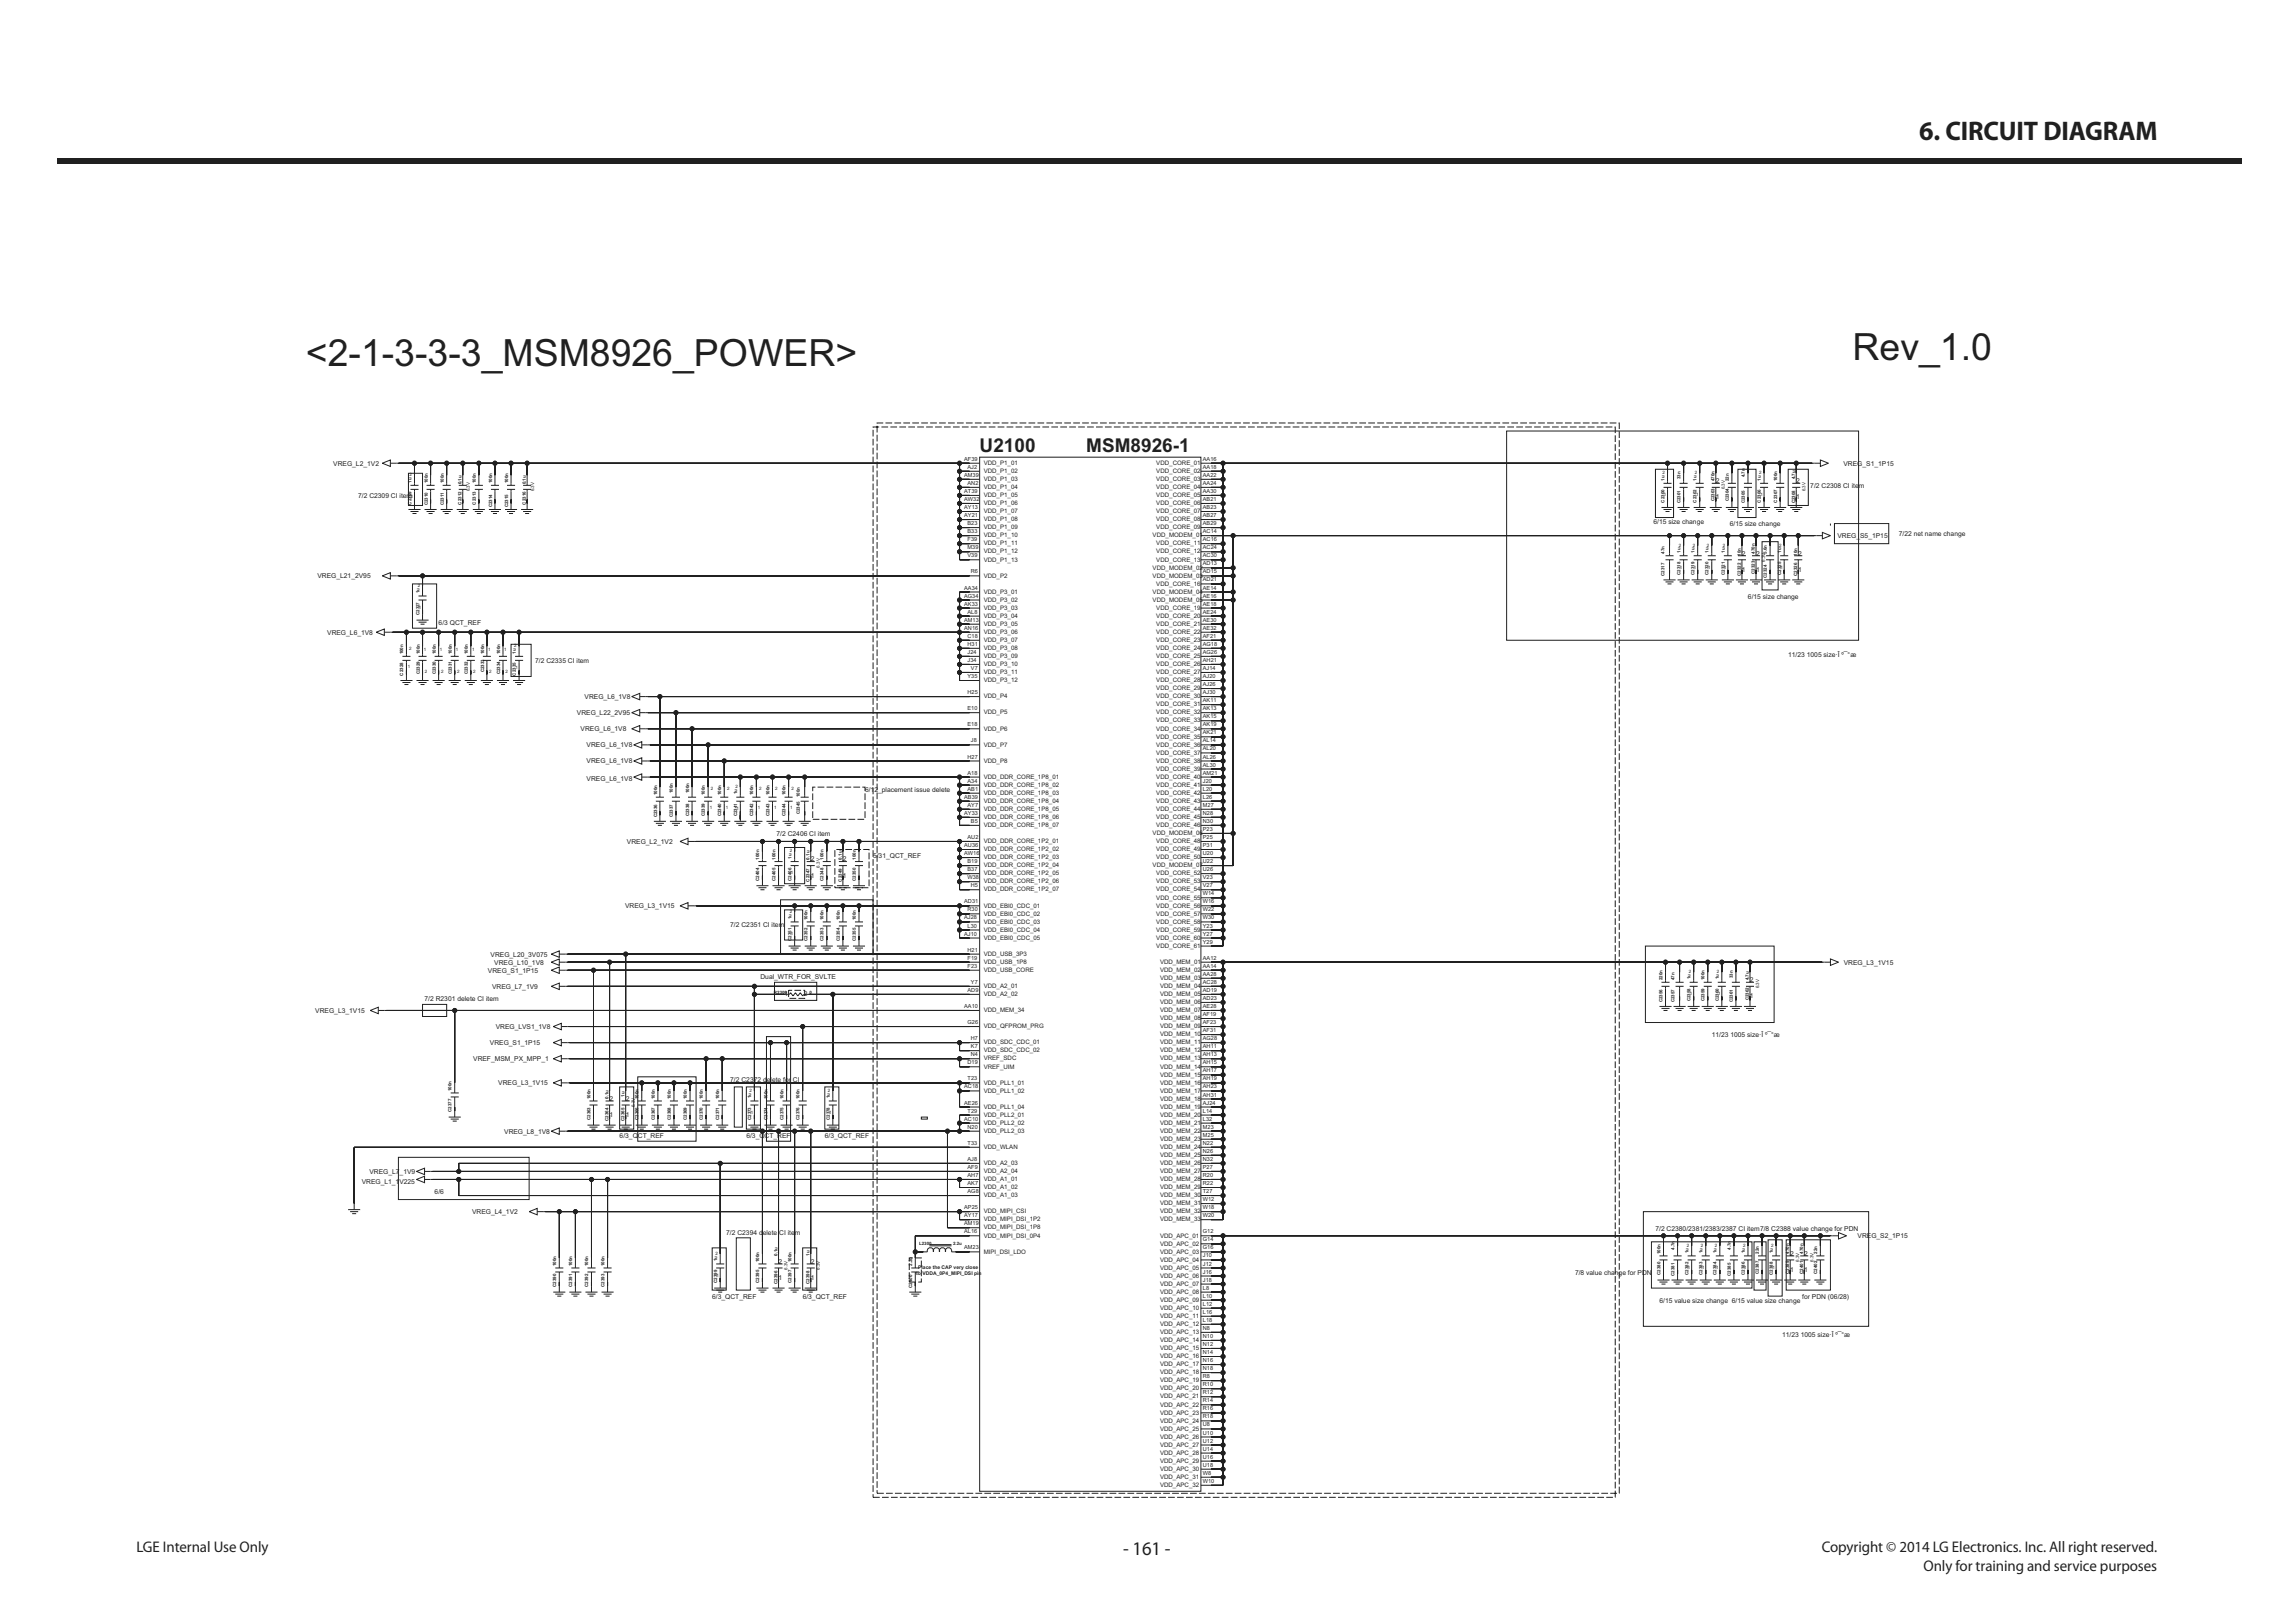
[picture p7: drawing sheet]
<svg xmlns="http://www.w3.org/2000/svg" width="420mm" height="297mm" viewBox="0 0 420 297" stroke-linecap="round" stroke-linejoin="round" font-family="sans-serif">
<defs><g id="words">
<g font-size="6.9" fill="#231f20">
<text x="339.2" y="65.9">Rev_1.0</text>
<text x="56" y="67">&lt;2-1-3-3-3_MSM8926_POWER&gt;</text>
</g>
<text font-size="4.9" fill="#231f20" x="351.4" y="25.7">6. CIRCUIT DIAGRAM</text>
<g font-size="3.5" fill="#231f20">
<text x="179.4" y="82.7">U2100</text>
<text x="198.9" y="82.7">MSM8926-1</text>
<text x="205.6" y="284.6">- 161 -</text>
</g>
<g font-size="2.8" fill="#231f20">
<text x="25" y="284.1">LGE Internal Use Only</text>
<text x="333.5" y="284.1">Copyright © 2014 LG Electronics. Inc. All right reserved.</text>
<text x="352.2" y="287.5">Only for training and service purposes</text>
</g>
<g font-size="1.2" fill="#231f20">
<text x="61" y="85.2">VREG_L2_1V2</text>
<text x="314.1" y="88.4">2</text>
<text x="328.8" y="88.4">2</text>
<text x="331.4" y="89.3">7/2 C2308 CI item</text>
<text x="337.5" y="85.2">VREG_S1_1P15</text>
<text x="65.6" y="91.2">7/2 C2309 CI item</text>
<text x="302.7" y="96">6/15 size change</text>
<text x="314.1" y="91.4">1</text>
<text x="328.8" y="91.4">1</text>
<text x="316.7" y="96.3">6/15 size change</text>
<text x="318.9" y="101.7">2</text>
<text x="321.5" y="101.7">2</text>
<text x="329.2" y="101.7">2</text>
<text x="336.4" y="98.5">VREG_S5_1P15</text>
<text x="347.6" y="98.2">7/22 net name change</text>
<text x="58.1" y="105.8">VREG_L21_2V95</text>
<text x="318.9" y="104.6">1</text>
<text x="321.5" y="104.6">1</text>
<text x="329.2" y="104.6">1</text>
<text x="320" y="109.6">6/15 size change</text>
<text x="59.9" y="116.1">VREG_L6_1V8</text>
<text x="80.3" y="114.4">6/3 QCT_REF</text>
<text x="98" y="121.4">7/2 C2335 CI item</text>
<text x="327.4" y="120.3">11/23 1005 size·Î º¯°æ</text>
<text x="105.6" y="130.9">VREG_L22_2V95</text>
<text x="107" y="127.9">VREG_L6_1V8</text>
<text x="106.3" y="133.8">VREG_L6_1V8</text>
<text x="107.4" y="136.8">VREG_L6_1V8</text>
<text x="107.4" y="139.7">VREG_L6_1V8</text>
<text x="107.4" y="143">VREG_L6_1V8</text>
<text x="158.4" y="144.9">6/12_placement issue delete</text>
<text x="114.8" y="154.4">VREG_L2_1V2</text>
<text x="142.2" y="153">7/2 C2406 CI item</text>
<text x="148.4" y="160.6">1</text>
<text x="148.4" y="157.7">2</text>
<text x="154.3" y="160.6">1</text>
<text x="154.3" y="157.7">2</text>
<text x="159.8" y="157.1">5/31_QCT_REF</text>
<text x="114.4" y="166.2">VREG_L3_1V15</text>
<text x="133.7" y="169.6">7/2 C2351 CI item</text>
<text x="89.3" y="178">VREG_S1_1P15</text>
<text x="89.8" y="175.1">VREG_L20_3V075</text>
<text x="90.5" y="176.5">VREG_L10_1V8</text>
<text x="139.2" y="179.2">Dual_WTR_FOR_SVLTE</text>
<text x="320.4" y="179.8">2</text>
<text x="337.6" y="176.5">VREG_L3_1V15</text>
<text x="57.7" y="185.4">VREG_L3_1V15</text>
<text x="77.7" y="183.2">7/2 R2301 delete CI item</text>
<text x="90.1" y="181">VREG_L7_1V9</text>
<text x="143.6" y="182.3">1</text>
<text x="147.2" y="182.3">2</text>
<text x="320.4" y="182.7">1</text>
<text x="89.7" y="191.3">VREG_S1_1P15</text>
<text x="90.8" y="188.3">VREG_LVS1_1V8</text>
<text x="313.4" y="189.9">11/23 1005 size·Î º¯°æ</text>
<text x="86.6" y="194.2">VREF_MSM_PX_MPP_1</text>
<text x="133.7" y="198">7/2 C2372 delete for CI</text>
<text x="91.2" y="198.6">VREG_L3_1V15</text>
<text x="111.6" y="201.5">2</text>
<text x="114.5" y="201.5">2</text>
<text x="92.3" y="207.5">VREG_L8_1V8</text>
<text x="111.6" y="204.4">1</text>
<text x="113.4" y="208.3">6/3_QCT_REF</text>
<text x="114.5" y="204.4">1</text>
<text x="136.6" y="208.3">6/3_QCT_REF</text>
<text x="151" y="208.3">6/3_QCT_REF</text>
<text x="67.6" y="214.8">VREG_L7_1V9</text>
<text x="66.2" y="216.7">VREG_L1_1V225</text>
<text x="79.6" y="218.6">6/6</text>
<text x="86.4" y="222.2">VREG_L4_1V2</text>
<text x="133" y="226">7/2 C2394 delete CI item</text>
<text x="303.1" y="225.2">7/2 C2380/2381/2383/2387 CI item7/8 C2388 value change for PDN</text>
<text x="340.1" y="226.6">VREG_S2_1P15</text>
<text x="142.5" y="231.3">2</text>
<text x="148.4" y="231.3">2</text>
<text x="288.3" y="233.3">7/8 value change for PDN</text>
<text x="327.7" y="232.8">1</text>
<text x="327.7" y="229.8">2</text>
<text x="330.3" y="232.8">1</text>
<text x="330.3" y="229.8">2</text>
<text x="130.4" y="237.7">6/3_QCT_REF</text>
<text x="142.5" y="234.2">1</text>
<text x="146.9" y="237.7">6/3_QCT_REF</text>
<text x="148.4" y="234.2">1</text>
<text x="303.8" y="238.5">6/15 value size change 6/15 value size change</text>
<text x="330" y="237.7">for PDN (06/28)</text>
<text x="326.3" y="244.7">11/23 1005 size·Î º¯°æ</text>
</g>
<g font-size="1.1" fill="#231f20">
<text x="180.1" y="85.1">VDD_P1_01</text>
<text x="180.1" y="86.6">VDD_P1_02</text>
<text x="180.1" y="88">VDD_P1_03</text>
<text x="180.1" y="89.5">VDD_P1_04</text>
<text x="211.7" y="85.1">VDD_CORE_01</text>
<text x="211.7" y="86.6">VDD_CORE_02</text>
<text x="211.7" y="88">VDD_CORE_03</text>
<text x="211.7" y="89.5">VDD_CORE_04</text>
<text x="180.1" y="91">VDD_P1_05</text>
<text x="180.1" y="92.5">VDD_P1_06</text>
<text x="180.1" y="93.9">VDD_P1_07</text>
<text x="180.1" y="95.4">VDD_P1_08</text>
<text x="211.7" y="91">VDD_CORE_05</text>
<text x="211.7" y="92.5">VDD_CORE_06</text>
<text x="211.7" y="93.9">VDD_CORE_07</text>
<text x="211.7" y="95.4">VDD_CORE_08</text>
<text x="180.1" y="96.9">VDD_P1_09</text>
<text x="180.1" y="98.3">VDD_P1_10</text>
<text x="180.1" y="99.8">VDD_P1_11</text>
<text x="180.1" y="101.3">VDD_P1_12</text>
<text x="211" y="98.3">VDD_MODEM_01</text>
<text x="211.7" y="96.9">VDD_CORE_09</text>
<text x="211.7" y="99.8">VDD_CORE_11</text>
<text x="211.7" y="101.3">VDD_CORE_12</text>
<text x="180.1" y="102.8">VDD_P1_13</text>
<text x="180.1" y="105.7">VDD_P2</text>
<text x="211" y="104.2">VDD_MODEM_02</text>
<text x="211" y="105.7">VDD_MODEM_03</text>
<text x="211.7" y="102.8">VDD_CORE_13</text>
<text x="211.7" y="107.2">VDD_CORE_16</text>
<text x="180.1" y="108.7">VDD_P3_01</text>
<text x="180.1" y="110.1">VDD_P3_02</text>
<text x="180.1" y="111.6">VDD_P3_03</text>
<text x="180.1" y="113.1">VDD_P3_04</text>
<text x="211" y="108.7">VDD_MODEM_04</text>
<text x="211" y="110.1">VDD_MODEM_05</text>
<text x="211.7" y="111.6">VDD_CORE_19</text>
<text x="211.7" y="113.1">VDD_CORE_20</text>
<text x="180.1" y="114.6">VDD_P3_05</text>
<text x="180.1" y="116">VDD_P3_06</text>
<text x="180.1" y="117.5">VDD_P3_07</text>
<text x="180.1" y="119">VDD_P3_08</text>
<text x="211.7" y="114.6">VDD_CORE_21</text>
<text x="211.7" y="116">VDD_CORE_22</text>
<text x="211.7" y="117.5">VDD_CORE_23</text>
<text x="211.7" y="119">VDD_CORE_24</text>
<text x="180.1" y="120.4">VDD_P3_09</text>
<text x="180.1" y="121.9">VDD_P3_10</text>
<text x="180.1" y="123.4">VDD_P3_11</text>
<text x="180.1" y="124.9">VDD_P3_12</text>
<text x="211.7" y="120.4">VDD_CORE_25</text>
<text x="211.7" y="121.9">VDD_CORE_26</text>
<text x="211.7" y="123.4">VDD_CORE_27</text>
<text x="211.7" y="124.9">VDD_CORE_28</text>
<text x="180.1" y="127.8">VDD_P4</text>
<text x="180.1" y="130.8">VDD_P5</text>
<text x="211.7" y="126.3">VDD_CORE_29</text>
<text x="211.7" y="127.8">VDD_CORE_30</text>
<text x="211.7" y="129.3">VDD_CORE_31</text>
<text x="211.7" y="130.8">VDD_CORE_32</text>
<text x="180.1" y="133.7">VDD_P6</text>
<text x="180.1" y="136.6">VDD_P7</text>
<text x="211.7" y="132.2">VDD_CORE_33</text>
<text x="211.7" y="133.7">VDD_CORE_34</text>
<text x="211.7" y="135.2">VDD_CORE_35</text>
<text x="211.7" y="136.6">VDD_CORE_36</text>
<text x="180.1" y="139.6">VDD_P8</text>
<text x="180.1" y="142.5">VDD_DDR_CORE_1P8_01</text>
<text x="211.7" y="138.1">VDD_CORE_37</text>
<text x="211.7" y="139.6">VDD_CORE_38</text>
<text x="211.7" y="141.1">VDD_CORE_39</text>
<text x="211.7" y="142.5">VDD_CORE_40</text>
<text x="180.1" y="144">VDD_DDR_CORE_1P8_02</text>
<text x="180.1" y="145.5">VDD_DDR_CORE_1P8_03</text>
<text x="180.1" y="147">VDD_DDR_CORE_1P8_04</text>
<text x="180.1" y="148.4">VDD_DDR_CORE_1P8_05</text>
<text x="180.1" y="149.9">VDD_DDR_CORE_1P8_06</text>
<text x="211.7" y="144">VDD_CORE_41</text>
<text x="211.7" y="145.5">VDD_CORE_42</text>
<text x="211.7" y="147">VDD_CORE_43</text>
<text x="211.7" y="148.4">VDD_CORE_44</text>
<text x="211.7" y="149.9">VDD_CORE_45</text>
<text x="180.1" y="151.4">VDD_DDR_CORE_1P8_07</text>
<text x="180.1" y="154.3">VDD_DDR_CORE_1P2_01</text>
<text x="180.1" y="155.8">VDD_DDR_CORE_1P2_02</text>
<text x="211" y="152.8">VDD_MODEM_06</text>
<text x="211.7" y="151.4">VDD_CORE_46</text>
<text x="211.7" y="154.3">VDD_CORE_48</text>
<text x="211.7" y="155.8">VDD_CORE_49</text>
<text x="180.1" y="157.3">VDD_DDR_CORE_1P2_03</text>
<text x="180.1" y="158.7">VDD_DDR_CORE_1P2_04</text>
<text x="180.1" y="160.2">VDD_DDR_CORE_1P2_05</text>
<text x="180.1" y="161.7">VDD_DDR_CORE_1P2_06</text>
<text x="211" y="158.7">VDD_MODEM_07</text>
<text x="211.7" y="157.3">VDD_CORE_50</text>
<text x="211.7" y="160.2">VDD_CORE_52</text>
<text x="211.7" y="161.7">VDD_CORE_53</text>
<text x="180.1" y="163.2">VDD_DDR_CORE_1P2_07</text>
<text x="180.1" y="166.1">VDD_EBI0_CDC_01</text>
<text x="180.1" y="167.6">VDD_EBI0_CDC_02</text>
<text x="211.7" y="163.2">VDD_CORE_54</text>
<text x="211.7" y="164.6">VDD_CORE_55</text>
<text x="211.7" y="166.1">VDD_CORE_56</text>
<text x="211.7" y="167.6">VDD_CORE_57</text>
<text x="180.1" y="169">VDD_EBI0_CDC_03</text>
<text x="180.1" y="170.5">VDD_EBI0_CDC_04</text>
<text x="180.1" y="172">VDD_EBI0_CDC_05</text>
<text x="211.7" y="169">VDD_CORE_58</text>
<text x="211.7" y="170.5">VDD_CORE_59</text>
<text x="211.7" y="172">VDD_CORE_60</text>
<text x="211.7" y="173.5">VDD_CORE_61</text>
<text x="180.1" y="174.9">VDD_USB_3P3</text>
<text x="180.1" y="176.4">VDD_USB_1P8</text>
<text x="180.1" y="177.9">VDD_USB_CORE</text>
<text x="212.4" y="176.4">VDD_MEM_01</text>
<text x="212.4" y="177.9">VDD_MEM_02</text>
<text x="212.4" y="179.4">VDD_MEM_03</text>
<text x="180.1" y="180.8">VDD_A2_01</text>
<text x="180.1" y="182.3">VDD_A2_02</text>
<text x="180.1" y="185.2">VDD_MEM_34</text>
<text x="212.4" y="180.8">VDD_MEM_04</text>
<text x="212.4" y="182.3">VDD_MEM_05</text>
<text x="212.4" y="183.8">VDD_MEM_06</text>
<text x="212.4" y="185.2">VDD_MEM_07</text>
<text x="180.1" y="188.2">VDD_QFPROM_PRG</text>
<text x="180.1" y="191.1">VDD_SDC_CDC_01</text>
<text x="212.4" y="186.7">VDD_MEM_08</text>
<text x="212.4" y="188.2">VDD_MEM_09</text>
<text x="212.4" y="189.7">VDD_MEM_10</text>
<text x="212.4" y="191.1">VDD_MEM_11</text>
<text x="180.1" y="192.6">VDD_SDC_CDC_02</text>
<text x="180.1" y="194.1">VREF_SDC</text>
<text x="180.1" y="195.6">VREF_UIM</text>
<text x="212.4" y="192.6">VDD_MEM_12</text>
<text x="212.4" y="194.1">VDD_MEM_13</text>
<text x="212.4" y="195.6">VDD_MEM_14</text>
<text x="212.4" y="197">VDD_MEM_15</text>
<text x="180.1" y="198.5">VDD_PLL1_01</text>
<text x="180.1" y="200">VDD_PLL1_02</text>
<text x="180.1" y="202.9">VDD_PLL1_04</text>
<text x="212.4" y="198.5">VDD_MEM_16</text>
<text x="212.4" y="200">VDD_MEM_17</text>
<text x="212.4" y="201.4">VDD_MEM_18</text>
<text x="212.4" y="202.9">VDD_MEM_19</text>
<text x="180.1" y="204.4">VDD_PLL2_01</text>
<text x="180.1" y="205.9">VDD_PLL2_02</text>
<text x="180.1" y="207.3">VDD_PLL2_03</text>
<text x="212.4" y="204.4">VDD_MEM_20</text>
<text x="212.4" y="205.9">VDD_MEM_21</text>
<text x="212.4" y="207.3">VDD_MEM_22</text>
<text x="212.4" y="208.8">VDD_MEM_23</text>
<text x="180.1" y="210.3">VDD_WLAN</text>
<text x="180.1" y="213.2">VDD_A2_03</text>
<text x="180.1" y="214.7">VDD_A2_04</text>
<text x="212.4" y="210.3">VDD_MEM_24</text>
<text x="212.4" y="211.8">VDD_MEM_25</text>
<text x="212.4" y="213.2">VDD_MEM_26</text>
<text x="212.4" y="214.7">VDD_MEM_27</text>
<text x="180.1" y="216.2">VDD_A1_01</text>
<text x="180.1" y="217.7">VDD_A1_02</text>
<text x="180.1" y="219.1">VDD_A1_03</text>
<text x="212.4" y="216.2">VDD_MEM_28</text>
<text x="212.4" y="217.7">VDD_MEM_29</text>
<text x="212.4" y="219.1">VDD_MEM_30</text>
<text x="212.4" y="220.6">VDD_MEM_31</text>
<text x="180.1" y="222.1">VDD_MIPI_CSI</text>
<text x="180.1" y="223.5">VDD_MIPI_DSI_1P2</text>
<text x="180.1" y="225">VDD_MIPI_DSI_1P8</text>
<text x="180.1" y="226.5">VDD_MIPI_DSI_0P4</text>
<text x="212.4" y="222.1">VDD_MEM_32</text>
<text x="212.4" y="223.5">VDD_MEM_33</text>
<text x="212.4" y="226.5">VDD_APC_01</text>
<text x="212.4" y="228">VDD_APC_02</text>
<text x="180.1" y="229.4">MIPI_DSI_LDO</text>
<text x="212.4" y="229.4">VDD_APC_03</text>
<text x="212.4" y="230.9">VDD_APC_04</text>
<text x="212.4" y="232.4">VDD_APC_05</text>
<text x="212.4" y="233.9">VDD_APC_06</text>
<text x="212.4" y="235.3">VDD_APC_07</text>
<text x="212.4" y="236.8">VDD_APC_08</text>
<text x="212.4" y="238.3">VDD_APC_09</text>
<text x="212.4" y="239.7">VDD_APC_10</text>
<text x="212.4" y="241.2">VDD_APC_11</text>
<text x="212.4" y="242.7">VDD_APC_12</text>
<text x="212.4" y="244.2">VDD_APC_13</text>
<text x="212.4" y="245.6">VDD_APC_14</text>
<text x="212.4" y="247.1">VDD_APC_15</text>
<text x="212.4" y="248.6">VDD_APC_16</text>
<text x="212.4" y="250.1">VDD_APC_17</text>
<text x="212.4" y="251.5">VDD_APC_18</text>
<text x="212.4" y="253">VDD_APC_19</text>
<text x="212.4" y="254.5">VDD_APC_20</text>
<text x="212.4" y="255.9">VDD_APC_21</text>
<text x="212.4" y="257.4">VDD_APC_22</text>
<text x="212.4" y="258.9">VDD_APC_23</text>
<text x="212.4" y="260.4">VDD_APC_24</text>
<text x="212.4" y="261.8">VDD_APC_25</text>
<text x="212.4" y="263.3">VDD_APC_26</text>
<text x="212.4" y="264.8">VDD_APC_27</text>
<text x="212.4" y="266.3">VDD_APC_28</text>
<text x="212.4" y="267.7">VDD_APC_29</text>
<text x="212.4" y="269.2">VDD_APC_30</text>
<text x="212.4" y="270.7">VDD_APC_31</text>
<text x="212.4" y="272.1">VDD_APC_32</text>
</g>
<g font-size="1" fill="#231f20">
<text x="176.5" y="87.3">AM39</text>
<text x="176.5" y="84.3">AF39</text>
<text x="177.1" y="88.7">AN2</text>
<text x="177.1" y="85.8">AJ2</text>
<text x="220.2" y="88.7">AA24</text>
<text x="220.2" y="87.3">AA22</text>
<text x="220.2" y="85.8">AA18</text>
<text x="220.2" y="84.3">AA16</text>
<text x="176.5" y="94.6">AY21</text>
<text x="176.5" y="93.2">AY13</text>
<text x="176.5" y="91.7">AW32</text>
<text x="176.5" y="90.2">AT39</text>
<text x="220.2" y="94.6">AB27</text>
<text x="220.2" y="93.2">AB23</text>
<text x="220.2" y="91.7">AB21</text>
<text x="220.2" y="90.2">AA30</text>
<text x="177.1" y="100.5">M39</text>
<text x="177.1" y="99.1">F39</text>
<text x="177.1" y="97.6">B33</text>
<text x="177.1" y="96.1">B23</text>
<text x="220.2" y="100.5">AC24</text>
<text x="220.2" y="99.1">AC16</text>
<text x="220.2" y="97.6">AC14</text>
<text x="220.2" y="96.1">AB29</text>
<text x="176.5" y="107.9">AA34</text>
<text x="177.1" y="102">V39</text>
<text x="177.8" y="104.9">R6</text>
<text x="220.2" y="107.9">AE14</text>
<text x="220.2" y="106.4">AD21</text>
<text x="220.2" y="104.9">AD15</text>
<text x="220.2" y="103.5">AD13</text>
<text x="220.2" y="102">AC30</text>
<text x="176.5" y="113.8">AM13</text>
<text x="176.5" y="110.8">AK33</text>
<text x="176.5" y="109.4">AG34</text>
<text x="177.1" y="112.3">AL8</text>
<text x="220.2" y="113.8">AE30</text>
<text x="220.2" y="112.3">AE24</text>
<text x="220.2" y="110.8">AE18</text>
<text x="220.2" y="109.4">AE16</text>
<text x="176.5" y="115.3">AN16</text>
<text x="177.1" y="119.7">J24</text>
<text x="177.1" y="118.2">H31</text>
<text x="177.1" y="116.7">C18</text>
<text x="220.2" y="119.7">AG26</text>
<text x="220.2" y="118.2">AG18</text>
<text x="220.2" y="116.7">AF21</text>
<text x="220.2" y="115.3">AE32</text>
<text x="177.1" y="124.1">Y35</text>
<text x="177.1" y="121.1">J34</text>
<text x="177.8" y="122.6">V7</text>
<text x="220.2" y="125.6">AJ26</text>
<text x="220.2" y="124.1">AJ20</text>
<text x="220.2" y="122.6">AJ14</text>
<text x="220.2" y="121.1">AH21</text>
<text x="177.1" y="130">E10</text>
<text x="177.1" y="127">H25</text>
<text x="220.2" y="131.5">AK15</text>
<text x="220.2" y="130">AK13</text>
<text x="220.2" y="128.5">AK11</text>
<text x="220.2" y="127">AJ30</text>
<text x="177.1" y="132.9">E18</text>
<text x="177.8" y="135.9">J8</text>
<text x="220.2" y="137.4">AL20</text>
<text x="220.2" y="135.9">AL14</text>
<text x="220.2" y="134.4">AK21</text>
<text x="220.2" y="132.9">AK19</text>
<text x="177.1" y="143.2">A34</text>
<text x="177.1" y="141.8">A18</text>
<text x="177.1" y="138.8">H27</text>
<text x="220.2" y="143.2">J20</text>
<text x="220.2" y="141.8">AM21</text>
<text x="220.2" y="140.3">AL30</text>
<text x="220.2" y="138.8">AL26</text>
<text x="176.5" y="149.1">AY33</text>
<text x="176.5" y="146.2">AB39</text>
<text x="177.1" y="147.7">AY7</text>
<text x="177.1" y="144.7">AB1</text>
<text x="220.2" y="149.1">N28</text>
<text x="220.2" y="147.7">M27</text>
<text x="220.2" y="146.2">L26</text>
<text x="220.2" y="144.7">L20</text>
<text x="176.5" y="155">AU36</text>
<text x="177.1" y="153.6">AU2</text>
<text x="177.8" y="150.6">B5</text>
<text x="220.2" y="155">P31</text>
<text x="220.2" y="153.6">P25</text>
<text x="220.2" y="152.1">P23</text>
<text x="220.2" y="150.6">N30</text>
<text x="176.5" y="156.5">AW16</text>
<text x="177.1" y="160.9">W38</text>
<text x="177.1" y="159.4">B37</text>
<text x="177.1" y="158">B19</text>
<text x="220.2" y="160.9">V23</text>
<text x="220.2" y="159.4">U26</text>
<text x="220.2" y="158">U22</text>
<text x="220.2" y="156.5">U20</text>
<text x="176.5" y="165.3">AD31</text>
<text x="177.1" y="166.8">R30</text>
<text x="177.8" y="162.4">H5</text>
<text x="220.2" y="166.8">W22</text>
<text x="220.2" y="165.3">W16</text>
<text x="220.2" y="163.9">W14</text>
<text x="220.2" y="162.4">V27</text>
<text x="176.5" y="171.2">AJ10</text>
<text x="176.5" y="168.3">AJ28</text>
<text x="177.1" y="169.8">L30</text>
<text x="220.2" y="172.7">Y29</text>
<text x="220.2" y="171.2">Y27</text>
<text x="220.2" y="169.8">Y23</text>
<text x="220.2" y="168.3">W30</text>
<text x="177.1" y="177.1">F23</text>
<text x="177.1" y="175.6">F19</text>
<text x="177.1" y="174.2">H21</text>
<text x="220.2" y="178.6">AA28</text>
<text x="220.2" y="177.1">AA14</text>
<text x="220.2" y="175.6">AA12</text>
<text x="176.5" y="184.5">AA10</text>
<text x="177.1" y="181.5">AD9</text>
<text x="177.8" y="180.1">Y7</text>
<text x="220.2" y="186">AF19</text>
<text x="220.2" y="184.5">AE28</text>
<text x="220.2" y="183">AD23</text>
<text x="220.2" y="181.5">AD19</text>
<text x="220.2" y="180.1">AC28</text>
<text x="177.1" y="187.4">G26</text>
<text x="177.8" y="191.8">K7</text>
<text x="177.8" y="190.4">H7</text>
<text x="220.2" y="191.8">AH11</text>
<text x="220.2" y="190.4">AG28</text>
<text x="220.2" y="188.9">AF31</text>
<text x="220.2" y="187.4">AF23</text>
<text x="177.1" y="197.7">T23</text>
<text x="177.1" y="194.8">D19</text>
<text x="177.8" y="193.3">N4</text>
<text x="220.2" y="197.7">AH19</text>
<text x="220.2" y="196.3">AH17</text>
<text x="220.2" y="194.8">AH15</text>
<text x="220.2" y="193.3">AH13</text>
<text x="176.5" y="202.2">AE26</text>
<text x="176.5" y="199.2">AC18</text>
<text x="177.1" y="203.6">T29</text>
<text x="220.2" y="203.6">L14</text>
<text x="220.2" y="202.2">AJ24</text>
<text x="220.2" y="200.7">AH31</text>
<text x="220.2" y="199.2">AH23</text>
<text x="176.5" y="205.1">AC10</text>
<text x="177.1" y="209.5">T33</text>
<text x="177.1" y="206.6">N20</text>
<text x="220.2" y="209.5">N22</text>
<text x="220.2" y="208">M25</text>
<text x="220.2" y="206.6">M23</text>
<text x="220.2" y="205.1">L32</text>
<text x="177.1" y="215.4">AH7</text>
<text x="177.1" y="213.9">AF9</text>
<text x="177.1" y="212.5">AJ8</text>
<text x="220.2" y="215.4">R20</text>
<text x="220.2" y="213.9">P27</text>
<text x="220.2" y="212.5">N32</text>
<text x="220.2" y="211">N26</text>
<text x="176.5" y="221.3">AP25</text>
<text x="177.1" y="218.4">AG8</text>
<text x="177.1" y="216.9">AK7</text>
<text x="220.2" y="221.3">W18</text>
<text x="220.2" y="219.8">W12</text>
<text x="220.2" y="218.4">T27</text>
<text x="220.2" y="216.9">R22</text>
<text x="176.5" y="225.7">AL16</text>
<text x="176.5" y="224.2">AM19</text>
<text x="176.5" y="222.8">AY17</text>
<text x="220.2" y="227.2">G14</text>
<text x="220.2" y="225.7">G12</text>
<text x="220.2" y="222.8">W20</text>
<text x="176.5" y="228.7">AM23</text>
<text x="220.2" y="233.1">J16</text>
<text x="220.2" y="231.6">J12</text>
<text x="220.2" y="230.1">J10</text>
<text x="220.2" y="228.7">G16</text>
<text x="220.2" y="239">L12</text>
<text x="220.2" y="237.5">L10</text>
<text x="220.2" y="236">L8</text>
<text x="220.2" y="234.6">J18</text>
<text x="220.2" y="244.9">N10</text>
<text x="220.2" y="243.4">N8</text>
<text x="220.2" y="241.9">L18</text>
<text x="220.2" y="240.5">L16</text>
<text x="220.2" y="250.8">N18</text>
<text x="220.2" y="249.3">N16</text>
<text x="220.2" y="247.8">N14</text>
<text x="220.2" y="246.3">N12</text>
<text x="220.2" y="256.7">R14</text>
<text x="220.2" y="255.2">R12</text>
<text x="220.2" y="253.7">R10</text>
<text x="220.2" y="252.2">R8</text>
<text x="220.2" y="262.5">U10</text>
<text x="220.2" y="261.1">U8</text>
<text x="220.2" y="259.6">R18</text>
<text x="220.2" y="258.1">R16</text>
<text x="220.2" y="269.9">W8</text>
<text x="220.2" y="268.4">U18</text>
<text x="220.2" y="267">U16</text>
<text x="220.2" y="265.5">U14</text>
<text x="220.2" y="264">U12</text>
<text x="220.2" y="271.4">W10</text>
</g>
<g font-size=".9" fill="#231f20">
<text x="167.7" y="233.4">to VDDA_0P4_MIPI_DSI pin</text>
<text x="168.1" y="232.3">Place the CAP very close</text>
</g>
<g font-size=".8" fill="#231f20">
<text x="75" y="87.1">2</text>
<text x="75.3" y="88.3" transform="rotate(-90 75.3 88.3)">1u</text>
<text x="78.3" y="88.5" transform="rotate(-90 78.3 88.5)">100n</text>
<text x="81.3" y="88.5" transform="rotate(-90 81.3 88.5)">100n</text>
<text x="84.5" y="88.6" transform="rotate(-90 84.5 88.6)">0.1u</text>
<text x="86" y="89.9" transform="rotate(-90 86 89.9)">6.3V</text>
<text x="87.1" y="88.5" transform="rotate(-90 87.1 88.5)">100n</text>
<text x="90.1" y="88.5" transform="rotate(-90 90.1 88.5)">100n</text>
<text x="93" y="88.5" transform="rotate(-90 93 88.5)">100n</text>
<text x="96.3" y="88.6" transform="rotate(-90 96.3 88.6)">0.1u</text>
<text x="97.8" y="89.9" transform="rotate(-90 97.8 89.9)">6.3V</text>
<text x="304.4" y="86.8">2</text>
<text x="304.7" y="87.9" transform="rotate(-90 304.7 87.9)">1u</text>
<text x="307.7" y="87.7" transform="rotate(-90 307.7 87.7)">33n</text>
<text x="310.3" y="86.8">2</text>
<text x="310.6" y="87.9" transform="rotate(-90 310.6 87.9)">1u</text>
<text x="313.9" y="88.1" transform="rotate(-90 313.9 88.1)">470n</text>
<text x="315.8" y="89.6" transform="rotate(-90 315.8 89.6)">6.3V</text>
<text x="316.5" y="88.1" transform="rotate(-90 316.5 88.1)">22n</text>
<text x="319.4" y="87.4" transform="rotate(-90 319.4 87.4)">4.7n</text>
<text x="322.1" y="86.8">2</text>
<text x="322.4" y="87.9" transform="rotate(-90 322.4 87.9)">1u</text>
<text x="325.3" y="88.1" transform="rotate(-90 325.3 88.1)">100n</text>
<text x="328.6" y="87.7" transform="rotate(-90 328.6 87.7)">4.7u</text>
<text x="330.5" y="89.9" transform="rotate(-90 330.5 89.9)">6.3V</text>
<text x="75.2" y="91.2">1</text>
<text x="75.3" y="92.3" transform="rotate(-90 75.3 92.3)">C2309</text>
<text x="78.3" y="92.5" transform="rotate(-90 78.3 92.5)">C2310</text>
<text x="81.3" y="92.5" transform="rotate(-90 81.3 92.5)">C2311</text>
<text x="84.5" y="92.3" transform="rotate(-90 84.5 92.3)">C2312</text>
<text x="87.1" y="92.3" transform="rotate(-90 87.1 92.3)">C2313</text>
<text x="90.1" y="92.9" transform="rotate(-90 90.1 92.9)">C2314</text>
<text x="93" y="92.9" transform="rotate(-90 93 92.9)">C2315</text>
<text x="96.3" y="92.3" transform="rotate(-90 96.3 92.3)">C2316</text>
<text x="304.6" y="90.8">1</text>
<text x="304.7" y="92" transform="rotate(-90 304.7 92)">C2300</text>
<text x="307.7" y="92.1" transform="rotate(-90 307.7 92.1)">C2301</text>
<text x="310.5" y="90.8">1</text>
<text x="310.6" y="92" transform="rotate(-90 310.6 92)">C2302</text>
<text x="313.9" y="91.8" transform="rotate(-90 313.9 91.8)">C2303</text>
<text x="316.5" y="91.8" transform="rotate(-90 316.5 91.8)">C2304</text>
<text x="319.4" y="92.1" transform="rotate(-90 319.4 92.1)">C2305</text>
<text x="322.3" y="90.8">1</text>
<text x="322.4" y="92" transform="rotate(-90 322.4 92)">C2306</text>
<text x="325.3" y="92" transform="rotate(-90 325.3 92)">C2307</text>
<text x="328.6" y="92.1" transform="rotate(-90 328.6 92.1)">C2308</text>
<text x="304.7" y="101.3" transform="rotate(-90 304.7 101.3)">47n</text>
<text x="307.3" y="100">2</text>
<text x="307.7" y="101.2" transform="rotate(-90 307.7 101.2)">1u</text>
<text x="309.9" y="100">2</text>
<text x="310.2" y="101.2" transform="rotate(-90 310.2 101.2)">1u</text>
<text x="312.5" y="100">2</text>
<text x="312.8" y="101.2" transform="rotate(-90 312.8 101.2)">1u</text>
<text x="315.4" y="100">2</text>
<text x="315.8" y="101.2" transform="rotate(-90 315.8 101.2)">1u</text>
<text x="318.7" y="101.7" transform="rotate(-90 318.7 101.7)">10n</text>
<text x="321.3" y="101.3" transform="rotate(-90 321.3 101.3)">470n</text>
<text x="323.5" y="101.3" transform="rotate(-90 323.5 101.3)">5.6n</text>
<text x="325.7" y="100">2</text>
<text x="326.1" y="101.2" transform="rotate(-90 326.1 101.2)">1u</text>
<text x="329" y="101.7" transform="rotate(-90 329 101.7)">10n</text>
<text x="76.5" y="107.4">2</text>
<text x="304.7" y="105.4" transform="rotate(-90 304.7 105.4)">C2317</text>
<text x="307.6" y="104.1">1</text>
<text x="307.7" y="105.2" transform="rotate(-90 307.7 105.2)">C2318</text>
<text x="310.1" y="104.1">1</text>
<text x="310.2" y="105.2" transform="rotate(-90 310.2 105.2)">C2319</text>
<text x="312.7" y="104.1">1</text>
<text x="312.8" y="105.2" transform="rotate(-90 312.8 105.2)">C2320</text>
<text x="315.7" y="104.1">1</text>
<text x="315.8" y="105.2" transform="rotate(-90 315.8 105.2)">C2321</text>
<text x="318.7" y="105.4" transform="rotate(-90 318.7 105.4)">C2322</text>
<text x="321.3" y="105" transform="rotate(-90 321.3 105)">C2323</text>
<text x="323.2" y="102.8" transform="rotate(-90 323.2 102.8)">6.3V</text>
<text x="323.5" y="105.8" transform="rotate(-90 323.5 105.8)">C2324</text>
<text x="326" y="104.1">1</text>
<text x="326.1" y="105.2" transform="rotate(-90 326.1 105.2)">C2325</text>
<text x="329" y="105.4" transform="rotate(-90 329 105.4)">C2326</text>
<text x="76.7" y="111.4">1</text>
<text x="76.8" y="112.6" transform="rotate(-90 76.8 112.6)">C2327</text>
<text x="76.8" y="108.6" transform="rotate(-90 76.8 108.6)">1u</text>
<text x="73.8" y="119.8" transform="rotate(-90 73.8 119.8)">100n</text>
<text x="74.9" y="118.9">2</text>
<text x="76.8" y="119.8" transform="rotate(-90 76.8 119.8)">100n</text>
<text x="77.6" y="119.1">1</text>
<text x="79.8" y="119.8" transform="rotate(-90 79.8 119.8)">100n</text>
<text x="80.5" y="119.1">1</text>
<text x="82.7" y="119.8" transform="rotate(-90 82.7 119.8)">100n</text>
<text x="83.5" y="119.1">1</text>
<text x="85.7" y="119.8" transform="rotate(-90 85.7 119.8)">100n</text>
<text x="86.4" y="119.1">1</text>
<text x="88.6" y="119.8" transform="rotate(-90 88.6 119.8)">100n</text>
<text x="89.4" y="119.1">1</text>
<text x="91.6" y="119.8" transform="rotate(-90 91.6 119.8)">100n</text>
<text x="92.3" y="119.1">1</text>
<text x="94.1" y="118.4">2</text>
<text x="94.5" y="119.6" transform="rotate(-90 94.5 119.6)">1u</text>
<text x="73.8" y="123.6" transform="rotate(-90 73.8 123.6)">C2328</text>
<text x="74.7" y="122.3">1</text>
<text x="76.8" y="123.4" transform="rotate(-90 76.8 123.4)">C2329</text>
<text x="77.8" y="123.1">2</text>
<text x="79.8" y="123.4" transform="rotate(-90 79.8 123.4)">C2330</text>
<text x="80.7" y="123.1">2</text>
<text x="82.7" y="123.4" transform="rotate(-90 82.7 123.4)">C2331</text>
<text x="83.7" y="123.1">2</text>
<text x="85.7" y="123.4" transform="rotate(-90 85.7 123.4)">C2332</text>
<text x="86.6" y="123.1">2</text>
<text x="88.6" y="123.1" transform="rotate(-90 88.6 123.1)">C2333</text>
<text x="89.6" y="123.1">2</text>
<text x="91.6" y="123.4" transform="rotate(-90 91.6 123.4)">C2334</text>
<text x="92.5" y="123.1">2</text>
<text x="94.4" y="122.5">1</text>
<text x="94.5" y="123.6" transform="rotate(-90 94.5 123.6)">C2335</text>
<text x="120.3" y="145.5" transform="rotate(-90 120.3 145.5)">100n</text>
<text x="120.3" y="149.6" transform="rotate(-90 120.3 149.6)">C2336</text>
<text x="123.2" y="149.6" transform="rotate(-90 123.2 149.6)">C2337</text>
<text x="123.2" y="145.2" transform="rotate(-90 123.2 145.2)">100n</text>
<text x="126.2" y="149.4" transform="rotate(-90 126.2 149.4)">C2338</text>
<text x="126.2" y="145.2" transform="rotate(-90 126.2 145.2)">100n</text>
<text x="129.1" y="149.4" transform="rotate(-90 129.1 149.4)">C2339</text>
<text x="129.1" y="145.6" transform="rotate(-90 129.1 145.6)">100n</text>
<text x="129.9" y="148.1">1</text>
<text x="130.2" y="144.7">2</text>
<text x="132" y="149.4" transform="rotate(-90 132 149.4)">C2340</text>
<text x="132" y="145.6" transform="rotate(-90 132 145.6)">100n</text>
<text x="132.9" y="148.1">1</text>
<text x="133.1" y="144.7">2</text>
<text x="134.6" y="144.2">2</text>
<text x="134.9" y="148.2">1</text>
<text x="135" y="149.4" transform="rotate(-90 135 149.4)">C2341</text>
<text x="135" y="145.4" transform="rotate(-90 135 145.4)">1u</text>
<text x="137.9" y="149.4" transform="rotate(-90 137.9 149.4)">C2342</text>
<text x="137.9" y="145.6" transform="rotate(-90 137.9 145.6)">100n</text>
<text x="138.8" y="148.1">1</text>
<text x="139" y="144.7">2</text>
<text x="140.8" y="149.4" transform="rotate(-90 140.8 149.4)">C2343</text>
<text x="140.8" y="145.6" transform="rotate(-90 140.8 145.6)">100n</text>
<text x="141.7" y="148.1">1</text>
<text x="141.9" y="144.7">2</text>
<text x="143.8" y="149.4" transform="rotate(-90 143.8 149.4)">C2344</text>
<text x="143.8" y="145.6" transform="rotate(-90 143.8 145.6)">100n</text>
<text x="144.7" y="148.1">1</text>
<text x="144.9" y="144.7">2</text>
<text x="146.4" y="149" transform="rotate(-90 146.4 149)">C2345</text>
<text x="146.4" y="145.9" transform="rotate(-90 146.4 145.9)">100n</text>
<text x="144.6" y="156">2</text>
<text x="139" y="161.2" transform="rotate(-90 139 161.2)">C2404</text>
<text x="139" y="157.3" transform="rotate(-90 139 157.3)">100n</text>
<text x="142" y="161.2" transform="rotate(-90 142 161.2)">C2405</text>
<text x="142" y="157.3" transform="rotate(-90 142 157.3)">100n</text>
<text x="144.8" y="160">1</text>
<text x="144.9" y="157.2" transform="rotate(-90 144.9 157.2)">1u</text>
<text x="144.9" y="161.2" transform="rotate(-90 144.9 161.2)">C2406</text>
<text x="148.2" y="161.4" transform="rotate(-90 148.2 161.4)">C2347</text>
<text x="148.2" y="157.3" transform="rotate(-90 148.2 157.3)">0.1u</text>
<text x="150.1" y="158.8" transform="rotate(-90 150.1 158.8)">6.3V</text>
<text x="150.8" y="161.2" transform="rotate(-90 150.8 161.2)">C2348</text>
<text x="150.8" y="157.3" transform="rotate(-90 150.8 157.3)">100n</text>
<text x="154.1" y="161.4" transform="rotate(-90 154.1 161.4)">C2349</text>
<text x="154.1" y="157.3" transform="rotate(-90 154.1 157.3)">0.1u</text>
<text x="156.7" y="161.2" transform="rotate(-90 156.7 161.2)">C2350</text>
<text x="156.7" y="157.3" transform="rotate(-90 156.7 157.3)">100n</text>
<text x="144.6" y="167">2</text>
<text x="144.8" y="171.1">1</text>
<text x="144.9" y="172.2" transform="rotate(-90 144.9 172.2)">C2351</text>
<text x="144.9" y="168.2" transform="rotate(-90 144.9 168.2)">1u</text>
<text x="147.8" y="172.2" transform="rotate(-90 147.8 172.2)">C2352</text>
<text x="147.8" y="168.4" transform="rotate(-90 147.8 168.4)">100n</text>
<text x="150.8" y="172.2" transform="rotate(-90 150.8 172.2)">C2353</text>
<text x="150.8" y="168.4" transform="rotate(-90 150.8 168.4)">100n</text>
<text x="153.7" y="172.2" transform="rotate(-90 153.7 172.2)">C2354</text>
<text x="153.7" y="168.4" transform="rotate(-90 153.7 168.4)">100n</text>
<text x="156.7" y="172.2" transform="rotate(-90 156.7 172.2)">C2355</text>
<text x="156.7" y="168.4" transform="rotate(-90 156.7 168.4)">100n</text>
<text x="304.3" y="179.4" transform="rotate(-90 304.3 179.4)">220n</text>
<text x="306.5" y="179.4" transform="rotate(-90 306.5 179.4)">47n</text>
<text x="309.2" y="178.1">2</text>
<text x="309.5" y="179.3" transform="rotate(-90 309.5 179.3)">1u</text>
<text x="312.1" y="179.4" transform="rotate(-90 312.1 179.4)">100n</text>
<text x="314.3" y="178.1">2</text>
<text x="314.6" y="179.3" transform="rotate(-90 314.6 179.3)">1u</text>
<text x="317.2" y="179" transform="rotate(-90 317.2 179)">33n</text>
<text x="320.2" y="179.4" transform="rotate(-90 320.2 179.4)">4.7u</text>
<text x="141.7" y="181.8">R2300</text>
<text x="148.2" y="181.8">0</text>
<text x="304.3" y="183.5" transform="rotate(-90 304.3 183.5)">C2356</text>
<text x="306.5" y="183.5" transform="rotate(-90 306.5 183.5)">C2357</text>
<text x="309.4" y="182.1">1</text>
<text x="309.5" y="183.3" transform="rotate(-90 309.5 183.3)">C2358</text>
<text x="312.1" y="183.3" transform="rotate(-90 312.1 183.3)">C2359</text>
<text x="314.5" y="182.1">1</text>
<text x="314.6" y="183.3" transform="rotate(-90 314.6 183.3)">C2360</text>
<text x="317.2" y="183.5" transform="rotate(-90 317.2 183.5)">C2361</text>
<text x="320.2" y="183.1" transform="rotate(-90 320.2 183.1)">C2362</text>
<text x="322" y="180.9" transform="rotate(-90 322 180.9)">6.3V</text>
<text x="82.7" y="203.5" transform="rotate(-90 82.7 203.5)">C2377</text>
<text x="82.7" y="199.7" transform="rotate(-90 82.7 199.7)">100n</text>
<text x="108.1" y="201.2" transform="rotate(-90 108.1 201.2)">100n</text>
<text x="111.4" y="201.1" transform="rotate(-90 111.4 201.1)">0.1u</text>
<text x="114.3" y="200.8" transform="rotate(-90 114.3 200.8)">1u</text>
<text x="116.2" y="202.6" transform="rotate(-90 116.2 202.6)">6.3V</text>
<text x="116.9" y="201.2" transform="rotate(-90 116.9 201.2)">100n</text>
<text x="119.9" y="201.2" transform="rotate(-90 119.9 201.2)">100n</text>
<text x="122.8" y="201.2" transform="rotate(-90 122.8 201.2)">100n</text>
<text x="125.8" y="201.2" transform="rotate(-90 125.8 201.2)">100n</text>
<text x="128.7" y="201.2" transform="rotate(-90 128.7 201.2)">100n</text>
<text x="131.6" y="201.2" transform="rotate(-90 131.6 201.2)">100n</text>
<text x="137.2" y="199.8">2</text>
<text x="137.4" y="203.8">1</text>
<text x="137.5" y="201" transform="rotate(-90 137.5 201)">1u</text>
<text x="140.5" y="201.2" transform="rotate(-90 140.5 201.2)">100n</text>
<text x="143.4" y="201.2" transform="rotate(-90 143.4 201.2)">100n</text>
<text x="146.4" y="201.2" transform="rotate(-90 146.4 201.2)">100n</text>
<text x="151.6" y="199.8">2</text>
<text x="151.8" y="203.8">1</text>
<text x="151.9" y="201" transform="rotate(-90 151.9 201)">1u</text>
<text x="108.1" y="205" transform="rotate(-90 108.1 205)">C2363</text>
<text x="111.4" y="205.2" transform="rotate(-90 111.4 205.2)">C2364</text>
<text x="114.3" y="205.2" transform="rotate(-90 114.3 205.2)">C2365</text>
<text x="116.9" y="205" transform="rotate(-90 116.9 205)">C2366</text>
<text x="119.9" y="205" transform="rotate(-90 119.9 205)">C2367</text>
<text x="122.8" y="205" transform="rotate(-90 122.8 205)">C2368</text>
<text x="125.8" y="205" transform="rotate(-90 125.8 205)">C2369</text>
<text x="128.7" y="205" transform="rotate(-90 128.7 205)">C2370</text>
<text x="131.6" y="205" transform="rotate(-90 131.6 205)">C2371</text>
<text x="137.5" y="205" transform="rotate(-90 137.5 205)">C2373</text>
<text x="140.5" y="205" transform="rotate(-90 140.5 205)">C2374</text>
<text x="143.4" y="205" transform="rotate(-90 143.4 205)">C2375</text>
<text x="146.4" y="205" transform="rotate(-90 146.4 205)">C2376</text>
<text x="151.9" y="205" transform="rotate(-90 151.9 205)">C2378</text>
<text x="168.3" y="227.9">L2300</text>
<text x="174.5" y="227.9">2.2u</text>
<text x="101.8" y="231.7" transform="rotate(-90 101.8 231.7)">100n</text>
<text x="104.8" y="231.7" transform="rotate(-90 104.8 231.7)">100n</text>
<text x="107.7" y="231.7" transform="rotate(-90 107.7 231.7)">100n</text>
<text x="110.7" y="231.7" transform="rotate(-90 110.7 231.7)">100n</text>
<text x="131" y="229.6">2</text>
<text x="131.2" y="233.7">1</text>
<text x="131.3" y="230.8" transform="rotate(-90 131.3 230.8)">1u</text>
<text x="139" y="231" transform="rotate(-90 139 231)">100n</text>
<text x="142.3" y="229.9" transform="rotate(-90 142.3 229.9)">0.1u</text>
<text x="144.2" y="232.4" transform="rotate(-90 144.2 232.4)">6.3V</text>
<text x="144.9" y="231" transform="rotate(-90 144.9 231)">100n</text>
<text x="148.2" y="229.9" transform="rotate(-90 148.2 229.9)">1u</text>
<text x="150.1" y="232.4" transform="rotate(-90 150.1 232.4)">6.3V</text>
<text x="167" y="231.7" transform="rotate(-90 167 231.7)">2.2u</text>
<text x="304" y="233.4" transform="rotate(-90 304 233.4)">C2380</text>
<text x="304" y="229.5" transform="rotate(-90 304 229.5)">100n</text>
<text x="306.5" y="233.5" transform="rotate(-90 306.5 233.5)">C2381</text>
<text x="306.5" y="228.7" transform="rotate(-90 306.5 228.7)">4.7n</text>
<text x="308.8" y="228.2">2</text>
<text x="309" y="232.2">1</text>
<text x="309.1" y="233.4" transform="rotate(-90 309.1 233.4)">C2382</text>
<text x="309.1" y="229.3" transform="rotate(-90 309.1 229.3)">1u</text>
<text x="311.4" y="228.2">2</text>
<text x="311.6" y="232.2">1</text>
<text x="311.7" y="233.4" transform="rotate(-90 311.7 233.4)">C2383</text>
<text x="311.7" y="229.3" transform="rotate(-90 311.7 229.3)">1u</text>
<text x="314" y="228.2">2</text>
<text x="314.2" y="232.2">1</text>
<text x="314.3" y="233.4" transform="rotate(-90 314.3 233.4)">C2384</text>
<text x="314.3" y="229.3" transform="rotate(-90 314.3 229.3)">1u</text>
<text x="316.9" y="233.5" transform="rotate(-90 316.9 233.5)">C2385</text>
<text x="316.9" y="228.7" transform="rotate(-90 316.9 228.7)">4.7n</text>
<text x="319.1" y="228.2">2</text>
<text x="319.3" y="232.2">1</text>
<text x="319.4" y="233.4" transform="rotate(-90 319.4 233.4)">C2386</text>
<text x="319.4" y="229.3" transform="rotate(-90 319.4 229.3)">1u</text>
<text x="322" y="233.2" transform="rotate(-90 322 233.2)">C2387</text>
<text x="322" y="229.5" transform="rotate(-90 322 229.5)">22n</text>
<text x="324.3" y="228.2">2</text>
<text x="324.5" y="232.2">1</text>
<text x="324.6" y="233.4" transform="rotate(-90 324.6 233.4)">C2388</text>
<text x="324.6" y="229.3" transform="rotate(-90 324.6 229.3)">1u</text>
<text x="327.5" y="233.2" transform="rotate(-90 327.5 233.2)">C2389</text>
<text x="327.5" y="229.5" transform="rotate(-90 327.5 229.5)">470n</text>
<text x="329.4" y="231" transform="rotate(-90 329.4 231)">6.3V</text>
<text x="330.1" y="233.2" transform="rotate(-90 330.1 233.2)">C2401</text>
<text x="330.1" y="229.5" transform="rotate(-90 330.1 229.5)">470n</text>
<text x="332" y="231" transform="rotate(-90 332 231)">6.3V</text>
<text x="332.7" y="233.2" transform="rotate(-90 332.7 233.2)">C2402</text>
<text x="332.7" y="229.5" transform="rotate(-90 332.7 229.5)">22n</text>
<text x="101.8" y="235.6" transform="rotate(-90 101.8 235.6)">C2390</text>
<text x="104.8" y="235.6" transform="rotate(-90 104.8 235.6)">C2391</text>
<text x="107.7" y="235.6" transform="rotate(-90 107.7 235.6)">C2392</text>
<text x="110.7" y="235.6" transform="rotate(-90 110.7 235.6)">C2393</text>
<text x="131.3" y="234.8" transform="rotate(-90 131.3 234.8)">C2399</text>
<text x="139" y="234.8" transform="rotate(-90 139 234.8)">C2395</text>
<text x="142.3" y="235" transform="rotate(-90 142.3 235)">C2396</text>
<text x="144.9" y="234.8" transform="rotate(-90 144.9 234.8)">C2397</text>
<text x="148.2" y="235" transform="rotate(-90 148.2 235)">C2398</text>
<text x="167" y="235.7" transform="rotate(-90 167 235.7)">C2400</text>
</g>
</g></defs>
<path d="M10.4 29h400v1h-400z" fill="#231f20"/>
<g fill="none" stroke="#231f20" stroke-width=".18">
<path d="M70 84.8l1.5-.6v1.2zM71.5 84.8h1.4M74.8 93.2h2.2M75.1 93.6h1.5M75.1 89.6h1.5M75.1 88.8h1.5M75.5 94h.8M75.9 92.1v1.1M75.9 87v1.8M75.9 89.6v1.8M77.7 93.2h2.2M78.1 93.6h1.5"/>
<path d="M78.1 89.6h1.5M78.1 88.8h1.5M78.5 94h.7M78.8 92.1v1.1M78.8 87v1.8M78.8 89.6v1.8M80.7 93.2h2.2M81 93.6h1.5M81 89.6h1.5M81 88.8h1.5M81.4 94h.7M81.8 92.1v1.1"/>
<path d="M81.8 87v1.8M81.8 89.6v1.8M83.6 93.2h2.2M84 89.6h1.5M84 88.8h1.5M84 93.6h1.5M84.4 94h.7M84.7 87v1.8M84.7 89.6v1.8M84.7 92.1v1.1M86.6 93.2h2.2M86.9 93.6h1.5"/>
<path d="M86.9 89.6h1.5M86.9 88.8h1.5M87.3 94h.7M87.7 87v1.8M87.7 89.6v1.8M87.7 92.1v1.1M89.5 93.2h2.2M89.9 89.6h1.4M89.9 88.8h1.4M89.9 93.6h1.4M90.2 94h.8M90.6 92.1v1.1"/>
<path d="M90.6 87v1.8M90.6 89.6v1.8M92.5 93.2h2.2M92.8 89.6h1.5M92.8 88.8h1.5M92.8 93.6h1.5M93.2 94h.7M93.6 87v1.8M93.6 89.6v1.8M93.6 92.1v1.1M95.4 93.2h2.2M95.8 89.6h1.4"/>
<path d="M95.8 88.8h1.4M95.8 93.6h1.4M96.1 94h.8M96.5 87v1.8M96.5 89.6v1.8M96.5 92.1v1.1M177.5 84.8h1.9M177.5 86.2h1.9M177.5 87.7h1.9M177.5 89.2h1.9M177.5 90.7h1.9M177.5 92.1h1.9"/>
<path d="M177.5 93.6h1.9M177.5 95.1h1.9M177.5 96.6h1.9M177.5 98h1.9M177.5 99.5h1.9M179.4 83.7h40.5v189.2h-40.5zM219.9 84.8h1.8M219.9 86.2h1.8M219.9 87.7h1.8M219.9 89.2h1.8M219.9 90.7h1.8M219.9 92.1h1.8"/>
<path d="M219.9 93.6h1.8M219.9 95.1h1.8M219.9 96.6h1.8M219.9 98h1.8M219.9 99.5h1.8M304.2 92.9h2.2M304.5 89.2h1.5M304.5 88.5h1.5M304.5 93.2h1.5M304.9 93.6h.8M305.3 86.6v1.9M305.3 89.2v1.8"/>
<path d="M305.3 91.8v1.1M305.7 99.9v1.8M307.1 92.9h2.2M307.5 89.2h1.5M307.5 88.5h1.5M307.5 93.2h1.5M307.9 93.6h.7M308.2 86.6v1.9M308.2 89.2v1.8M308.2 99.9v1.8M308.2 91.8v1.1M310.1 92.9h2.2"/>
<path d="M310.4 89.2h1.5M310.4 88.5h1.5M310.4 93.2h1.5M310.8 99.9v1.8M310.8 93.6h.7M311.2 86.6v1.9M311.2 89.2v1.8M311.2 91.8v1.1M313 92.9h2.2M313.4 99.9v1.8M313.4 89.2h1.5M313.4 88.5h1.5"/>
<path d="M313.4 93.2h1.5M313.8 93.6h.7M314.1 86.6v1.9M314.1 89.2v1.8M314.1 91.8v1.1M316 92.9h2.2M316.3 99.9v1.8M316.3 89.2h1.5M316.3 88.5h1.5M316.3 93.2h1.5M316.7 93.6h.7M317.1 86.6v1.9"/>
<path d="M317.1 89.2v1.8M317.1 91.8v1.1M318.9 99.9v1.8M318.9 92.9h2.2M319.3 89.2h1.4M319.3 88.5h1.4M319.3 93.2h1.4M319.6 93.6h.8M320 86.6v1.9M320 89.2v1.8M320 91.8v1.1M321.5 99.9v1.8"/>
<path d="M321.9 92.9h2.2M322.2 89.2h1.5M322.2 88.5h1.5M322.2 93.2h1.5M322.6 93.6h.7M323 86.6v1.9M323 89.2v1.8M323 91.8v1.1M324.1 99.9v1.8M324.8 92.9h2.2M325.2 89.2h1.4M325.2 88.5h1.4"/>
<path d="M325.2 93.2h1.4M325.5 93.6h.8M325.9 86.6v1.9M325.9 89.2v1.8M325.9 91.8v1.1M326.6 99.9v1.8M327.7 92.9h2.3M328.1 89.2h1.5M328.1 88.5h1.5M328.1 93.2h1.5M328.5 93.6h.7M328.8 86.6v1.9"/>
<path d="M328.8 89.2v1.8M328.8 91.8v1.1M329.2 99.9v1.8M331.8 84.8h1.5M332.2 98h1.4M333.3 84.2l1.4 .6-1.4 .6zM333.6 97.4l1.5 .6-1.5 .6zM68.9 115.7l1.5-.6v1.2zM70 105.4l1.5-.6v1.2zM70.4 115.7h1.4M71.5 105.4h1.4M74.4 118.3v1.8"/>
<path d="M76.3 113.5h2.2M76.6 109.8h1.5M76.6 109.1h1.5M76.6 113.9h1.5M77 114.2h.7M77.4 112.4v1.1M77.4 107.2v1.9M77.4 109.8v1.9M77.4 118.3v1.8M80.3 118.3v1.8M83.2 118.3v1.8M86.2 118.3v1.8"/>
<path d="M89.1 118.3v1.8M92.1 118.3v1.8M95 118.3v1.8M177.5 101h1.9M177.5 102.5h1.9M177.5 105.4h1.9M177.5 108.3h1.9M177.5 109.8h1.9M177.5 111.3h1.9M177.5 112.8h1.9M177.5 114.2h1.9M177.5 115.7h1.9"/>
<path d="M177.5 117.2h1.9M177.5 118.7h1.9M219.9 101h1.8M219.9 102.5h1.8M219.9 105.4h1.8M219.9 108.3h1.8M219.9 109.8h1.8M219.9 111.3h1.8M219.9 112.8h1.8M219.9 114.2h1.8M219.9 115.7h1.8M219.9 117.2h1.8"/>
<path d="M219.9 118.7h1.8M219.9 103.9h1.8M219.9 106.9h1.8M304.5 106.1h2.3M304.9 106.5h1.5M304.9 102.5h1.5M304.9 101.7h1.5M305.3 106.9h.7M305.6 105v1.1M305.7 102.5v1.8M307.1 106.1h2.2M307.5 106.5h1.5"/>
<path d="M307.5 102.5h1.5M307.5 101.7h1.5M307.9 106.9h.7M308.2 105v1.1M308.2 102.5v1.8M309.7 106.1h2.2M310.1 106.5h1.4M310.1 102.5h1.4M310.1 101.7h1.4M310.4 106.9h.8M310.8 105v1.1M310.8 102.5v1.8"/>
<path d="M312.3 106.1h2.2M312.6 106.5h1.5M312.6 102.5h1.5M312.6 101.7h1.5M313 106.9h.8M313.4 105v1.1M313.4 102.5v1.8M315.2 106.1h2.2M315.6 106.5h1.5M315.6 102.5h1.5M315.6 101.7h1.5M316 106.9h.7"/>
<path d="M316.3 105v1.1M316.3 102.5v1.8M317.8 106.1h2.2M318.2 106.5h1.4M318.2 102.5h1.4M318.2 101.7h1.4M318.5 106.9h.8M318.9 105v1.1M318.9 102.5v1.8M320.4 106.1h2.2M320.7 106.5h1.5M320.7 102.5h1.5"/>
<path d="M320.7 101.7h1.5M321.1 106.9h.8M321.5 105v1.1M321.5 102.5v1.8M323 106.1h2.2M323.3 106.5h1.5M323.3 102.5h1.5M323.3 101.7h1.5M323.7 106.9h.7M324.1 105v1.1M324.1 102.5v1.8M325.5 106.1h2.2"/>
<path d="M325.9 106.5h1.5M325.9 102.5h1.5M325.9 101.7h1.5M326.3 106.9h.7M326.6 105v1.1M326.6 102.5v1.8M328.1 106.1h2.2M328.5 106.5h1.5M328.5 102.5h1.5M328.5 101.7h1.5M328.8 106.9h.8M329.2 105v1.1"/>
<path d="M329.2 102.5v1.8M73.3 124.5h2.2M73.7 124.9h1.4M73.7 120.9h1.4M73.7 120.1h1.4M74 125.3h.8M74.4 123.4v1.1M74.4 120.9v1.8M76.3 124.5h2.2M76.6 124.9h1.5M76.6 120.9h1.5M76.6 120.1h1.5"/>
<path d="M77 125.3h.7M77.4 123.4v1.1M77.4 120.9v1.8M79.2 124.5h2.2M79.6 124.9h1.4M79.6 120.9h1.4M79.6 120.1h1.4M79.9 125.3h.8M80.3 123.4v1.1M80.3 120.9v1.8M82.1 124.5h2.3M82.5 124.9h1.5"/>
<path d="M82.5 120.9h1.5M82.5 120.1h1.5M82.9 125.3h.7M83.2 123.4v1.1M83.2 120.9v1.8M85.1 124.5h2.2M85.5 124.9h1.4M85.5 120.9h1.4M85.5 120.1h1.4M85.8 125.3h.8M86.2 123.4v1.1M86.2 120.9v1.8"/>
<path d="M88 124.5h2.2M88.4 124.9h1.5M88.4 120.9h1.5M88.4 120.1h1.5M88.8 125.3h.7M89.1 123.4v1.1M89.1 120.9v1.8M91 124.5h2.2M91.3 120.9h1.5M91.3 120.1h1.5M91.3 124.9h1.5M91.7 125.3h.8"/>
<path d="M92.1 123.4v1.1M92.1 120.9v1.8M93.9 124.5h2.2M94.3 120.9h1.5M94.3 120.1h1.5M94.3 124.9h1.5M94.7 125.3h.7M95 123.4v1.1M95 120.9v1.8M115.7 127.5l1.4-.6v1.2zM115.7 130.4l1.4-.6v1.2zM115.7 133.4l1.4-.6v1.2z"/>
<path d="M116 139.3l1.5-.6v1.2zM116 136.3l1.5-.6v1.2zM117.1 127.5h1.5M117.1 130.4h1.5M117.1 133.4h1.5M117.5 136.3h1.5M117.5 139.3h1.5M177.5 120.1h1.9M177.5 121.6h1.9M177.5 123.1h1.9M177.5 124.5h1.9M177.5 127.5h1.9"/>
<path d="M177.5 130.4h1.9M177.5 133.4h1.9M177.5 136.3h1.9M177.5 139.3h1.9M219.9 120.1h1.8M219.9 121.6h1.8M219.9 123.1h1.8M219.9 124.5h1.8M219.9 127.5h1.8M219.9 130.4h1.8M219.9 133.4h1.8M219.9 136.3h1.8"/>
<path d="M219.9 139.3h1.8M219.9 126h1.8M219.9 129h1.8M219.9 131.9h1.8M219.9 134.9h1.8M219.9 137.8h1.8M116 142.2l1.5-.6v1.2zM117.5 142.2h1.5M119.7 150.3h2.2M120.1 146.6h1.4M120.1 145.9h1.4M120.1 150.7h1.4"/>
<path d="M120.4 151.1h.8M120.8 144.1v1.8M120.8 146.6v1.9M120.8 149.2v1.1M122.6 150.3h2.3M123 150.7h1.5M123 146.6h1.5M123 145.9h1.5M123.4 151.1h.7M123.8 149.2v1.1M123.8 144.1v1.8M123.8 146.6v1.9"/>
<path d="M124.5 154l1.5-.6v1.2zM125.6 150.3h2.2M126 150.7h1.4M126 146.6h1.4M126 145.9h1.4M126 154h1.4M126.3 151.1h.8M126.7 149.2v1.1M126.7 144.1v1.8M126.7 146.6v1.9M128.5 150.3h2.2M128.9 150.7h1.5"/>
<path d="M128.9 146.6h1.5M128.9 145.9h1.5M129.3 151.1h.7M129.6 149.2v1.1M129.6 144.1v1.8M129.6 146.6v1.9M131.5 150.3h2.2M131.9 150.7h1.4M131.9 146.6h1.4M131.9 145.9h1.4M132.2 151.1h.8M132.6 149.2v1.1"/>
<path d="M132.6 144.1v1.8M132.6 146.6v1.9M134.4 150.3h2.2M134.8 150.7h1.5M134.8 146.6h1.5M134.8 145.9h1.5M135.2 151.1h.7M135.5 149.2v1.1M135.5 144.1v1.8M135.5 146.6v1.9M137.4 150.3h2.2M137.7 150.7h1.5"/>
<path d="M137.7 146.6h1.5M137.7 145.9h1.5M138.1 151.1h.7M138.5 144.1v1.8M138.5 146.6v1.9M138.5 149.2v1.1M138.8 157.7h1.5M138.8 158.4h1.5M139.6 155.8v1.9M139.6 158.4v1.9M140.3 150.3h2.2M140.7 146.6h1.5"/>
<path d="M140.7 145.9h1.5M140.7 150.7h1.5M141.1 151.1h.7M141.4 144.1v1.8M141.4 146.6v1.9M141.4 149.2v1.1M141.8 157.7h1.5M141.8 158.4h1.5M142.5 155.8v1.9M142.5 158.4v1.9M143.3 150.3h2.2M143.6 146.6h1.5"/>
<path d="M143.6 145.9h1.5M143.6 150.7h1.5M144 151.1h.7M144.4 144.1v1.8M144.4 146.6v1.9M144.4 149.2v1.1M144.7 157.7h1.5M144.7 158.4h1.5M145.5 155.8v1.9M145.5 158.4v1.9M146.2 150.3h2.2M146.6 146.6h1.5"/>
<path d="M146.6 145.9h1.5M146.6 150.7h1.5M146.9 151.1h.8M147.3 144.1v1.8M147.3 146.6v1.9M147.3 149.2v1.1M147.7 157.7h1.5M147.7 158.4h1.5M148.4 155.8v1.9M148.4 158.4v1.9M150.6 157.7h1.5M150.6 158.4h1.5"/>
<path d="M151.4 155.8v1.9M151.4 158.4v1.9M153.6 157.7h1.5M153.6 158.4h1.5M154.3 155.8v1.9M154.3 158.4v1.9M156.5 157.7h1.5M156.5 158.4h1.5M157.3 155.8v1.9M157.3 158.4v1.9M177.5 146.6h1.9M177.5 158.4h1.9"/>
<path d="M177.5 142.2h1.9M177.5 143.7h1.9M177.5 145.2h1.9M177.5 148.1h1.9M177.5 149.6h1.9M177.5 151.1h1.9M177.5 154h1.9M177.5 155.5h1.9M177.5 156.9h1.9M177.5 159.9h1.9M219.9 146.6h1.8M219.9 158.4h1.8"/>
<path d="M219.9 142.2h1.8M219.9 143.7h1.8M219.9 145.2h1.8M219.9 148.1h1.8M219.9 149.6h1.8M219.9 151.1h1.8M219.9 154h1.8M219.9 155.5h1.8M219.9 156.9h1.8M219.9 159.9h1.8M219.9 140.7h1.8M219.9 152.5h1.8"/>
<path d="M100.9 174.6l1.5-.6v1.2zM100.9 177.6l1.5-.6v1.2zM100.9 176.1l1.5-.6v1.2zM102.4 174.6h1.5M102.4 176.1h1.5M102.4 177.6h1.5M124.5 165.8l1.5-.6v1.2zM126 165.8h1.4M138.5 162.1h2.2M138.9 162.5h1.4M139.2 162.8h.8M139.6 161v1.1"/>
<path d="M141.4 162.1h2.2M141.8 162.5h1.5M142.2 162.8h.7M142.5 161v1.1M144.4 173.1h2.2M144.4 162.1h2.2M144.7 173.5h1.5M144.7 168.7h1.5M144.7 169.5h1.5M144.7 162.5h1.5M145.1 173.9h.7M145.1 162.8h.7"/>
<path d="M145.5 172v1.1M145.5 161v1.1M145.5 166.9v1.8M145.5 169.5v1.8M147.3 173.1h2.2M147.3 162.1h2.2M147.7 168.7h1.5M147.7 169.5h1.5M147.7 173.5h1.5M147.7 162.5h1.5M148.1 173.9h.7M148.1 162.8h.7"/>
<path d="M148.4 172v1.1M148.4 161v1.1M148.4 166.9v1.8M148.4 169.5v1.8M150.3 162.1h2.2M150.3 173.1h2.2M150.6 162.5h1.5M150.6 168.7h1.5M150.6 169.5h1.5M150.6 173.5h1.5M151 162.8h.7M151 173.9h.7"/>
<path d="M151.4 161v1.1M151.4 172v1.1M151.4 166.9v1.8M151.4 169.5v1.8M153.2 162.1h2.2M153.2 173.1h2.2M153.6 168.7h1.5M153.6 169.5h1.5M153.6 162.5h1.5M153.6 173.5h1.5M153.9 162.8h.8M153.9 173.9h.8"/>
<path d="M154.3 161v1.1M154.3 166.9v1.8M154.3 169.5v1.8M154.3 172v1.1M156.2 162.1h2.2M156.2 173.1h2.2M156.5 162.5h1.5M156.5 168.7h1.5M156.5 169.5h1.5M156.5 173.5h1.5M156.9 162.8h.7M156.9 173.9h.7"/>
<path d="M157.3 161v1.1M157.3 166.9v1.8M157.3 169.5v1.8M157.3 172v1.1M177.5 161.4h1.9M177.5 162.8h1.9M177.5 165.8h1.9M177.5 167.3h1.9M177.5 168.7h1.9M177.5 170.2h1.9M177.5 171.7h1.9M177.5 174.6h1.9"/>
<path d="M177.5 176.1h1.9M177.5 177.6h1.9M219.9 161.4h1.8M219.9 162.8h1.8M219.9 165.8h1.8M219.9 167.3h1.8M219.9 168.7h1.8M219.9 170.2h1.8M219.9 171.7h1.8M219.9 176.1h1.8M219.9 177.6h1.8M219.9 164.3h1.8"/>
<path d="M219.9 173.1h1.8M219.9 179h1.8M304.2 179.8h1.5M304.9 177.9v1.9M306.8 179.8h1.4M307.5 177.9v1.9M309.3 179.8h1.5M310.1 177.9v1.9M311.9 179.8h1.5M312.6 177.9v1.9M314.5 179.8h1.5M315.2 177.9v1.9"/>
<path d="M317.1 179.8h1.4M317.8 177.9v1.9M319.6 179.8h1.5M320.4 177.9v1.9M333.6 176.1h1.5M335.1 175.5l1.5 .6-1.5 .6zM67.8 184.9l1.5-.6v1.2zM69.3 184.9h1.4M83.2 198.2v1.8M100.9 180.5l1.5-.6v1.2zM101.3 193.8l1.5-.6v1.2zM101.3 190.8l1.5-.6v1.2z"/>
<path d="M101.3 187.9l1.5-.6v1.2zM101.3 198.2l1.5-.6v1.2zM102.4 180.5h1.5M102.8 187.9h1.4M102.8 190.8h1.4M102.8 193.8h1.4M102.8 198.2h1.4M108.7 199.7v1.8M111.6 199.7v1.8M114.5 199.7v1.8M117.5 199.7v1.8M120.4 199.7v1.8"/>
<path d="M123.4 199.7v1.8M126.3 199.7v1.8M129.3 199.7v1.8M132.2 199.7v1.8M138.1 199.7v1.8M141.1 199.7v1.8M143.6 182h.9M144 199.7v1.8M146.9 199.7v1.8M147.2 182h.9M152.5 199.7v1.8M177.5 180.5h1.9"/>
<path d="M177.5 182h1.9M177.5 184.9h1.9M177.5 187.9h1.9M177.5 190.8h1.9M177.5 192.3h1.9M177.5 193.8h1.9M177.5 195.2h1.9M177.5 198.2h1.9M177.5 199.7h1.9M219.9 180.5h1.8M219.9 182h1.8M219.9 184.9h1.8"/>
<path d="M219.9 187.9h1.8M219.9 190.8h1.8M219.9 192.3h1.8M219.9 193.8h1.8M219.9 195.2h1.8M219.9 198.2h1.8M219.9 199.7h1.8M219.9 183.5h1.8M219.9 186.4h1.8M219.9 189.3h1.8M219.9 196.7h1.8M303.8 184.2h2.2"/>
<path d="M304.2 184.6h1.4M304.2 180.5h1.5M304.5 184.9h.8M304.9 183.1v1.1M304.9 180.5v1.9M306.4 184.2h2.2M306.8 180.5h1.4M306.8 184.6h1.4M307.1 184.9h.8M307.5 180.5v1.9M307.5 183.1v1.1M309 184.2h2.2"/>
<path d="M309.3 180.5h1.5M309.3 184.6h1.5M309.7 184.9h.7M310.1 180.5v1.9M310.1 183.1v1.1M311.5 184.2h2.3M311.9 180.5h1.5M311.9 184.6h1.5M312.3 184.9h.7M312.6 180.5v1.9M312.6 183.1v1.1M314.1 184.2h2.2"/>
<path d="M314.5 180.5h1.5M314.5 184.6h1.5M314.9 184.9h.7M315.2 180.5v1.9M315.2 183.1v1.1M316.7 184.2h2.2M317.1 180.5h1.4M317.1 184.6h1.4M317.4 184.9h.8M317.8 180.5v1.9M317.8 183.1v1.1M319.3 184.2h2.2"/>
<path d="M319.6 180.5h1.5M319.6 184.6h1.5M320 184.9h.7M320.4 180.5v1.9M320.4 183.1v1.1M76.3 215.9l1.4-.6v1.2zM76.3 214.4l1.4-.6v1.2zM77.7 214.4h1.5M77.7 215.9h1.5M82.1 204.4h2.3M82.5 200h1.5M82.5 200.8h1.5"/>
<path d="M82.5 204.8h1.5M82.9 205.2h.7M83.2 200.8v1.8M83.2 203.3v1.1M100.9 207l1.5-.6v1.2zM102.4 207h1.5M107.6 205.9h2.2M107.9 201.5h1.5M107.9 202.2h1.5M107.9 206.3h1.5M108.3 206.7h.7M108.7 202.2v1.9"/>
<path d="M108.7 204.8v1.1M110.5 205.9h2.2M110.9 201.5h1.4M110.9 202.2h1.4M110.9 206.3h1.4M111.2 206.7h.8M111.6 204.8v1.1M111.6 202.2v1.9M113.4 205.9h2.3M113.8 206.3h1.5M113.8 201.5h1.5M113.8 202.2h1.5"/>
<path d="M114.2 206.7h.7M114.5 204.8v1.1M114.5 202.2v1.9M116.4 205.9h2.2M116.8 201.5h1.4M116.8 202.2h1.4M116.8 206.3h1.4M117.1 206.7h.8M117.5 202.2v1.9M117.5 204.8v1.1M119.3 205.9h2.2M119.7 201.5h1.5"/>
<path d="M119.7 202.2h1.5M119.7 206.3h1.5M120.1 206.7h.7M120.4 202.2v1.9M120.4 204.8v1.1M122.3 205.9h2.2M122.6 201.5h1.5M122.6 202.2h1.5M122.6 206.3h1.5M123 206.7h.8M123.4 202.2v1.9M123.4 204.8v1.1"/>
<path d="M125.2 205.9h2.2M125.6 201.5h1.5M125.6 202.2h1.5M125.6 206.3h1.5M126 206.7h.7M126.3 202.2v1.9M126.3 204.8v1.1M128.2 205.9h2.2M128.5 201.5h1.5M128.5 202.2h1.5M128.5 206.3h1.5M128.9 206.7h.7"/>
<path d="M129.3 202.2v1.9M129.3 204.8v1.1M131.1 205.9h2.2M131.5 201.5h1.5M131.5 202.2h1.5M131.5 206.3h1.5M131.9 206.7h.7M132.2 204.8v1.1M132.2 202.2v1.9M137 205.9h2.2M137.4 201.5h1.4M137.4 202.2h1.4"/>
<path d="M137.4 206.3h1.4M137.7 206.7h.8M138.1 202.2v1.9M138.1 204.8v1.1M140 205.9h2.2M140.3 201.5h1.5M140.3 202.2h1.5M140.3 206.3h1.5M140.7 206.7h.7M141.1 202.2v1.9M141.1 204.8v1.1M142.9 205.9h2.2"/>
<path d="M143.3 201.5h1.4M143.3 202.2h1.4M143.3 206.3h1.4M143.6 206.7h.8M144 202.2v1.9M144 204.8v1.1M145.8 205.9h2.3M146.2 201.5h1.5M146.2 202.2h1.5M146.2 206.3h1.5M146.6 206.7h.7M146.9 202.2v1.9"/>
<path d="M146.9 204.8v1.1M151.4 205.9h2.2M151.7 201.5h1.5M151.7 202.2h1.5M151.7 206.3h1.5M152.1 206.7h.7M152.5 204.8v1.1M152.5 202.2v1.9M177.5 202.6h1.9M177.5 204.1h1.9M177.5 205.6h1.9M177.5 207h1.9"/>
<path d="M177.5 210h1.9M177.5 212.9h1.9M177.5 214.4h1.9M177.5 215.9h1.9M177.5 217.3h1.9M177.5 218.8h1.9M219.9 202.6h1.8M219.9 204.1h1.8M219.9 205.6h1.8M219.9 207h1.8M219.9 210h1.8M219.9 212.9h1.8"/>
<path d="M219.9 214.4h1.8M219.9 215.9h1.8M219.9 217.3h1.8M219.9 218.8h1.8M219.9 201.1h1.8M219.9 208.5h1.8M219.9 211.4h1.8M63.7 221.4h2.2M64.1 221.8h1.5M64.5 222.1h.7M64.8 220.3v1.1M96.9 221.8l1.4-.6v1.1z"/>
<path d="M98.3 221.8h1.5M101.3 236.5h2.2M101.7 232.1h1.4M101.7 232.8h1.4M101.7 236.8h1.4M102 237.2h.8M102.4 230.2v1.9M102.4 232.8v1.8M102.4 235.4v1.1M104.2 236.5h2.2M104.6 232.1h1.5M104.6 232.8h1.5"/>
<path d="M104.6 236.8h1.5M105 237.2h.7M105.3 230.2v1.9M105.3 232.8v1.8M105.3 235.4v1.1M107.2 236.5h2.2M107.6 232.1h1.4M107.6 232.8h1.4M107.6 236.8h1.4M107.9 237.2h.8M108.3 230.2v1.9M108.3 232.8v1.8"/>
<path d="M108.3 235.4v1.1M110.1 236.5h2.2M110.5 232.1h1.5M110.5 232.8h1.5M110.5 236.8h1.5M110.9 237.2h.7M111.2 230.2v1.9M111.2 232.8v1.8M111.2 235.4v1.1M130.7 235.7h2.3M131.1 232.1h1.5M131.1 231.3h1.5"/>
<path d="M131.1 236.1h1.5M131.5 236.5h.7M131.9 229.5v1.8M131.9 232.1v1.8M131.9 234.6v1.1M138.5 235.7h2.2M138.8 232.1h1.5M138.8 231.3h1.5M138.8 236.1h1.5M139.2 236.5h.8M139.6 229.5v1.8M139.6 232.1v1.8"/>
<path d="M139.6 234.6v1.1M141.4 235.7h2.2M141.8 232.1h1.5M141.8 231.3h1.5M141.8 236.1h1.5M142.2 236.5h.7M142.5 229.5v1.8M142.5 232.1v1.8M142.5 234.6v1.1M144.4 235.7h2.2M144.7 232.1h1.5M144.7 231.3h1.5"/>
<path d="M144.7 236.1h1.5M145.1 236.5h.7M145.5 229.5v1.8M145.5 232.1v1.8M145.5 234.6v1.1M147.3 235.7h2.2M147.7 232.1h1.5M147.7 231.3h1.5M147.7 236.1h1.5M148.1 236.5h.7M148.4 229.5v1.8M148.4 232.1v1.8"/>
<path d="M148.4 234.6v1.1M166.5 236.5h2.2M166.8 236.8h1.5M166.8 232.1h1.5M166.8 232.8h1.5M167.2 237.2h.7M167.6 235.4v1.1M167.6 230.2v1.9M167.6 232.8v1.8M169 229.1h.8a.58 .58 0 0 1 .5-.7 .58 .58 0 0 1 .6 .7 .58 .58 0 0 1 .5-.7 .58 .58 0 0 1 .6 .7 .58 .58 0 0 1 .5-.7 .58 .58 0 0 1 .6 .7 .58 .58 0 0 1 .5-.7 .58 .58 0 0 1 .6 .7h.7M170.1 228h4.1M170.1 227.8h4.1"/>
<path d="M177.5 221.8h1.9M177.5 223.2h1.9M177.5 224.7h1.9M177.5 226.2h1.9M177.5 229.1h1.9M219.9 221.8h1.8M219.9 223.2h1.8M219.9 226.2h1.8M219.9 229.1h1.8M219.9 220.3h1.8M219.9 227.6h1.8M219.9 230.6h1.8"/>
<path d="M219.9 232.1h1.8M219.9 233.5h1.8M219.9 235h1.8M219.9 236.5h1.8M219.9 238h1.8M219.9 239.4h1.8M303.4 234.3h2.2M303.8 234.6h1.5M303.8 230.6h1.5M303.8 229.9h1.5M304.2 235h.7M304.5 233.2v1.1"/>
<path d="M304.5 228v1.9M304.5 230.6v1.8M306 234.3h2.2M306.4 234.6h1.5M306.4 230.6h1.5M306.4 229.9h1.5M306.8 235h.7M307.1 233.2v1.1M307.1 228v1.9M307.1 230.6v1.8M308.6 234.3h2.2M309 234.6h1.4"/>
<path d="M309 230.6h1.4M309 229.9h1.4M309.3 235h.8M309.7 233.2v1.1M309.7 228v1.9M309.7 230.6v1.8M311.2 234.3h2.2M311.5 234.6h1.5M311.5 230.6h1.5M311.5 229.9h1.5M311.9 235h.7M312.3 233.2v1.1"/>
<path d="M312.3 228v1.9M312.3 230.6v1.8M313.8 234.3h2.2M314.1 234.6h1.5M314.1 230.6h1.5M314.1 229.9h1.5M314.5 235h.7M314.9 233.2v1.1M314.9 228v1.9M314.9 230.6v1.8M316.3 234.3h2.2M316.7 234.6h1.5"/>
<path d="M316.7 230.6h1.5M316.7 229.9h1.5M317.1 235h.7M317.4 233.2v1.1M317.4 228v1.9M317.4 230.6v1.8M318.9 234.3h2.2M319.3 234.6h1.4M319.3 230.6h1.4M319.3 229.9h1.4M319.6 235h.8M320 233.2v1.1"/>
<path d="M320 228v1.9M320 230.6v1.8M321.5 234.3h2.2M321.9 234.6h1.4M321.9 230.6h1.4M321.9 229.9h1.4M322.2 235h.8M322.6 233.2v1.1M322.6 228v1.9M322.6 230.6v1.8M324.1 234.3h2.2M324.4 234.6h1.5"/>
<path d="M324.4 230.6h1.5M324.4 229.9h1.5M324.8 235h.7M325.2 233.2v1.1M325.2 228v1.9M325.2 230.6v1.8M326.6 234.3h2.2M327 234.6h1.5M327 230.6h1.5M327 229.9h1.5M327.4 235h.7M327.7 233.2v1.1"/>
<path d="M327.7 228v1.9M327.7 230.6v1.8M329.2 234.3h2.2M329.6 230.6h1.5M329.6 229.9h1.5M329.6 234.6h1.5M330 235h.7M330.3 228v1.9M330.3 230.6v1.8M330.3 233.2v1.1M332.2 234.3h2.2M332.5 230.6h1.5"/>
<path d="M332.5 229.9h1.5M332.5 234.6h1.5M332.9 235h.7M333.3 228v1.9M333.3 230.6v1.8M333.3 233.2v1.1M335.1 226.2h1.5M336.6 225.6l1.5 .6-1.5 .6zM219.9 240.9h1.8M219.9 242.4h1.8M219.9 243.8h1.8M219.9 245.3h1.8"/>
<path d="M219.9 246.8h1.8M219.9 248.3h1.8M219.9 249.7h1.8M219.9 251.2h1.8M219.9 252.7h1.8M219.9 254.2h1.8M219.9 255.6h1.8M219.9 257.1h1.8M219.9 258.6h1.8M219.9 260h1.8M219.9 261.5h1.8M219.9 263h1.8"/>
<path d="M219.9 264.5h1.8M219.9 265.9h1.8M219.9 267.4h1.8M219.9 268.9h1.8M219.9 270.4h1.8M219.9 271.8h1.8"/>
</g>
<g fill="none" stroke="#231f20" stroke-width=".18" stroke-dasharray="1.2 .4" stroke-linecap="butt">
<path d="M144.4 181.2v1.5h2.9v-1.5h-2.9M144.5 182l.2-.3M144.7 181.7l.3 .3M145 182l.2 .3M145.2 182.3l.2-.3M145.4 182l.2-.3M145.6 181.7l.2 .3M145.8 182l.3 .3M146.1 182.3l.2-.3M146.3 182l.2-.3M146.5 181.7l.2 .3M146.7 182l.2 .3"/>
<path d="M146.9 182.3l.3-.3"/>
</g>
<path d="M323 91v.8z" fill="#231f20"/>
<path d="M323 91v.8" fill="none" stroke="#231f20" stroke-width=".18"/>
<path d="M320 91v.8z" fill="#231f20"/>
<path d="M320 91v.8" fill="none" stroke="#231f20" stroke-width=".18"/>
<path d="M317.1 91v.8z" fill="#231f20"/>
<path d="M317.1 91v.8" fill="none" stroke="#231f20" stroke-width=".18"/>
<path d="M311.2 91v.8z" fill="#231f20"/>
<path d="M311.2 91v.8" fill="none" stroke="#231f20" stroke-width=".18"/>
<path d="M314.1 91v.8z" fill="#231f20"/>
<path d="M314.1 91v.8" fill="none" stroke="#231f20" stroke-width=".18"/>
<path d="M308.2 91v.8z" fill="#231f20"/>
<path d="M308.2 91v.8" fill="none" stroke="#231f20" stroke-width=".18"/>
<path d="M305.3 91v.8z" fill="#231f20"/>
<path d="M305.3 91v.8" fill="none" stroke="#231f20" stroke-width=".18"/>
<path d="M325.9 91v.8z" fill="#231f20"/>
<path d="M325.9 91v.8" fill="none" stroke="#231f20" stroke-width=".18"/>
<path d="M328.8 91v.8z" fill="#231f20"/>
<path d="M328.8 91v.8" fill="none" stroke="#231f20" stroke-width=".18"/>
<path d="M304.9 182.4v.7z" fill="#231f20"/>
<path d="M304.9 182.4v.7" fill="none" stroke="#231f20" stroke-width=".18"/>
<path d="M315.2 182.4v.7z" fill="#231f20"/>
<path d="M315.2 182.4v.7" fill="none" stroke="#231f20" stroke-width=".18"/>
<path d="M317.8 182.4v.7z" fill="#231f20"/>
<path d="M317.8 182.4v.7" fill="none" stroke="#231f20" stroke-width=".18"/>
<path d="M312.6 182.4v.7z" fill="#231f20"/>
<path d="M312.6 182.4v.7" fill="none" stroke="#231f20" stroke-width=".18"/>
<path d="M320.4 182.4v.7z" fill="#231f20"/>
<path d="M320.4 182.4v.7" fill="none" stroke="#231f20" stroke-width=".18"/>
<path d="M310.1 182.4v.7z" fill="#231f20"/>
<path d="M310.1 182.4v.7" fill="none" stroke="#231f20" stroke-width=".18"/>
<path d="M307.5 182.4v.7z" fill="#231f20"/>
<path d="M307.5 182.4v.7" fill="none" stroke="#231f20" stroke-width=".18"/>
<path d="M327.7 232.4v.8z" fill="#231f20"/>
<path d="M327.7 232.4v.8" fill="none" stroke="#231f20" stroke-width=".18"/>
<path d="M304.5 232.4v.8z" fill="#231f20"/>
<path d="M304.5 232.4v.8" fill="none" stroke="#231f20" stroke-width=".18"/>
<path d="M325.2 232.4v.8z" fill="#231f20"/>
<path d="M325.2 232.4v.8" fill="none" stroke="#231f20" stroke-width=".18"/>
<path d="M322.6 232.4v.8z" fill="#231f20"/>
<path d="M322.6 232.4v.8" fill="none" stroke="#231f20" stroke-width=".18"/>
<path d="M317.4 232.4v.8z" fill="#231f20"/>
<path d="M317.4 232.4v.8" fill="none" stroke="#231f20" stroke-width=".18"/>
<path d="M320 232.4v.8z" fill="#231f20"/>
<path d="M320 232.4v.8" fill="none" stroke="#231f20" stroke-width=".18"/>
<path d="M314.9 232.4v.8z" fill="#231f20"/>
<path d="M314.9 232.4v.8" fill="none" stroke="#231f20" stroke-width=".18"/>
<path d="M312.3 232.4v.8z" fill="#231f20"/>
<path d="M312.3 232.4v.8" fill="none" stroke="#231f20" stroke-width=".18"/>
<path d="M309.7 232.4v.8z" fill="#231f20"/>
<path d="M309.7 232.4v.8" fill="none" stroke="#231f20" stroke-width=".18"/>
<path d="M307.1 232.4v.8z" fill="#231f20"/>
<path d="M307.1 232.4v.8" fill="none" stroke="#231f20" stroke-width=".18"/>
<path d="M75.9 91.4v.7z" fill="#231f20"/>
<path d="M75.9 91.4v.7" fill="none" stroke="#231f20" stroke-width=".18"/>
<path d="M78.8 91.4v.7z" fill="#231f20"/>
<path d="M78.8 91.4v.7" fill="none" stroke="#231f20" stroke-width=".18"/>
<path d="M81.8 91.4v.7z" fill="#231f20"/>
<path d="M81.8 91.4v.7" fill="none" stroke="#231f20" stroke-width=".18"/>
<path d="M84.7 91.4v.7z" fill="#231f20"/>
<path d="M84.7 91.4v.7" fill="none" stroke="#231f20" stroke-width=".18"/>
<path d="M87.7 91.4v.7z" fill="#231f20"/>
<path d="M87.7 91.4v.7" fill="none" stroke="#231f20" stroke-width=".18"/>
<path d="M93.6 91.4v.7z" fill="#231f20"/>
<path d="M93.6 91.4v.7" fill="none" stroke="#231f20" stroke-width=".18"/>
<path d="M96.5 91.4v.7z" fill="#231f20"/>
<path d="M96.5 91.4v.7" fill="none" stroke="#231f20" stroke-width=".18"/>
<path d="M77.4 111.7v.7z" fill="#231f20"/>
<path d="M77.4 111.7v.7" fill="none" stroke="#231f20" stroke-width=".18"/>
<path d="M95 122.7v.7z" fill="#231f20"/>
<path d="M95 122.7v.7" fill="none" stroke="#231f20" stroke-width=".18"/>
<path d="M92.1 122.7v.7z" fill="#231f20"/>
<path d="M92.1 122.7v.7" fill="none" stroke="#231f20" stroke-width=".18"/>
<path d="M86.2 122.7v.7z" fill="#231f20"/>
<path d="M86.2 122.7v.7" fill="none" stroke="#231f20" stroke-width=".18"/>
<path d="M80.3 122.7v.7z" fill="#231f20"/>
<path d="M80.3 122.7v.7" fill="none" stroke="#231f20" stroke-width=".18"/>
<path d="M83.2 122.7v.7z" fill="#231f20"/>
<path d="M83.2 122.7v.7" fill="none" stroke="#231f20" stroke-width=".18"/>
<path d="M77.4 122.7v.7z" fill="#231f20"/>
<path d="M77.4 122.7v.7" fill="none" stroke="#231f20" stroke-width=".18"/>
<path d="M74.4 122.7v.7z" fill="#231f20"/>
<path d="M74.4 122.7v.7" fill="none" stroke="#231f20" stroke-width=".18"/>
<path d="M132.6 148.5v.7z" fill="#231f20"/>
<path d="M132.6 148.5v.7" fill="none" stroke="#231f20" stroke-width=".18"/>
<path d="M129.6 148.5v.7z" fill="#231f20"/>
<path d="M129.6 148.5v.7" fill="none" stroke="#231f20" stroke-width=".18"/>
<path d="M126.7 148.5v.7z" fill="#231f20"/>
<path d="M126.7 148.5v.7" fill="none" stroke="#231f20" stroke-width=".18"/>
<path d="M123.8 148.5v.7z" fill="#231f20"/>
<path d="M123.8 148.5v.7" fill="none" stroke="#231f20" stroke-width=".18"/>
<path d="M120.8 148.5v.7z" fill="#231f20"/>
<path d="M120.8 148.5v.7" fill="none" stroke="#231f20" stroke-width=".18"/>
<path d="M135.5 149.2v.8z" fill="#231f20"/>
<path d="M135.5 149.2v.8" fill="none" stroke="#231f20" stroke-width=".18"/>
<path d="M135.5 148.5v1.5z" fill="#231f20"/>
<path d="M135.5 148.5v1.5" fill="none" stroke="#231f20" stroke-width=".18"/>
<path d="M138.5 148.5v.7z" fill="#231f20"/>
<path d="M138.5 148.5v.7" fill="none" stroke="#231f20" stroke-width=".18"/>
<path d="M141.4 148.5v.7z" fill="#231f20"/>
<path d="M141.4 148.5v.7" fill="none" stroke="#231f20" stroke-width=".18"/>
<path d="M147.3 148.5v.7z" fill="#231f20"/>
<path d="M147.3 148.5v.7" fill="none" stroke="#231f20" stroke-width=".18"/>
<path d="M144.4 148.5v.7z" fill="#231f20"/>
<path d="M144.4 148.5v.7" fill="none" stroke="#231f20" stroke-width=".18"/>
<path d="M157.3 160.3v.7z" fill="#231f20"/>
<path d="M157.3 160.3v.7" fill="none" stroke="#231f20" stroke-width=".18"/>
<path d="M145.5 160.3v.7z" fill="#231f20"/>
<path d="M145.5 160.3v.7" fill="none" stroke="#231f20" stroke-width=".18"/>
<path d="M154.3 160.3v.7z" fill="#231f20"/>
<path d="M154.3 160.3v.7" fill="none" stroke="#231f20" stroke-width=".18"/>
<path d="M151.4 160.3v.7z" fill="#231f20"/>
<path d="M151.4 160.3v.7" fill="none" stroke="#231f20" stroke-width=".18"/>
<path d="M148.4 160.3v.7z" fill="#231f20"/>
<path d="M148.4 160.3v.7" fill="none" stroke="#231f20" stroke-width=".18"/>
<path d="M108.7 204.1v.7z" fill="#231f20"/>
<path d="M108.7 204.1v.7" fill="none" stroke="#231f20" stroke-width=".18"/>
<path d="M111.6 204.1v.7z" fill="#231f20"/>
<path d="M111.6 204.1v.7" fill="none" stroke="#231f20" stroke-width=".18"/>
<path d="M114.5 204.1v.7z" fill="#231f20"/>
<path d="M114.5 204.1v.7" fill="none" stroke="#231f20" stroke-width=".18"/>
<path d="M117.5 204.1v.7z" fill="#231f20"/>
<path d="M117.5 204.1v.7" fill="none" stroke="#231f20" stroke-width=".18"/>
<path d="M120.4 204.1v.7z" fill="#231f20"/>
<path d="M120.4 204.1v.7" fill="none" stroke="#231f20" stroke-width=".18"/>
<path d="M129.3 204.1v.7z" fill="#231f20"/>
<path d="M129.3 204.1v.7" fill="none" stroke="#231f20" stroke-width=".18"/>
<path d="M126.3 204.1v.7z" fill="#231f20"/>
<path d="M126.3 204.1v.7" fill="none" stroke="#231f20" stroke-width=".18"/>
<path d="M123.4 204.1v.7z" fill="#231f20"/>
<path d="M123.4 204.1v.7" fill="none" stroke="#231f20" stroke-width=".18"/>
<path d="M132.2 204.1v.7z" fill="#231f20"/>
<path d="M132.2 204.1v.7" fill="none" stroke="#231f20" stroke-width=".18"/>
<path d="M141.1 204.1v.7z" fill="#231f20"/>
<path d="M141.1 204.1v.7" fill="none" stroke="#231f20" stroke-width=".18"/>
<path d="M83.2 202.6v.7z" fill="#231f20"/>
<path d="M83.2 202.6v.7" fill="none" stroke="#231f20" stroke-width=".18"/>
<path d="M146.9 204.1v.7z" fill="#231f20"/>
<path d="M146.9 204.1v.7" fill="none" stroke="#231f20" stroke-width=".18"/>
<path d="M144 204.1v.7z" fill="#231f20"/>
<path d="M144 204.1v.7" fill="none" stroke="#231f20" stroke-width=".18"/>
<path d="M138.1 204.1v.7z" fill="#231f20"/>
<path d="M138.1 204.1v.7" fill="none" stroke="#231f20" stroke-width=".18"/>
<path d="M152.5 204.1v.7z" fill="#231f20"/>
<path d="M152.5 204.1v.7" fill="none" stroke="#231f20" stroke-width=".18"/>
<path d="M108.3 234.6v.8z" fill="#231f20"/>
<path d="M108.3 234.6v.8" fill="none" stroke="#231f20" stroke-width=".18"/>
<path d="M111.2 234.6v.8z" fill="#231f20"/>
<path d="M111.2 234.6v.8" fill="none" stroke="#231f20" stroke-width=".18"/>
<path d="M105.3 234.6v.8z" fill="#231f20"/>
<path d="M105.3 234.6v.8" fill="none" stroke="#231f20" stroke-width=".18"/>
<path d="M102.4 234.6v.8z" fill="#231f20"/>
<path d="M102.4 234.6v.8" fill="none" stroke="#231f20" stroke-width=".18"/>
<path d="M139.6 233.9v.7z" fill="#231f20"/>
<path d="M139.6 233.9v.7" fill="none" stroke="#231f20" stroke-width=".18"/>
<path d="M142.5 233.9v.7z" fill="#231f20"/>
<path d="M142.5 233.9v.7" fill="none" stroke="#231f20" stroke-width=".18"/>
<path d="M131.9 233.9v.7z" fill="#231f20"/>
<path d="M131.9 233.9v.7" fill="none" stroke="#231f20" stroke-width=".18"/>
<path d="M148.4 233.9v.7z" fill="#231f20"/>
<path d="M148.4 233.9v.7" fill="none" stroke="#231f20" stroke-width=".18"/>
<path d="M145.5 233.9v.7z" fill="#231f20"/>
<path d="M145.5 233.9v.7" fill="none" stroke="#231f20" stroke-width=".18"/>
<path d="M148.4 171.3v.7z" fill="#231f20"/>
<path d="M148.4 171.3v.7" fill="none" stroke="#231f20" stroke-width=".18"/>
<path d="M151.4 171.3v.7z" fill="#231f20"/>
<path d="M151.4 171.3v.7" fill="none" stroke="#231f20" stroke-width=".18"/>
<path d="M154.3 171.3v.7z" fill="#231f20"/>
<path d="M154.3 171.3v.7" fill="none" stroke="#231f20" stroke-width=".18"/>
<path d="M145.5 171.3v.7z" fill="#231f20"/>
<path d="M145.5 171.3v.7" fill="none" stroke="#231f20" stroke-width=".18"/>
<path d="M157.3 171.3v.7z" fill="#231f20"/>
<path d="M157.3 171.3v.7" fill="none" stroke="#231f20" stroke-width=".18"/>
<path d="M308.2 104.3v.7z" fill="#231f20"/>
<path d="M308.2 104.3v.7" fill="none" stroke="#231f20" stroke-width=".18"/>
<path d="M305.7 104.3v.7z" fill="#231f20"/>
<path d="M305.7 104.3v.7" fill="none" stroke="#231f20" stroke-width=".18"/>
<path d="M310.8 104.3v.7z" fill="#231f20"/>
<path d="M310.8 104.3v.7" fill="none" stroke="#231f20" stroke-width=".18"/>
<path d="M313.4 104.3v.7z" fill="#231f20"/>
<path d="M313.4 104.3v.7" fill="none" stroke="#231f20" stroke-width=".18"/>
<path d="M316.3 104.3v.7z" fill="#231f20"/>
<path d="M316.3 104.3v.7" fill="none" stroke="#231f20" stroke-width=".18"/>
<path d="M321.5 104.3v.7z" fill="#231f20"/>
<path d="M321.5 104.3v.7" fill="none" stroke="#231f20" stroke-width=".18"/>
<path d="M318.9 104.3v.7z" fill="#231f20"/>
<path d="M318.9 104.3v.7" fill="none" stroke="#231f20" stroke-width=".18"/>
<path d="M324.1 104.3v.7z" fill="#231f20"/>
<path d="M324.1 104.3v.7" fill="none" stroke="#231f20" stroke-width=".18"/>
<path d="M326.6 104.3v.7z" fill="#231f20"/>
<path d="M326.6 104.3v.7" fill="none" stroke="#231f20" stroke-width=".18"/>
<path d="M329.2 104.3v.7z" fill="#231f20"/>
<path d="M329.2 104.3v.7" fill="none" stroke="#231f20" stroke-width=".18"/>
<path d="M142.5 160.3v.7z" fill="#231f20"/>
<path d="M142.5 160.3v.7" fill="none" stroke="#231f20" stroke-width=".18"/>
<path d="M139.6 160.3v.7z" fill="#231f20"/>
<path d="M139.6 160.3v.7" fill="none" stroke="#231f20" stroke-width=".18"/>
<path d="M330.3 232.4v.8z" fill="#231f20"/>
<path d="M330.3 232.4v.8" fill="none" stroke="#231f20" stroke-width=".18"/>
<path d="M333.3 232.4v.8z" fill="#231f20"/>
<path d="M333.3 232.4v.8" fill="none" stroke="#231f20" stroke-width=".18"/>
<path d="M90.6 91.4v.7z" fill="#231f20"/>
<path d="M90.6 91.4v.7" fill="none" stroke="#231f20" stroke-width=".18"/>
<path d="M167.6 234.6v.8z" fill="#231f20"/>
<path d="M167.6 234.6v.8" fill="none" stroke="#231f20" stroke-width=".18"/>
<path d="M89.1 122.7v.7z" fill="#231f20"/>
<path d="M89.1 122.7v.7M64.8 210v10.3zM64.8 210h112.7zM148.4 207v22.5zM173.5 207v17.7zM173.5 224.7h4z" fill="none" stroke="#231f20" stroke-width=".18"/>
<path d="M175.7 207h1.8z" fill="#231f20"/>
<path d="M175.7 207h1.8" fill="none" stroke="#231f20" stroke-width=".18"/>
<path d="M175.7 204.1h1.8z" fill="#231f20"/>
<path d="M175.7 204.1h1.8" fill="none" stroke="#231f20" stroke-width=".18"/>
<path d="M175.7 204.1v1.5z" fill="#231f20"/>
<path d="M175.7 204.1v1.5" fill="none" stroke="#231f20" stroke-width=".18"/>
<path d="M175.7 205.6h1.8z" fill="#231f20"/>
<path d="M175.7 205.6h1.8" fill="none" stroke="#231f20" stroke-width=".18"/>
<path d="M175.7 205.6v1.4z" fill="#231f20"/>
<path d="M139.6 207h-35.7h71.8M139.6 207v22.5zM139.6 207h2.9M142.5 207v22.5zM142.5 207h3M145.5 207v22.5zM145.5 207h30.2M175.7 205.6v1.4" fill="none" stroke="#231f20" stroke-width=".18"/>
<circle cx="175.7" cy="205.6" r=".37" fill="#231f20"/>
<circle cx="175.7" cy="205.6" r=".37" fill="none" stroke="#231f20" stroke-width=".18"/>
<circle cx="175.7" cy="207" r=".37" fill="#231f20"/>
<circle cx="175.7" cy="207" r=".37" fill="none" stroke="#231f20" stroke-width=".18"/>
<circle cx="173.5" cy="207" r=".37" fill="#231f20"/>
<circle cx="173.5" cy="207" r=".37" fill="none" stroke="#231f20" stroke-width=".18"/>
<circle cx="148.4" cy="207" r=".37" fill="#231f20"/>
<circle cx="148.4" cy="207" r=".37" fill="none" stroke="#231f20" stroke-width=".18"/>
<circle cx="145.5" cy="207" r=".37" fill="#231f20"/>
<circle cx="145.5" cy="207" r=".37" fill="none" stroke="#231f20" stroke-width=".18"/>
<circle cx="139.6" cy="207" r=".37" fill="#231f20"/>
<circle cx="139.6" cy="207" r=".37" fill="none" stroke="#231f20" stroke-width=".18"/>
<circle cx="142.5" cy="207" r=".37" fill="#231f20"/>
<g fill="none" stroke="#231f20" stroke-width=".18">
<path d="M103.9 176.1h73.6zM111.6 176.1v23.6z"/>
<circle cx="142.5" cy="207" r=".37"/>
</g>
<circle cx="111.6" cy="176.1" r=".37" fill="#231f20"/>
<circle cx="111.6" cy="176.1" r=".37" fill="none" stroke="#231f20" stroke-width=".18"/>
<path d="M175.7 215.9h1.8z" fill="#231f20"/>
<path d="M84 215.9h-4.8h96.5M84 215.9v2.9M84 218.8h93.5zM84 215.9h24.3M108.3 215.9v14.3zM108.3 215.9h2.9M111.2 215.9v14.3zM111.2 215.9h64.5M175.7 215.9h1.8" fill="none" stroke="#231f20" stroke-width=".18"/>
<path d="M175.7 215.9v1.4z" fill="#231f20"/>
<path d="M175.7 215.9v1.4" fill="none" stroke="#231f20" stroke-width=".18"/>
<path d="M175.7 217.3h1.8z" fill="#231f20"/>
<path d="M175.7 217.3h1.8" fill="none" stroke="#231f20" stroke-width=".18"/>
<circle cx="84" cy="215.9" r=".37" fill="#231f20"/>
<circle cx="84" cy="215.9" r=".37" fill="none" stroke="#231f20" stroke-width=".18"/>
<circle cx="108.3" cy="215.9" r=".37" fill="#231f20"/>
<circle cx="108.3" cy="215.9" r=".37" fill="none" stroke="#231f20" stroke-width=".18"/>
<circle cx="111.2" cy="215.9" r=".37" fill="#231f20"/>
<circle cx="111.2" cy="215.9" r=".37" fill="none" stroke="#231f20" stroke-width=".18"/>
<circle cx="175.7" cy="215.9" r=".37" fill="#231f20"/>
<g fill="none" stroke="#231f20" stroke-width=".18">
<path d="M104.2 187.9h73.3zM146.9 187.9v11.8z"/>
<circle cx="175.7" cy="215.9" r=".37"/>
</g>
<circle cx="146.9" cy="187.9" r=".37" fill="#231f20"/>
<g fill="none" stroke="#231f20" stroke-width=".18">
<path d="M83.2 115.7v2.6zM86.2 115.7v2.6zM89.1 115.7v2.6zM95 115.7v2.6z"/>
<circle cx="146.9" cy="187.9" r=".37"/>
</g>
<path d="M175.7 117.2h1.8z" fill="#231f20"/>
<path d="M175.7 117.2h1.8" fill="none" stroke="#231f20" stroke-width=".18"/>
<path d="M175.7 120.1h1.8z" fill="#231f20"/>
<path d="M175.7 120.1h1.8" fill="none" stroke="#231f20" stroke-width=".18"/>
<path d="M175.7 121.6h1.8z" fill="#231f20"/>
<path d="M175.7 121.6h1.8" fill="none" stroke="#231f20" stroke-width=".18"/>
<path d="M175.7 123.1h1.8z" fill="#231f20"/>
<path d="M175.7 123.1h1.8" fill="none" stroke="#231f20" stroke-width=".18"/>
<path d="M175.7 124.5h1.8z" fill="#231f20"/>
<path d="M175.7 124.5h1.8" fill="none" stroke="#231f20" stroke-width=".18"/>
<path d="M175.7 123.1v1.4z" fill="#231f20"/>
<path d="M175.7 123.1v1.4" fill="none" stroke="#231f20" stroke-width=".18"/>
<path d="M175.7 121.6v1.5z" fill="#231f20"/>
<path d="M175.7 121.6v1.5" fill="none" stroke="#231f20" stroke-width=".18"/>
<path d="M175.7 120.1v1.5z" fill="#231f20"/>
<path d="M175.7 120.1v1.5" fill="none" stroke="#231f20" stroke-width=".18"/>
<path d="M175.7 118.7v1.4z" fill="#231f20"/>
<path d="M175.7 118.7v1.4" fill="none" stroke="#231f20" stroke-width=".18"/>
<path d="M175.7 118.7h1.8z" fill="#231f20"/>
<path d="M175.7 118.7h1.8" fill="none" stroke="#231f20" stroke-width=".18"/>
<path d="M175.7 117.2v1.5z" fill="#231f20"/>
<path d="M175.7 117.2v1.5" fill="none" stroke="#231f20" stroke-width=".18"/>
<path d="M175.7 115.7v1.5z" fill="#231f20"/>
<path d="M175.7 115.7v1.5" fill="none" stroke="#231f20" stroke-width=".18"/>
<path d="M175.7 114.2h1.8z" fill="#231f20"/>
<path d="M175.7 114.2h1.8" fill="none" stroke="#231f20" stroke-width=".18"/>
<path d="M175.7 112.8h1.8z" fill="#231f20"/>
<path d="M175.7 112.8h1.8" fill="none" stroke="#231f20" stroke-width=".18"/>
<path d="M175.7 111.3h1.8z" fill="#231f20"/>
<path d="M175.7 111.3h1.8" fill="none" stroke="#231f20" stroke-width=".18"/>
<path d="M175.7 108.3h1.8z" fill="#231f20"/>
<path d="M175.7 108.3h1.8" fill="none" stroke="#231f20" stroke-width=".18"/>
<path d="M175.7 108.3v1.5z" fill="#231f20"/>
<path d="M175.7 108.3v1.5" fill="none" stroke="#231f20" stroke-width=".18"/>
<path d="M175.7 109.8h1.8z" fill="#231f20"/>
<path d="M175.7 109.8h1.8" fill="none" stroke="#231f20" stroke-width=".18"/>
<path d="M175.7 109.8v1.5z" fill="#231f20"/>
<path d="M175.7 109.8v1.5" fill="none" stroke="#231f20" stroke-width=".18"/>
<path d="M175.7 111.3v1.5z" fill="#231f20"/>
<path d="M175.7 111.3v1.5" fill="none" stroke="#231f20" stroke-width=".18"/>
<path d="M175.7 112.8v1.4z" fill="#231f20"/>
<path d="M175.7 112.8v1.4" fill="none" stroke="#231f20" stroke-width=".18"/>
<path d="M175.7 114.2v1.5z" fill="#231f20"/>
<path d="M175.7 114.2v1.5" fill="none" stroke="#231f20" stroke-width=".18"/>
<path d="M175.7 115.7h1.8z" fill="#231f20"/>
<path d="M74.4 115.7v2.6zM74.4 115.7h-2.6h103.9M74.4 115.7h3M77.4 115.7v2.6zM77.4 115.7h2.9M80.3 115.7h11.8M80.3 115.7v2.6zM92.1 115.7v2.6zM92.1 115.7h83.6M175.7 115.7h1.8" fill="none" stroke="#231f20" stroke-width=".18"/>
<circle cx="175.7" cy="123.1" r=".37" fill="#231f20"/>
<circle cx="175.7" cy="123.1" r=".37" fill="none" stroke="#231f20" stroke-width=".18"/>
<circle cx="175.7" cy="121.6" r=".37" fill="#231f20"/>
<circle cx="175.7" cy="121.6" r=".37" fill="none" stroke="#231f20" stroke-width=".18"/>
<circle cx="175.7" cy="120.1" r=".37" fill="#231f20"/>
<circle cx="175.7" cy="120.1" r=".37" fill="none" stroke="#231f20" stroke-width=".18"/>
<circle cx="175.7" cy="118.7" r=".37" fill="#231f20"/>
<circle cx="175.7" cy="118.7" r=".37" fill="none" stroke="#231f20" stroke-width=".18"/>
<circle cx="175.7" cy="117.2" r=".37" fill="#231f20"/>
<circle cx="175.7" cy="117.2" r=".37" fill="none" stroke="#231f20" stroke-width=".18"/>
<circle cx="175.7" cy="109.8" r=".37" fill="#231f20"/>
<circle cx="175.7" cy="109.8" r=".37" fill="none" stroke="#231f20" stroke-width=".18"/>
<circle cx="175.7" cy="111.3" r=".37" fill="#231f20"/>
<circle cx="175.7" cy="111.3" r=".37" fill="none" stroke="#231f20" stroke-width=".18"/>
<circle cx="175.7" cy="112.8" r=".37" fill="#231f20"/>
<circle cx="175.7" cy="112.8" r=".37" fill="none" stroke="#231f20" stroke-width=".18"/>
<circle cx="175.7" cy="114.2" r=".37" fill="#231f20"/>
<circle cx="175.7" cy="114.2" r=".37" fill="none" stroke="#231f20" stroke-width=".18"/>
<circle cx="175.7" cy="115.7" r=".37" fill="#231f20"/>
<circle cx="175.7" cy="115.7" r=".37" fill="none" stroke="#231f20" stroke-width=".18"/>
<circle cx="95" cy="115.7" r=".37" fill="#231f20"/>
<circle cx="95" cy="115.7" r=".37" fill="none" stroke="#231f20" stroke-width=".18"/>
<circle cx="89.1" cy="115.7" r=".37" fill="#231f20"/>
<circle cx="89.1" cy="115.7" r=".37" fill="none" stroke="#231f20" stroke-width=".18"/>
<circle cx="86.2" cy="115.7" r=".37" fill="#231f20"/>
<circle cx="86.2" cy="115.7" r=".37" fill="none" stroke="#231f20" stroke-width=".18"/>
<circle cx="83.2" cy="115.7" r=".37" fill="#231f20"/>
<circle cx="83.2" cy="115.7" r=".37" fill="none" stroke="#231f20" stroke-width=".18"/>
<circle cx="74.4" cy="115.7" r=".37" fill="#231f20"/>
<circle cx="74.4" cy="115.7" r=".37" fill="none" stroke="#231f20" stroke-width=".18"/>
<circle cx="77.4" cy="115.7" r=".37" fill="#231f20"/>
<circle cx="77.4" cy="115.7" r=".37" fill="none" stroke="#231f20" stroke-width=".18"/>
<circle cx="80.3" cy="115.7" r=".37" fill="#231f20"/>
<circle cx="80.3" cy="115.7" r=".37" fill="none" stroke="#231f20" stroke-width=".18"/>
<circle cx="92.1" cy="115.7" r=".37" fill="#231f20"/>
<g fill="none" stroke="#231f20" stroke-width=".18">
<path d="M118.6 127.5h58.9zM120.8 127.5v16.6z"/>
<circle cx="92.1" cy="115.7" r=".37"/>
</g>
<circle cx="120.8" cy="127.5" r=".37" fill="#231f20"/>
<g fill="none" stroke="#231f20" stroke-width=".18">
<path d="M119 136.3h58.5zM129.6 136.3v7.8z"/>
<circle cx="120.8" cy="127.5" r=".37"/>
</g>
<circle cx="129.6" cy="136.3" r=".37" fill="#231f20"/>
<g fill="none" stroke="#231f20" stroke-width=".18">
<path d="M119 139.3h58.5zM132.6 139.3v4.8z"/>
<circle cx="129.6" cy="136.3" r=".37"/>
</g>
<circle cx="132.6" cy="139.3" r=".37" fill="#231f20"/>
<circle cx="132.6" cy="139.3" r=".37" fill="none" stroke="#231f20" stroke-width=".18"/>
<path d="M175.7 145.2h1.8z" fill="#231f20"/>
<path d="M175.7 145.2h1.8" fill="none" stroke="#231f20" stroke-width=".18"/>
<path d="M175.7 146.6h1.8z" fill="#231f20"/>
<path d="M175.7 146.6h1.8" fill="none" stroke="#231f20" stroke-width=".18"/>
<path d="M175.7 148.1h1.8z" fill="#231f20"/>
<path d="M175.7 148.1h1.8" fill="none" stroke="#231f20" stroke-width=".18"/>
<path d="M175.7 149.6h1.8z" fill="#231f20"/>
<path d="M175.7 149.6h1.8" fill="none" stroke="#231f20" stroke-width=".18"/>
<path d="M175.7 151.1h1.8z" fill="#231f20"/>
<path d="M175.7 151.1h1.8" fill="none" stroke="#231f20" stroke-width=".18"/>
<path d="M175.7 149.6v1.5z" fill="#231f20"/>
<path d="M175.7 149.6v1.5" fill="none" stroke="#231f20" stroke-width=".18"/>
<path d="M175.7 148.1v1.5z" fill="#231f20"/>
<path d="M175.7 148.1v1.5" fill="none" stroke="#231f20" stroke-width=".18"/>
<path d="M175.7 146.6v1.5z" fill="#231f20"/>
<path d="M175.7 146.6v1.5" fill="none" stroke="#231f20" stroke-width=".18"/>
<path d="M175.7 145.2v1.4z" fill="#231f20"/>
<path d="M175.7 145.2v1.4" fill="none" stroke="#231f20" stroke-width=".18"/>
<path d="M175.7 143.7v1.5z" fill="#231f20"/>
<path d="M175.7 143.7v1.5" fill="none" stroke="#231f20" stroke-width=".18"/>
<path d="M175.7 143.7h1.8z" fill="#231f20"/>
<path d="M175.7 143.7h1.8" fill="none" stroke="#231f20" stroke-width=".18"/>
<path d="M175.7 142.2v1.5z" fill="#231f20"/>
<path d="M175.7 142.2v1.5" fill="none" stroke="#231f20" stroke-width=".18"/>
<path d="M147.3 142.2v1.9z" fill="#231f20"/>
<path d="M147.3 142.2v1.9" fill="none" stroke="#231f20" stroke-width=".18"/>
<path d="M144.4 142.2v1.9z" fill="#231f20"/>
<path d="M144.4 142.2v1.9" fill="none" stroke="#231f20" stroke-width=".18"/>
<path d="M141.4 142.2v1.9z" fill="#231f20"/>
<path d="M141.4 142.2v1.9" fill="none" stroke="#231f20" stroke-width=".18"/>
<path d="M138.5 142.2v1.9z" fill="#231f20"/>
<path d="M119 142.2h16.5zM138.5 142.2v1.9" fill="none" stroke="#231f20" stroke-width=".18"/>
<path d="M135.5 142.2v1.9z" fill="#231f20"/>
<path d="M135.5 142.2v1.9M135.5 142.2h40.2z" fill="none" stroke="#231f20" stroke-width=".18"/>
<path d="M175.7 142.2h1.8z" fill="#231f20"/>
<path d="M175.7 142.2h1.8" fill="none" stroke="#231f20" stroke-width=".18"/>
<circle cx="175.7" cy="149.6" r=".37" fill="#231f20"/>
<circle cx="175.7" cy="149.6" r=".37" fill="none" stroke="#231f20" stroke-width=".18"/>
<circle cx="175.7" cy="148.1" r=".37" fill="#231f20"/>
<circle cx="175.7" cy="148.1" r=".37" fill="none" stroke="#231f20" stroke-width=".18"/>
<circle cx="175.7" cy="146.6" r=".37" fill="#231f20"/>
<circle cx="175.7" cy="146.6" r=".37" fill="none" stroke="#231f20" stroke-width=".18"/>
<circle cx="175.7" cy="145.2" r=".37" fill="#231f20"/>
<circle cx="175.7" cy="145.2" r=".37" fill="none" stroke="#231f20" stroke-width=".18"/>
<circle cx="175.7" cy="143.7" r=".37" fill="#231f20"/>
<circle cx="175.7" cy="143.7" r=".37" fill="none" stroke="#231f20" stroke-width=".18"/>
<circle cx="135.5" cy="142.2" r=".37" fill="#231f20"/>
<circle cx="135.5" cy="142.2" r=".37" fill="none" stroke="#231f20" stroke-width=".18"/>
<circle cx="138.5" cy="142.2" r=".37" fill="#231f20"/>
<circle cx="138.5" cy="142.2" r=".37" fill="none" stroke="#231f20" stroke-width=".18"/>
<circle cx="141.4" cy="142.2" r=".37" fill="#231f20"/>
<circle cx="141.4" cy="142.2" r=".37" fill="none" stroke="#231f20" stroke-width=".18"/>
<circle cx="144.4" cy="142.2" r=".37" fill="#231f20"/>
<circle cx="144.4" cy="142.2" r=".37" fill="none" stroke="#231f20" stroke-width=".18"/>
<circle cx="147.3" cy="142.2" r=".37" fill="#231f20"/>
<circle cx="147.3" cy="142.2" r=".37" fill="none" stroke="#231f20" stroke-width=".18"/>
<circle cx="175.7" cy="142.2" r=".37" fill="#231f20"/>
<g fill="none" stroke="#231f20" stroke-width=".18">
<path d="M118.6 133.4h58.9zM126.7 133.4v10.7z"/>
<circle cx="175.7" cy="142.2" r=".37"/>
</g>
<circle cx="126.7" cy="133.4" r=".37" fill="#231f20"/>
<g fill="none" stroke="#231f20" stroke-width=".18">
<path d="M103.9 180.5h34.2zM138.1 182v17.7zM138.1 182h5.5z"/>
<circle cx="126.7" cy="133.4" r=".37"/>
</g>
<path d="M138.1 180.5v1.5z" fill="#231f20"/>
<path d="M138.1 180.5v1.5M138.1 180.5h39.4z" fill="none" stroke="#231f20" stroke-width=".18"/>
<circle cx="138.1" cy="182" r=".37" fill="#231f20"/>
<circle cx="138.1" cy="182" r=".37" fill="none" stroke="#231f20" stroke-width=".18"/>
<circle cx="138.1" cy="180.5" r=".37" fill="#231f20"/>
<g fill="none" stroke="#231f20" stroke-width=".18">
<path d="M79.2 214.4h4.8zM84 212.9h93.5zM131.9 212.9v16.6z"/>
<circle cx="138.1" cy="180.5" r=".37"/>
</g>
<path d="M84 212.9v1.5z" fill="#231f20"/>
<path d="M84 212.9v1.5M84 214.4h93.5z" fill="none" stroke="#231f20" stroke-width=".18"/>
<circle cx="131.9" cy="212.9" r=".37" fill="#231f20"/>
<circle cx="131.9" cy="212.9" r=".37" fill="none" stroke="#231f20" stroke-width=".18"/>
<circle cx="84" cy="214.4" r=".37" fill="#231f20"/>
<g fill="none" stroke="#231f20" stroke-width=".18">
<path d="M118.6 130.4h58.9zM123.8 130.4v13.7z"/>
<circle cx="84" cy="214.4" r=".37"/>
</g>
<circle cx="123.8" cy="130.4" r=".37" fill="#231f20"/>
<g fill="none" stroke="#231f20" stroke-width=".18">
<path d="M72.9 105.4h4.5z"/>
<circle cx="123.8" cy="130.4" r=".37"/>
</g>
<path d="M77.4 105.4v1.8z" fill="#231f20"/>
<path d="M77.4 105.4v1.8M77.4 105.4h100.1z" fill="none" stroke="#231f20" stroke-width=".18"/>
<circle cx="77.4" cy="105.4" r=".37" fill="#231f20"/>
<g fill="none" stroke="#231f20" stroke-width=".18">
<path d="M102.4 221.8h-2.6h75.9h-70.4M102.4 221.8v8.4zM102.4 221.8h2.9M105.3 221.8v8.4z"/>
<circle cx="77.4" cy="105.4" r=".37"/>
</g>
<path d="M175.7 221.8h1.8z" fill="#231f20"/>
<path d="M175.7 221.8h1.8" fill="none" stroke="#231f20" stroke-width=".18"/>
<path d="M175.7 221.8v1.4z" fill="#231f20"/>
<path d="M175.7 221.8v1.4" fill="none" stroke="#231f20" stroke-width=".18"/>
<path d="M175.7 223.2h1.8z" fill="#231f20"/>
<path d="M175.7 223.2h1.8" fill="none" stroke="#231f20" stroke-width=".18"/>
<circle cx="102.4" cy="221.8" r=".37" fill="#231f20"/>
<circle cx="102.4" cy="221.8" r=".37" fill="none" stroke="#231f20" stroke-width=".18"/>
<circle cx="105.3" cy="221.8" r=".37" fill="#231f20"/>
<circle cx="105.3" cy="221.8" r=".37" fill="none" stroke="#231f20" stroke-width=".18"/>
<circle cx="175.7" cy="221.8" r=".37" fill="#231f20"/>
<g fill="none" stroke="#231f20" stroke-width=".18">
<path d="M221.7 112.8h2.2zM221.7 114.2h2.2zM221.7 115.7h2.2zM221.7 117.2h2.2zM221.7 118.7h2.2zM221.7 120.1h2.2zM221.7 121.6h2.2zM221.7 123.1h2.2zM221.7 124.5h2.2zM221.7 126h2.2zM221.7 127.5h2.2zM221.7 129h2.2z"/>
<path d="M221.7 130.4h2.2zM221.7 133.4h2.2zM221.7 136.3h2.2zM221.7 137.8h2.2zM221.7 139.3h2.2zM221.7 140.7h2.2zM221.7 142.2h2.2zM221.7 143.7h2.2zM221.7 145.2h2.2zM221.7 146.6h2.2zM221.7 148.1h2.2zM221.7 149.6h2.2z"/>
<path d="M221.7 151.1h2.2zM221.7 154h2.2zM221.7 155.5h2.2zM221.7 156.9h2.2zM221.7 159.9h2.2zM221.7 161.4h2.2zM221.7 162.8h2.2zM221.7 164.3h2.2zM221.7 165.8h2.2zM221.7 167.3h2.2zM221.7 168.7h2.2zM221.7 170.2h2.2z"/>
<path d="M221.7 171.7h2.2zM221.7 173.1h2.2z"/>
<circle cx="175.7" cy="221.8" r=".37"/>
</g>
<path d="M223.9 171.7v1.4z" fill="#231f20"/>
<path d="M223.9 171.7v1.4" fill="none" stroke="#231f20" stroke-width=".18"/>
<path d="M223.9 170.2v1.5z" fill="#231f20"/>
<path d="M223.9 170.2v1.5" fill="none" stroke="#231f20" stroke-width=".18"/>
<path d="M223.9 168.7v1.5z" fill="#231f20"/>
<path d="M223.9 168.7v1.5" fill="none" stroke="#231f20" stroke-width=".18"/>
<path d="M223.9 167.3v1.4z" fill="#231f20"/>
<path d="M223.9 167.3v1.4" fill="none" stroke="#231f20" stroke-width=".18"/>
<path d="M223.9 165.8v1.5z" fill="#231f20"/>
<path d="M223.9 165.8v1.5" fill="none" stroke="#231f20" stroke-width=".18"/>
<path d="M223.9 164.3v1.5z" fill="#231f20"/>
<path d="M223.9 164.3v1.5" fill="none" stroke="#231f20" stroke-width=".18"/>
<path d="M223.9 162.8v1.5z" fill="#231f20"/>
<path d="M223.9 162.8v1.5" fill="none" stroke="#231f20" stroke-width=".18"/>
<path d="M223.9 161.4v1.4z" fill="#231f20"/>
<path d="M223.9 161.4v1.4" fill="none" stroke="#231f20" stroke-width=".18"/>
<path d="M223.9 159.9v1.5z" fill="#231f20"/>
<path d="M223.9 159.9v1.5M223.9 156.9v3z" fill="none" stroke="#231f20" stroke-width=".18"/>
<path d="M223.9 155.5v1.4z" fill="#231f20"/>
<path d="M223.9 155.5v1.4" fill="none" stroke="#231f20" stroke-width=".18"/>
<path d="M223.9 154v1.5z" fill="#231f20"/>
<path d="M223.9 154v1.5M223.9 151.1v2.9z" fill="none" stroke="#231f20" stroke-width=".18"/>
<path d="M223.9 149.6v1.5z" fill="#231f20"/>
<path d="M223.9 149.6v1.5" fill="none" stroke="#231f20" stroke-width=".18"/>
<path d="M223.9 148.1v1.5z" fill="#231f20"/>
<path d="M223.9 148.1v1.5" fill="none" stroke="#231f20" stroke-width=".18"/>
<path d="M223.9 146.6v1.5z" fill="#231f20"/>
<path d="M223.9 146.6v1.5" fill="none" stroke="#231f20" stroke-width=".18"/>
<path d="M223.9 145.2v1.4z" fill="#231f20"/>
<path d="M223.9 145.2v1.4" fill="none" stroke="#231f20" stroke-width=".18"/>
<path d="M223.9 143.7v1.5z" fill="#231f20"/>
<path d="M223.9 143.7v1.5" fill="none" stroke="#231f20" stroke-width=".18"/>
<path d="M223.9 142.2v1.5z" fill="#231f20"/>
<path d="M223.9 142.2v1.5" fill="none" stroke="#231f20" stroke-width=".18"/>
<path d="M223.9 140.7v1.5z" fill="#231f20"/>
<path d="M223.9 140.7v1.5" fill="none" stroke="#231f20" stroke-width=".18"/>
<path d="M223.9 139.3v1.4z" fill="#231f20"/>
<path d="M223.9 139.3v1.4" fill="none" stroke="#231f20" stroke-width=".18"/>
<path d="M223.9 137.8v1.5z" fill="#231f20"/>
<path d="M223.9 137.8v1.5" fill="none" stroke="#231f20" stroke-width=".18"/>
<path d="M223.9 136.3v1.5z" fill="#231f20"/>
<path d="M223.9 136.3v1.5" fill="none" stroke="#231f20" stroke-width=".18"/>
<path d="M223.9 134.9v1.4z" fill="#231f20"/>
<path d="M221.7 134.9h2.2zM223.9 134.9v1.4" fill="none" stroke="#231f20" stroke-width=".18"/>
<path d="M223.9 133.4v1.5z" fill="#231f20"/>
<path d="M223.9 133.4v1.5" fill="none" stroke="#231f20" stroke-width=".18"/>
<path d="M223.9 131.9v1.5z" fill="#231f20"/>
<path d="M221.7 131.9h2.2zM223.9 131.9v1.5" fill="none" stroke="#231f20" stroke-width=".18"/>
<path d="M223.9 130.4v1.5z" fill="#231f20"/>
<path d="M223.9 130.4v1.5" fill="none" stroke="#231f20" stroke-width=".18"/>
<path d="M223.9 129v1.4z" fill="#231f20"/>
<path d="M223.9 129v1.4" fill="none" stroke="#231f20" stroke-width=".18"/>
<path d="M223.9 127.5v1.5z" fill="#231f20"/>
<path d="M223.9 127.5v1.5" fill="none" stroke="#231f20" stroke-width=".18"/>
<path d="M223.9 126v1.5z" fill="#231f20"/>
<path d="M223.9 126v1.5" fill="none" stroke="#231f20" stroke-width=".18"/>
<path d="M223.9 124.5v1.5z" fill="#231f20"/>
<path d="M223.9 124.5v1.5" fill="none" stroke="#231f20" stroke-width=".18"/>
<path d="M223.9 123.1v1.4z" fill="#231f20"/>
<path d="M223.9 123.1v1.4" fill="none" stroke="#231f20" stroke-width=".18"/>
<path d="M223.9 121.6v1.5z" fill="#231f20"/>
<path d="M223.9 121.6v1.5" fill="none" stroke="#231f20" stroke-width=".18"/>
<path d="M223.9 120.1v1.5z" fill="#231f20"/>
<path d="M223.9 120.1v1.5" fill="none" stroke="#231f20" stroke-width=".18"/>
<path d="M223.9 118.7v1.4z" fill="#231f20"/>
<path d="M223.9 118.7v1.4" fill="none" stroke="#231f20" stroke-width=".18"/>
<path d="M223.9 117.2v1.5z" fill="#231f20"/>
<path d="M223.9 117.2v1.5" fill="none" stroke="#231f20" stroke-width=".18"/>
<path d="M223.9 115.7v1.5z" fill="#231f20"/>
<path d="M223.9 115.7v1.5" fill="none" stroke="#231f20" stroke-width=".18"/>
<path d="M223.9 114.2v1.5z" fill="#231f20"/>
<path d="M223.9 114.2v1.5" fill="none" stroke="#231f20" stroke-width=".18"/>
<path d="M223.9 112.8v1.4z" fill="#231f20"/>
<path d="M223.9 112.8v1.4" fill="none" stroke="#231f20" stroke-width=".18"/>
<path d="M223.9 111.3v1.5z" fill="#231f20"/>
<path d="M221.7 95.1h2.2zM221.7 93.6h2.2zM221.7 89.2h2.2zM221.7 87.7h2.2zM221.7 84.8h2.2zM223.9 111.3v1.5" fill="none" stroke="#231f20" stroke-width=".18"/>
<path d="M305.3 84.8v1.8z" fill="#231f20"/>
<path d="M305.3 84.8v1.8" fill="none" stroke="#231f20" stroke-width=".18"/>
<path d="M308.2 84.8v1.8z" fill="#231f20"/>
<path d="M308.2 84.8v1.8" fill="none" stroke="#231f20" stroke-width=".18"/>
<path d="M311.2 84.8v1.8z" fill="#231f20"/>
<path d="M311.2 84.8v1.8" fill="none" stroke="#231f20" stroke-width=".18"/>
<path d="M314.1 84.8v1.8z" fill="#231f20"/>
<path d="M314.1 84.8v1.8" fill="none" stroke="#231f20" stroke-width=".18"/>
<path d="M317.1 84.8v1.8z" fill="#231f20"/>
<path d="M317.1 84.8v1.8" fill="none" stroke="#231f20" stroke-width=".18"/>
<path d="M320 84.8v1.8z" fill="#231f20"/>
<path d="M320 84.8v1.8" fill="none" stroke="#231f20" stroke-width=".18"/>
<path d="M323 84.8v1.8z" fill="#231f20"/>
<path d="M323 84.8v1.8" fill="none" stroke="#231f20" stroke-width=".18"/>
<path d="M325.9 84.8v1.8z" fill="#231f20"/>
<path d="M325.9 84.8v1.8" fill="none" stroke="#231f20" stroke-width=".18"/>
<path d="M328.8 84.8v1.8z" fill="#231f20"/>
<path d="M223.9 84.8h107.9zM328.8 84.8v1.8" fill="none" stroke="#231f20" stroke-width=".18"/>
<path d="M223.9 84.8v1.4z" fill="#231f20"/>
<path d="M221.7 86.2h2.2zM223.9 84.8v1.4" fill="none" stroke="#231f20" stroke-width=".18"/>
<path d="M223.9 86.2v1.5z" fill="#231f20"/>
<path d="M223.9 86.2v1.5" fill="none" stroke="#231f20" stroke-width=".18"/>
<path d="M223.9 87.7v1.5z" fill="#231f20"/>
<path d="M223.9 87.7v1.5" fill="none" stroke="#231f20" stroke-width=".18"/>
<path d="M223.9 89.2v1.5z" fill="#231f20"/>
<path d="M221.7 90.7h2.2zM223.9 89.2v1.5" fill="none" stroke="#231f20" stroke-width=".18"/>
<path d="M223.9 90.7v1.4z" fill="#231f20"/>
<path d="M221.7 92.1h2.2zM223.9 90.7v1.4" fill="none" stroke="#231f20" stroke-width=".18"/>
<path d="M223.9 92.1v1.5z" fill="#231f20"/>
<path d="M223.9 92.1v1.5" fill="none" stroke="#231f20" stroke-width=".18"/>
<path d="M223.9 93.6v1.5z" fill="#231f20"/>
<path d="M223.9 93.6v1.5" fill="none" stroke="#231f20" stroke-width=".18"/>
<path d="M223.9 95.1v1.5z" fill="#231f20"/>
<path d="M221.7 96.6h2.2zM221.7 99.5h2.2zM223.9 95.1v1.5M223.9 96.6v2.9" fill="none" stroke="#231f20" stroke-width=".18"/>
<path d="M223.9 99.5v1.5z" fill="#231f20"/>
<path d="M223.9 99.5v1.5M221.7 101h2.2z" fill="none" stroke="#231f20" stroke-width=".18"/>
<path d="M223.9 101v1.5z" fill="#231f20"/>
<path d="M221.7 102.5h2.2zM221.7 106.9h2.2zM221.7 111.3h2.2zM223.9 101v1.5M223.9 102.5v4.4M223.9 106.9v4.4M223.9 102.5v8.8" fill="none" stroke="#231f20" stroke-width=".18"/>
<circle cx="223.9" cy="171.7" r=".37" fill="#231f20"/>
<circle cx="223.9" cy="171.7" r=".37" fill="none" stroke="#231f20" stroke-width=".18"/>
<circle cx="223.9" cy="170.2" r=".37" fill="#231f20"/>
<circle cx="223.9" cy="170.2" r=".37" fill="none" stroke="#231f20" stroke-width=".18"/>
<circle cx="223.9" cy="168.7" r=".37" fill="#231f20"/>
<circle cx="223.9" cy="168.7" r=".37" fill="none" stroke="#231f20" stroke-width=".18"/>
<circle cx="223.9" cy="167.3" r=".37" fill="#231f20"/>
<circle cx="223.9" cy="167.3" r=".37" fill="none" stroke="#231f20" stroke-width=".18"/>
<circle cx="223.9" cy="165.8" r=".37" fill="#231f20"/>
<circle cx="223.9" cy="165.8" r=".37" fill="none" stroke="#231f20" stroke-width=".18"/>
<circle cx="223.9" cy="164.3" r=".37" fill="#231f20"/>
<circle cx="223.9" cy="164.3" r=".37" fill="none" stroke="#231f20" stroke-width=".18"/>
<circle cx="223.9" cy="162.8" r=".37" fill="#231f20"/>
<circle cx="223.9" cy="162.8" r=".37" fill="none" stroke="#231f20" stroke-width=".18"/>
<circle cx="223.9" cy="161.4" r=".37" fill="#231f20"/>
<circle cx="223.9" cy="161.4" r=".37" fill="none" stroke="#231f20" stroke-width=".18"/>
<circle cx="223.9" cy="159.9" r=".37" fill="#231f20"/>
<circle cx="223.9" cy="159.9" r=".37" fill="none" stroke="#231f20" stroke-width=".18"/>
<circle cx="223.9" cy="156.9" r=".37" fill="#231f20"/>
<circle cx="223.9" cy="156.9" r=".37" fill="none" stroke="#231f20" stroke-width=".18"/>
<circle cx="223.9" cy="155.5" r=".37" fill="#231f20"/>
<circle cx="223.9" cy="155.5" r=".37" fill="none" stroke="#231f20" stroke-width=".18"/>
<circle cx="223.9" cy="154" r=".37" fill="#231f20"/>
<circle cx="223.9" cy="154" r=".37" fill="none" stroke="#231f20" stroke-width=".18"/>
<circle cx="223.9" cy="151.1" r=".37" fill="#231f20"/>
<circle cx="223.9" cy="151.1" r=".37" fill="none" stroke="#231f20" stroke-width=".18"/>
<circle cx="223.9" cy="149.6" r=".37" fill="#231f20"/>
<circle cx="223.9" cy="149.6" r=".37" fill="none" stroke="#231f20" stroke-width=".18"/>
<circle cx="223.9" cy="148.1" r=".37" fill="#231f20"/>
<circle cx="223.9" cy="148.1" r=".37" fill="none" stroke="#231f20" stroke-width=".18"/>
<circle cx="223.9" cy="146.6" r=".37" fill="#231f20"/>
<circle cx="223.9" cy="146.6" r=".37" fill="none" stroke="#231f20" stroke-width=".18"/>
<circle cx="223.9" cy="145.2" r=".37" fill="#231f20"/>
<circle cx="223.9" cy="145.2" r=".37" fill="none" stroke="#231f20" stroke-width=".18"/>
<circle cx="223.9" cy="143.7" r=".37" fill="#231f20"/>
<circle cx="223.9" cy="143.7" r=".37" fill="none" stroke="#231f20" stroke-width=".18"/>
<circle cx="223.9" cy="142.2" r=".37" fill="#231f20"/>
<circle cx="223.9" cy="142.2" r=".37" fill="none" stroke="#231f20" stroke-width=".18"/>
<circle cx="223.9" cy="140.7" r=".37" fill="#231f20"/>
<circle cx="223.9" cy="140.7" r=".37" fill="none" stroke="#231f20" stroke-width=".18"/>
<circle cx="223.9" cy="139.3" r=".37" fill="#231f20"/>
<circle cx="223.9" cy="139.3" r=".37" fill="none" stroke="#231f20" stroke-width=".18"/>
<circle cx="223.9" cy="137.8" r=".37" fill="#231f20"/>
<circle cx="223.9" cy="137.8" r=".37" fill="none" stroke="#231f20" stroke-width=".18"/>
<circle cx="223.9" cy="136.3" r=".37" fill="#231f20"/>
<circle cx="223.9" cy="136.3" r=".37" fill="none" stroke="#231f20" stroke-width=".18"/>
<circle cx="223.9" cy="134.9" r=".37" fill="#231f20"/>
<circle cx="223.9" cy="134.9" r=".37" fill="none" stroke="#231f20" stroke-width=".18"/>
<circle cx="223.9" cy="133.4" r=".37" fill="#231f20"/>
<circle cx="223.9" cy="133.4" r=".37" fill="none" stroke="#231f20" stroke-width=".18"/>
<circle cx="223.9" cy="131.9" r=".37" fill="#231f20"/>
<circle cx="223.9" cy="131.9" r=".37" fill="none" stroke="#231f20" stroke-width=".18"/>
<circle cx="223.9" cy="130.4" r=".37" fill="#231f20"/>
<circle cx="223.9" cy="130.4" r=".37" fill="none" stroke="#231f20" stroke-width=".18"/>
<circle cx="223.9" cy="129" r=".37" fill="#231f20"/>
<circle cx="223.9" cy="129" r=".37" fill="none" stroke="#231f20" stroke-width=".18"/>
<circle cx="223.9" cy="127.5" r=".37" fill="#231f20"/>
<circle cx="223.9" cy="127.5" r=".37" fill="none" stroke="#231f20" stroke-width=".18"/>
<circle cx="223.9" cy="126" r=".37" fill="#231f20"/>
<circle cx="223.9" cy="126" r=".37" fill="none" stroke="#231f20" stroke-width=".18"/>
<circle cx="223.9" cy="124.5" r=".37" fill="#231f20"/>
<circle cx="223.9" cy="124.5" r=".37" fill="none" stroke="#231f20" stroke-width=".18"/>
<circle cx="223.9" cy="123.1" r=".37" fill="#231f20"/>
<circle cx="223.9" cy="123.1" r=".37" fill="none" stroke="#231f20" stroke-width=".18"/>
<circle cx="223.9" cy="121.6" r=".37" fill="#231f20"/>
<circle cx="223.9" cy="121.6" r=".37" fill="none" stroke="#231f20" stroke-width=".18"/>
<circle cx="223.9" cy="120.1" r=".37" fill="#231f20"/>
<circle cx="223.9" cy="120.1" r=".37" fill="none" stroke="#231f20" stroke-width=".18"/>
<circle cx="223.9" cy="118.7" r=".37" fill="#231f20"/>
<circle cx="223.9" cy="118.7" r=".37" fill="none" stroke="#231f20" stroke-width=".18"/>
<circle cx="223.9" cy="117.2" r=".37" fill="#231f20"/>
<circle cx="223.9" cy="117.2" r=".37" fill="none" stroke="#231f20" stroke-width=".18"/>
<circle cx="223.9" cy="115.7" r=".37" fill="#231f20"/>
<circle cx="223.9" cy="115.7" r=".37" fill="none" stroke="#231f20" stroke-width=".18"/>
<circle cx="223.9" cy="114.2" r=".37" fill="#231f20"/>
<circle cx="223.9" cy="114.2" r=".37" fill="none" stroke="#231f20" stroke-width=".18"/>
<circle cx="223.9" cy="112.8" r=".37" fill="#231f20"/>
<circle cx="223.9" cy="112.8" r=".37" fill="none" stroke="#231f20" stroke-width=".18"/>
<circle cx="328.8" cy="84.8" r=".37" fill="#231f20"/>
<circle cx="328.8" cy="84.8" r=".37" fill="none" stroke="#231f20" stroke-width=".18"/>
<circle cx="325.9" cy="84.8" r=".37" fill="#231f20"/>
<circle cx="325.9" cy="84.8" r=".37" fill="none" stroke="#231f20" stroke-width=".18"/>
<circle cx="323" cy="84.8" r=".37" fill="#231f20"/>
<circle cx="323" cy="84.8" r=".37" fill="none" stroke="#231f20" stroke-width=".18"/>
<circle cx="320" cy="84.8" r=".37" fill="#231f20"/>
<circle cx="320" cy="84.8" r=".37" fill="none" stroke="#231f20" stroke-width=".18"/>
<circle cx="317.1" cy="84.8" r=".37" fill="#231f20"/>
<circle cx="317.1" cy="84.8" r=".37" fill="none" stroke="#231f20" stroke-width=".18"/>
<circle cx="314.1" cy="84.8" r=".37" fill="#231f20"/>
<circle cx="314.1" cy="84.8" r=".37" fill="none" stroke="#231f20" stroke-width=".18"/>
<circle cx="311.2" cy="84.8" r=".37" fill="#231f20"/>
<circle cx="311.2" cy="84.8" r=".37" fill="none" stroke="#231f20" stroke-width=".18"/>
<circle cx="308.2" cy="84.8" r=".37" fill="#231f20"/>
<circle cx="308.2" cy="84.8" r=".37" fill="none" stroke="#231f20" stroke-width=".18"/>
<circle cx="305.3" cy="84.8" r=".37" fill="#231f20"/>
<circle cx="305.3" cy="84.8" r=".37" fill="none" stroke="#231f20" stroke-width=".18"/>
<circle cx="223.9" cy="84.8" r=".37" fill="#231f20"/>
<circle cx="223.9" cy="84.8" r=".37" fill="none" stroke="#231f20" stroke-width=".18"/>
<circle cx="223.9" cy="86.2" r=".37" fill="#231f20"/>
<circle cx="223.9" cy="86.2" r=".37" fill="none" stroke="#231f20" stroke-width=".18"/>
<circle cx="223.9" cy="87.7" r=".37" fill="#231f20"/>
<circle cx="223.9" cy="87.7" r=".37" fill="none" stroke="#231f20" stroke-width=".18"/>
<circle cx="223.9" cy="89.2" r=".37" fill="#231f20"/>
<circle cx="223.9" cy="89.2" r=".37" fill="none" stroke="#231f20" stroke-width=".18"/>
<circle cx="223.9" cy="90.7" r=".37" fill="#231f20"/>
<circle cx="223.9" cy="90.7" r=".37" fill="none" stroke="#231f20" stroke-width=".18"/>
<circle cx="223.9" cy="92.1" r=".37" fill="#231f20"/>
<circle cx="223.9" cy="92.1" r=".37" fill="none" stroke="#231f20" stroke-width=".18"/>
<circle cx="223.9" cy="93.6" r=".37" fill="#231f20"/>
<circle cx="223.9" cy="93.6" r=".37" fill="none" stroke="#231f20" stroke-width=".18"/>
<circle cx="223.9" cy="95.1" r=".37" fill="#231f20"/>
<circle cx="223.9" cy="95.1" r=".37" fill="none" stroke="#231f20" stroke-width=".18"/>
<circle cx="223.9" cy="96.6" r=".37" fill="#231f20"/>
<circle cx="223.9" cy="96.6" r=".37" fill="none" stroke="#231f20" stroke-width=".18"/>
<circle cx="223.9" cy="99.5" r=".37" fill="#231f20"/>
<circle cx="223.9" cy="99.5" r=".37" fill="none" stroke="#231f20" stroke-width=".18"/>
<circle cx="223.9" cy="101" r=".37" fill="#231f20"/>
<circle cx="223.9" cy="101" r=".37" fill="none" stroke="#231f20" stroke-width=".18"/>
<circle cx="223.9" cy="102.5" r=".37" fill="#231f20"/>
<circle cx="223.9" cy="102.5" r=".37" fill="none" stroke="#231f20" stroke-width=".18"/>
<circle cx="223.9" cy="106.9" r=".37" fill="#231f20"/>
<circle cx="223.9" cy="106.9" r=".37" fill="none" stroke="#231f20" stroke-width=".18"/>
<circle cx="223.9" cy="111.3" r=".37" fill="#231f20"/>
<g fill="none" stroke="#231f20" stroke-width=".18">
<path d="M141.1 190.8v8.9zM141.1 190.8h-36.9h71.5h-31.7M141.1 190.8h2.9M144 190.8v8.9z"/>
<circle cx="223.9" cy="111.3" r=".37"/>
</g>
<path d="M175.7 192.3h1.8z" fill="#231f20"/>
<path d="M175.7 192.3h1.8" fill="none" stroke="#231f20" stroke-width=".18"/>
<path d="M175.7 190.8v1.5z" fill="#231f20"/>
<path d="M175.7 190.8v1.5" fill="none" stroke="#231f20" stroke-width=".18"/>
<path d="M175.7 190.8h1.8z" fill="#231f20"/>
<path d="M175.7 190.8h1.8" fill="none" stroke="#231f20" stroke-width=".18"/>
<circle cx="141.1" cy="190.8" r=".37" fill="#231f20"/>
<circle cx="141.1" cy="190.8" r=".37" fill="none" stroke="#231f20" stroke-width=".18"/>
<circle cx="144" cy="190.8" r=".37" fill="#231f20"/>
<circle cx="144" cy="190.8" r=".37" fill="none" stroke="#231f20" stroke-width=".18"/>
<circle cx="175.7" cy="190.8" r=".37" fill="#231f20"/>
<g fill="none" stroke="#231f20" stroke-width=".18">
<path d="M103.9 177.6h73.6zM108.7 177.6v22.1z"/>
<circle cx="175.7" cy="190.8" r=".37"/>
</g>
<circle cx="108.7" cy="177.6" r=".37" fill="#231f20"/>
<g fill="none" stroke="#231f20" stroke-width=".18">
<path d="M221.7 179h2.2zM221.7 177.6h2.2zM221.7 176.1h2.2zM221.7 199.7h2.2zM221.7 198.2h2.2zM221.7 196.7h2.2zM221.7 195.2h2.2zM221.7 193.8h2.2zM221.7 192.3h2.2zM221.7 190.8h2.2zM221.7 189.3h2.2zM221.7 187.9h2.2z"/>
<path d="M221.7 186.4h2.2zM221.7 183.5h2.2zM221.7 182h2.2zM221.7 180.5h2.2zM221.7 218.8h2.2zM221.7 217.3h2.2zM221.7 215.9h2.2zM221.7 214.4h2.2zM221.7 212.9h2.2zM221.7 211.4h2.2zM221.7 210h2.2zM221.7 208.5h2.2z"/>
<path d="M221.7 207h2.2zM221.7 205.6h2.2zM221.7 204.1h2.2zM221.7 202.6h2.2zM221.7 201.1h2.2zM221.7 220.3h2.2z"/>
<circle cx="108.7" cy="177.6" r=".37"/>
</g>
<path d="M304.9 176.1v1.8z" fill="#231f20"/>
<path d="M304.9 176.1v1.8" fill="none" stroke="#231f20" stroke-width=".18"/>
<path d="M307.5 176.1v1.8z" fill="#231f20"/>
<path d="M307.5 176.1v1.8" fill="none" stroke="#231f20" stroke-width=".18"/>
<path d="M310.1 176.1v1.8z" fill="#231f20"/>
<path d="M310.1 176.1v1.8" fill="none" stroke="#231f20" stroke-width=".18"/>
<path d="M312.6 176.1v1.8z" fill="#231f20"/>
<path d="M312.6 176.1v1.8" fill="none" stroke="#231f20" stroke-width=".18"/>
<path d="M317.8 176.1v1.8z" fill="#231f20"/>
<path d="M317.8 176.1v1.8" fill="none" stroke="#231f20" stroke-width=".18"/>
<path d="M320.4 176.1v1.8z" fill="#231f20"/>
<path d="M315.2 176.1h18.4zM320.4 176.1v1.8" fill="none" stroke="#231f20" stroke-width=".18"/>
<path d="M315.2 176.1v1.8z" fill="#231f20"/>
<path d="M223.9 176.1h91.3zM315.2 176.1v1.8" fill="none" stroke="#231f20" stroke-width=".18"/>
<path d="M223.9 176.1v1.5z" fill="#231f20"/>
<path d="M223.9 176.1v1.5" fill="none" stroke="#231f20" stroke-width=".18"/>
<path d="M223.9 177.6v1.4z" fill="#231f20"/>
<path d="M223.9 177.6v1.4" fill="none" stroke="#231f20" stroke-width=".18"/>
<path d="M223.9 179v1.5z" fill="#231f20"/>
<path d="M223.9 179v1.5" fill="none" stroke="#231f20" stroke-width=".18"/>
<path d="M223.9 180.5v1.5z" fill="#231f20"/>
<path d="M223.9 180.5v1.5" fill="none" stroke="#231f20" stroke-width=".18"/>
<path d="M223.9 182v1.5z" fill="#231f20"/>
<path d="M223.9 182v1.5" fill="none" stroke="#231f20" stroke-width=".18"/>
<path d="M223.9 183.5v1.4z" fill="#231f20"/>
<path d="M221.7 184.9h2.2zM223.9 183.5v1.4" fill="none" stroke="#231f20" stroke-width=".18"/>
<path d="M223.9 184.9v1.5z" fill="#231f20"/>
<path d="M223.9 184.9v1.5" fill="none" stroke="#231f20" stroke-width=".18"/>
<path d="M223.9 186.4v1.5z" fill="#231f20"/>
<path d="M223.9 186.4v1.5" fill="none" stroke="#231f20" stroke-width=".18"/>
<path d="M223.9 187.9v1.4z" fill="#231f20"/>
<path d="M223.9 187.9v1.4" fill="none" stroke="#231f20" stroke-width=".18"/>
<path d="M223.9 189.3v1.5z" fill="#231f20"/>
<path d="M223.9 189.3v1.5" fill="none" stroke="#231f20" stroke-width=".18"/>
<path d="M223.9 190.8v1.5z" fill="#231f20"/>
<path d="M223.9 190.8v1.5" fill="none" stroke="#231f20" stroke-width=".18"/>
<path d="M223.9 192.3v1.5z" fill="#231f20"/>
<path d="M223.9 192.3v1.5" fill="none" stroke="#231f20" stroke-width=".18"/>
<path d="M223.9 193.8v1.4z" fill="#231f20"/>
<path d="M223.9 193.8v1.4" fill="none" stroke="#231f20" stroke-width=".18"/>
<path d="M223.9 195.2v1.5z" fill="#231f20"/>
<path d="M223.9 195.2v1.5" fill="none" stroke="#231f20" stroke-width=".18"/>
<path d="M223.9 196.7v1.5z" fill="#231f20"/>
<path d="M223.9 196.7v1.5" fill="none" stroke="#231f20" stroke-width=".18"/>
<path d="M223.9 198.2v1.5z" fill="#231f20"/>
<path d="M223.9 198.2v1.5" fill="none" stroke="#231f20" stroke-width=".18"/>
<path d="M223.9 199.7v1.4z" fill="#231f20"/>
<path d="M223.9 199.7v1.4" fill="none" stroke="#231f20" stroke-width=".18"/>
<path d="M223.9 201.1v1.5z" fill="#231f20"/>
<path d="M223.9 201.1v1.5" fill="none" stroke="#231f20" stroke-width=".18"/>
<path d="M223.9 202.6v1.5z" fill="#231f20"/>
<path d="M223.9 202.6v1.5" fill="none" stroke="#231f20" stroke-width=".18"/>
<path d="M223.9 204.1v1.5z" fill="#231f20"/>
<path d="M223.9 204.1v1.5" fill="none" stroke="#231f20" stroke-width=".18"/>
<path d="M223.9 205.6v1.4z" fill="#231f20"/>
<path d="M223.9 205.6v1.4" fill="none" stroke="#231f20" stroke-width=".18"/>
<path d="M223.9 207v1.5z" fill="#231f20"/>
<path d="M223.9 207v1.5" fill="none" stroke="#231f20" stroke-width=".18"/>
<path d="M223.9 208.5v1.5z" fill="#231f20"/>
<path d="M223.9 208.5v1.5" fill="none" stroke="#231f20" stroke-width=".18"/>
<path d="M223.9 210v1.4z" fill="#231f20"/>
<path d="M223.9 210v1.4" fill="none" stroke="#231f20" stroke-width=".18"/>
<path d="M223.9 211.4v1.5z" fill="#231f20"/>
<path d="M223.9 211.4v1.5" fill="none" stroke="#231f20" stroke-width=".18"/>
<path d="M223.9 212.9v1.5z" fill="#231f20"/>
<path d="M223.9 212.9v1.5" fill="none" stroke="#231f20" stroke-width=".18"/>
<path d="M223.9 214.4v1.5z" fill="#231f20"/>
<path d="M223.9 214.4v1.5" fill="none" stroke="#231f20" stroke-width=".18"/>
<path d="M223.9 215.9v1.4z" fill="#231f20"/>
<path d="M223.9 215.9v1.4" fill="none" stroke="#231f20" stroke-width=".18"/>
<path d="M223.9 217.3v1.5z" fill="#231f20"/>
<path d="M223.9 217.3v1.5" fill="none" stroke="#231f20" stroke-width=".18"/>
<path d="M223.9 218.8v1.5z" fill="#231f20"/>
<path d="M223.9 218.8v1.5" fill="none" stroke="#231f20" stroke-width=".18"/>
<path d="M223.9 220.3v1.5z" fill="#231f20"/>
<path d="M221.7 223.2h2.2zM223.9 220.3v1.5" fill="none" stroke="#231f20" stroke-width=".18"/>
<path d="M223.9 221.8v1.4z" fill="#231f20"/>
<path d="M221.7 221.8h2.2zM223.9 221.8v1.4" fill="none" stroke="#231f20" stroke-width=".18"/>
<circle cx="320.4" cy="176.1" r=".37" fill="#231f20"/>
<circle cx="320.4" cy="176.1" r=".37" fill="none" stroke="#231f20" stroke-width=".18"/>
<circle cx="317.8" cy="176.1" r=".37" fill="#231f20"/>
<circle cx="317.8" cy="176.1" r=".37" fill="none" stroke="#231f20" stroke-width=".18"/>
<circle cx="315.2" cy="176.1" r=".37" fill="#231f20"/>
<circle cx="315.2" cy="176.1" r=".37" fill="none" stroke="#231f20" stroke-width=".18"/>
<circle cx="312.6" cy="176.1" r=".37" fill="#231f20"/>
<circle cx="312.6" cy="176.1" r=".37" fill="none" stroke="#231f20" stroke-width=".18"/>
<circle cx="310.1" cy="176.1" r=".37" fill="#231f20"/>
<circle cx="310.1" cy="176.1" r=".37" fill="none" stroke="#231f20" stroke-width=".18"/>
<circle cx="307.5" cy="176.1" r=".37" fill="#231f20"/>
<circle cx="307.5" cy="176.1" r=".37" fill="none" stroke="#231f20" stroke-width=".18"/>
<circle cx="304.9" cy="176.1" r=".37" fill="#231f20"/>
<circle cx="304.9" cy="176.1" r=".37" fill="none" stroke="#231f20" stroke-width=".18"/>
<circle cx="223.9" cy="176.1" r=".37" fill="#231f20"/>
<circle cx="223.9" cy="176.1" r=".37" fill="none" stroke="#231f20" stroke-width=".18"/>
<circle cx="223.9" cy="177.6" r=".37" fill="#231f20"/>
<circle cx="223.9" cy="177.6" r=".37" fill="none" stroke="#231f20" stroke-width=".18"/>
<circle cx="223.9" cy="179" r=".37" fill="#231f20"/>
<circle cx="223.9" cy="179" r=".37" fill="none" stroke="#231f20" stroke-width=".18"/>
<circle cx="223.9" cy="180.5" r=".37" fill="#231f20"/>
<circle cx="223.9" cy="180.5" r=".37" fill="none" stroke="#231f20" stroke-width=".18"/>
<circle cx="223.9" cy="182" r=".37" fill="#231f20"/>
<circle cx="223.9" cy="182" r=".37" fill="none" stroke="#231f20" stroke-width=".18"/>
<circle cx="223.9" cy="183.5" r=".37" fill="#231f20"/>
<circle cx="223.9" cy="183.5" r=".37" fill="none" stroke="#231f20" stroke-width=".18"/>
<circle cx="223.9" cy="184.9" r=".37" fill="#231f20"/>
<circle cx="223.9" cy="184.9" r=".37" fill="none" stroke="#231f20" stroke-width=".18"/>
<circle cx="223.9" cy="186.4" r=".37" fill="#231f20"/>
<circle cx="223.9" cy="186.4" r=".37" fill="none" stroke="#231f20" stroke-width=".18"/>
<circle cx="223.9" cy="187.9" r=".37" fill="#231f20"/>
<circle cx="223.9" cy="187.9" r=".37" fill="none" stroke="#231f20" stroke-width=".18"/>
<circle cx="223.9" cy="189.3" r=".37" fill="#231f20"/>
<circle cx="223.9" cy="189.3" r=".37" fill="none" stroke="#231f20" stroke-width=".18"/>
<circle cx="223.9" cy="190.8" r=".37" fill="#231f20"/>
<circle cx="223.9" cy="190.8" r=".37" fill="none" stroke="#231f20" stroke-width=".18"/>
<circle cx="223.9" cy="192.3" r=".37" fill="#231f20"/>
<circle cx="223.9" cy="192.3" r=".37" fill="none" stroke="#231f20" stroke-width=".18"/>
<circle cx="223.9" cy="193.8" r=".37" fill="#231f20"/>
<circle cx="223.9" cy="193.8" r=".37" fill="none" stroke="#231f20" stroke-width=".18"/>
<circle cx="223.9" cy="195.2" r=".37" fill="#231f20"/>
<circle cx="223.9" cy="195.2" r=".37" fill="none" stroke="#231f20" stroke-width=".18"/>
<circle cx="223.9" cy="196.7" r=".37" fill="#231f20"/>
<circle cx="223.9" cy="196.7" r=".37" fill="none" stroke="#231f20" stroke-width=".18"/>
<circle cx="223.9" cy="198.2" r=".37" fill="#231f20"/>
<circle cx="223.9" cy="198.2" r=".37" fill="none" stroke="#231f20" stroke-width=".18"/>
<circle cx="223.9" cy="199.7" r=".37" fill="#231f20"/>
<circle cx="223.9" cy="199.7" r=".37" fill="none" stroke="#231f20" stroke-width=".18"/>
<circle cx="223.9" cy="201.1" r=".37" fill="#231f20"/>
<circle cx="223.9" cy="201.1" r=".37" fill="none" stroke="#231f20" stroke-width=".18"/>
<circle cx="223.9" cy="202.6" r=".37" fill="#231f20"/>
<circle cx="223.9" cy="202.6" r=".37" fill="none" stroke="#231f20" stroke-width=".18"/>
<circle cx="223.9" cy="204.1" r=".37" fill="#231f20"/>
<circle cx="223.9" cy="204.1" r=".37" fill="none" stroke="#231f20" stroke-width=".18"/>
<circle cx="223.9" cy="205.6" r=".37" fill="#231f20"/>
<circle cx="223.9" cy="205.6" r=".37" fill="none" stroke="#231f20" stroke-width=".18"/>
<circle cx="223.9" cy="207" r=".37" fill="#231f20"/>
<circle cx="223.9" cy="207" r=".37" fill="none" stroke="#231f20" stroke-width=".18"/>
<circle cx="223.9" cy="208.5" r=".37" fill="#231f20"/>
<circle cx="223.9" cy="208.5" r=".37" fill="none" stroke="#231f20" stroke-width=".18"/>
<circle cx="223.9" cy="210" r=".37" fill="#231f20"/>
<circle cx="223.9" cy="210" r=".37" fill="none" stroke="#231f20" stroke-width=".18"/>
<circle cx="223.9" cy="211.4" r=".37" fill="#231f20"/>
<circle cx="223.9" cy="211.4" r=".37" fill="none" stroke="#231f20" stroke-width=".18"/>
<circle cx="223.9" cy="212.9" r=".37" fill="#231f20"/>
<circle cx="223.9" cy="212.9" r=".37" fill="none" stroke="#231f20" stroke-width=".18"/>
<circle cx="223.9" cy="214.4" r=".37" fill="#231f20"/>
<circle cx="223.9" cy="214.4" r=".37" fill="none" stroke="#231f20" stroke-width=".18"/>
<circle cx="223.9" cy="215.9" r=".37" fill="#231f20"/>
<circle cx="223.9" cy="215.9" r=".37" fill="none" stroke="#231f20" stroke-width=".18"/>
<circle cx="223.9" cy="217.3" r=".37" fill="#231f20"/>
<circle cx="223.9" cy="217.3" r=".37" fill="none" stroke="#231f20" stroke-width=".18"/>
<circle cx="223.9" cy="218.8" r=".37" fill="#231f20"/>
<circle cx="223.9" cy="218.8" r=".37" fill="none" stroke="#231f20" stroke-width=".18"/>
<circle cx="223.9" cy="220.3" r=".37" fill="#231f20"/>
<circle cx="223.9" cy="220.3" r=".37" fill="none" stroke="#231f20" stroke-width=".18"/>
<circle cx="223.9" cy="221.8" r=".37" fill="#231f20"/>
<g fill="none" stroke="#231f20" stroke-width=".18">
<path d="M70.7 184.9h106.8zM83.2 184.9v13.3z"/>
<circle cx="223.9" cy="221.8" r=".37"/>
</g>
<circle cx="83.2" cy="184.9" r=".37" fill="#231f20"/>
<circle cx="83.2" cy="184.9" r=".37" fill="none" stroke="#231f20" stroke-width=".18"/>
<path d="M123.4 198.2v1.5z" fill="#231f20"/>
<path d="M123.4 198.2v1.5" fill="none" stroke="#231f20" stroke-width=".18"/>
<path d="M126.3 198.2v1.5z" fill="#231f20"/>
<path d="M126.3 198.2v1.5" fill="none" stroke="#231f20" stroke-width=".18"/>
<path d="M175.7 198.2h1.8z" fill="#231f20"/>
<path d="M175.7 198.2h1.8" fill="none" stroke="#231f20" stroke-width=".18"/>
<path d="M175.7 199.7h1.8z" fill="#231f20"/>
<path d="M175.7 199.7h1.8" fill="none" stroke="#231f20" stroke-width=".18"/>
<path d="M175.7 202.6h1.8z" fill="#231f20"/>
<path d="M175.7 199.7v2.9zM175.7 202.6h1.8" fill="none" stroke="#231f20" stroke-width=".18"/>
<path d="M175.7 198.2v1.5z" fill="#231f20"/>
<path d="M123.4 198.2h52.3zM175.7 198.2v1.5" fill="none" stroke="#231f20" stroke-width=".18"/>
<path d="M117.5 198.2v1.5z" fill="#231f20"/>
<path d="M104.2 198.2h16.2zM117.5 198.2v1.5" fill="none" stroke="#231f20" stroke-width=".18"/>
<path d="M120.4 198.2v1.5z" fill="#231f20"/>
<path d="M120.4 198.2v1.5M120.4 198.2h3z" fill="none" stroke="#231f20" stroke-width=".18"/>
<circle cx="175.7" cy="199.7" r=".37" fill="#231f20"/>
<circle cx="175.7" cy="199.7" r=".37" fill="none" stroke="#231f20" stroke-width=".18"/>
<circle cx="175.7" cy="198.2" r=".37" fill="#231f20"/>
<circle cx="175.7" cy="198.2" r=".37" fill="none" stroke="#231f20" stroke-width=".18"/>
<circle cx="126.3" cy="198.2" r=".37" fill="#231f20"/>
<circle cx="126.3" cy="198.2" r=".37" fill="none" stroke="#231f20" stroke-width=".18"/>
<circle cx="117.5" cy="198.2" r=".37" fill="#231f20"/>
<circle cx="117.5" cy="198.2" r=".37" fill="none" stroke="#231f20" stroke-width=".18"/>
<circle cx="120.4" cy="198.2" r=".37" fill="#231f20"/>
<circle cx="120.4" cy="198.2" r=".37" fill="none" stroke="#231f20" stroke-width=".18"/>
<circle cx="123.4" cy="198.2" r=".37" fill="#231f20"/>
<circle cx="123.4" cy="198.2" r=".37" fill="none" stroke="#231f20" stroke-width=".18"/>
<path d="M175.7 171.7h1.8z" fill="#231f20"/>
<path d="M175.7 171.7h1.8" fill="none" stroke="#231f20" stroke-width=".18"/>
<path d="M175.7 170.2v1.5z" fill="#231f20"/>
<path d="M175.7 170.2v1.5" fill="none" stroke="#231f20" stroke-width=".18"/>
<path d="M175.7 168.7h1.8z" fill="#231f20"/>
<path d="M175.7 168.7h1.8" fill="none" stroke="#231f20" stroke-width=".18"/>
<path d="M175.7 167.3h1.8z" fill="#231f20"/>
<path d="M175.7 167.3h1.8" fill="none" stroke="#231f20" stroke-width=".18"/>
<path d="M175.7 165.8h1.8z" fill="#231f20"/>
<path d="M175.7 165.8h1.8" fill="none" stroke="#231f20" stroke-width=".18"/>
<path d="M154.3 165.8v1.1z" fill="#231f20"/>
<path d="M154.3 165.8v1.1" fill="none" stroke="#231f20" stroke-width=".18"/>
<path d="M151.4 165.8v1.1z" fill="#231f20"/>
<path d="M151.4 165.8v1.1" fill="none" stroke="#231f20" stroke-width=".18"/>
<path d="M145.5 165.8v1.1z" fill="#231f20"/>
<path d="M127.4 165.8h21zM145.5 165.8v1.1" fill="none" stroke="#231f20" stroke-width=".18"/>
<path d="M148.4 165.8v1.1z" fill="#231f20"/>
<path d="M148.4 165.8v1.1M148.4 165.8h8.9z" fill="none" stroke="#231f20" stroke-width=".18"/>
<path d="M157.3 165.8v1.1z" fill="#231f20"/>
<path d="M157.3 165.8v1.1M157.3 165.8h18.4z" fill="none" stroke="#231f20" stroke-width=".18"/>
<path d="M175.7 165.8v1.5z" fill="#231f20"/>
<path d="M175.7 165.8v1.5" fill="none" stroke="#231f20" stroke-width=".18"/>
<path d="M175.7 167.3v1.4z" fill="#231f20"/>
<path d="M175.7 167.3v1.4" fill="none" stroke="#231f20" stroke-width=".18"/>
<path d="M175.7 168.7v1.5z" fill="#231f20"/>
<path d="M175.7 168.7v1.5" fill="none" stroke="#231f20" stroke-width=".18"/>
<path d="M175.7 170.2h1.8z" fill="#231f20"/>
<path d="M175.7 170.2h1.8" fill="none" stroke="#231f20" stroke-width=".18"/>
<circle cx="145.5" cy="165.8" r=".37" fill="#231f20"/>
<circle cx="145.5" cy="165.8" r=".37" fill="none" stroke="#231f20" stroke-width=".18"/>
<circle cx="148.4" cy="165.8" r=".37" fill="#231f20"/>
<circle cx="148.4" cy="165.8" r=".37" fill="none" stroke="#231f20" stroke-width=".18"/>
<circle cx="151.4" cy="165.8" r=".37" fill="#231f20"/>
<circle cx="151.4" cy="165.8" r=".37" fill="none" stroke="#231f20" stroke-width=".18"/>
<circle cx="154.3" cy="165.8" r=".37" fill="#231f20"/>
<circle cx="154.3" cy="165.8" r=".37" fill="none" stroke="#231f20" stroke-width=".18"/>
<circle cx="157.3" cy="165.8" r=".37" fill="#231f20"/>
<circle cx="157.3" cy="165.8" r=".37" fill="none" stroke="#231f20" stroke-width=".18"/>
<circle cx="175.7" cy="165.8" r=".37" fill="#231f20"/>
<circle cx="175.7" cy="165.8" r=".37" fill="none" stroke="#231f20" stroke-width=".18"/>
<circle cx="175.7" cy="167.3" r=".37" fill="#231f20"/>
<circle cx="175.7" cy="167.3" r=".37" fill="none" stroke="#231f20" stroke-width=".18"/>
<circle cx="175.7" cy="168.7" r=".37" fill="#231f20"/>
<circle cx="175.7" cy="168.7" r=".37" fill="none" stroke="#231f20" stroke-width=".18"/>
<circle cx="175.7" cy="170.2" r=".37" fill="#231f20"/>
<g fill="none" stroke="#231f20" stroke-width=".18">
<path d="M104.2 193.8h28zM129.3 193.8v5.9z"/>
<circle cx="175.7" cy="170.2" r=".37"/>
</g>
<path d="M175.7 195.2h1.8z" fill="#231f20"/>
<path d="M175.7 195.2h1.8" fill="none" stroke="#231f20" stroke-width=".18"/>
<path d="M175.7 193.8v1.4z" fill="#231f20"/>
<path d="M175.7 193.8v1.4" fill="none" stroke="#231f20" stroke-width=".18"/>
<path d="M175.7 193.8h1.8z" fill="#231f20"/>
<path d="M132.2 193.8h43.5M132.2 193.8v5.9zM175.7 193.8h1.8" fill="none" stroke="#231f20" stroke-width=".18"/>
<circle cx="129.3" cy="193.8" r=".37" fill="#231f20"/>
<circle cx="129.3" cy="193.8" r=".37" fill="none" stroke="#231f20" stroke-width=".18"/>
<circle cx="175.7" cy="193.8" r=".37" fill="#231f20"/>
<circle cx="175.7" cy="193.8" r=".37" fill="none" stroke="#231f20" stroke-width=".18"/>
<circle cx="132.2" cy="193.8" r=".37" fill="#231f20"/>
<g fill="none" stroke="#231f20" stroke-width=".18">
<path d="M103.9 174.6h73.6zM114.5 174.6v25.1z"/>
<circle cx="132.2" cy="193.8" r=".37"/>
</g>
<circle cx="114.5" cy="174.6" r=".37" fill="#231f20"/>
<circle cx="114.5" cy="174.6" r=".37" fill="none" stroke="#231f20" stroke-width=".18"/>
<path d="M321.5 98v1.9z" fill="#231f20"/>
<path d="M321.5 98v1.9" fill="none" stroke="#231f20" stroke-width=".18"/>
<path d="M318.9 98v1.9z" fill="#231f20"/>
<path d="M318.9 98v1.9" fill="none" stroke="#231f20" stroke-width=".18"/>
<path d="M316.3 98v1.9z" fill="#231f20"/>
<path d="M316.3 98v1.9" fill="none" stroke="#231f20" stroke-width=".18"/>
<path d="M313.4 98v1.9z" fill="#231f20"/>
<path d="M313.4 98v1.9" fill="none" stroke="#231f20" stroke-width=".18"/>
<path d="M310.8 98v1.9z" fill="#231f20"/>
<path d="M310.8 98v1.9" fill="none" stroke="#231f20" stroke-width=".18"/>
<path d="M308.2 98v1.9z" fill="#231f20"/>
<path d="M308.2 98v1.9" fill="none" stroke="#231f20" stroke-width=".18"/>
<path d="M305.7 98v1.9z" fill="#231f20"/>
<path d="M305.7 98v1.9M221.7 103.9h4zM221.7 109.8h4zM225.7 109.8v42.7M225.7 109.8v48.6M221.7 158.4h4zM221.7 152.5h4zM225.7 152.5v5.9" fill="none" stroke="#231f20" stroke-width=".18"/>
<path d="M225.7 108.3v1.5z" fill="#231f20"/>
<path d="M221.7 108.3h4zM221.7 105.4h4zM225.7 108.3v1.5M225.7 105.4v2.9" fill="none" stroke="#231f20" stroke-width=".18"/>
<path d="M225.7 103.9v1.5z" fill="#231f20"/>
<path d="M221.7 98h102.4zM225.7 98v5.9M225.7 103.9v1.5" fill="none" stroke="#231f20" stroke-width=".18"/>
<path d="M329.2 98v1.9z" fill="#231f20"/>
<path d="M326.6 98h5.6zM329.2 98v1.9" fill="none" stroke="#231f20" stroke-width=".18"/>
<path d="M326.6 98v1.9z" fill="#231f20"/>
<path d="M324.1 98h2.5zM326.6 98v1.9" fill="none" stroke="#231f20" stroke-width=".18"/>
<path d="M324.1 98v1.9z" fill="#231f20"/>
<path d="M324.1 98v1.9" fill="none" stroke="#231f20" stroke-width=".18"/>
<circle cx="225.7" cy="152.5" r=".37" fill="#231f20"/>
<circle cx="225.7" cy="152.5" r=".37" fill="none" stroke="#231f20" stroke-width=".18"/>
<circle cx="225.7" cy="109.8" r=".37" fill="#231f20"/>
<circle cx="225.7" cy="109.8" r=".37" fill="none" stroke="#231f20" stroke-width=".18"/>
<circle cx="225.7" cy="108.3" r=".37" fill="#231f20"/>
<circle cx="225.7" cy="108.3" r=".37" fill="none" stroke="#231f20" stroke-width=".18"/>
<circle cx="225.7" cy="105.4" r=".37" fill="#231f20"/>
<circle cx="225.7" cy="105.4" r=".37" fill="none" stroke="#231f20" stroke-width=".18"/>
<circle cx="225.7" cy="103.9" r=".37" fill="#231f20"/>
<circle cx="225.7" cy="103.9" r=".37" fill="none" stroke="#231f20" stroke-width=".18"/>
<circle cx="225.7" cy="98" r=".37" fill="#231f20"/>
<circle cx="225.7" cy="98" r=".37" fill="none" stroke="#231f20" stroke-width=".18"/>
<circle cx="305.7" cy="98" r=".37" fill="#231f20"/>
<circle cx="305.7" cy="98" r=".37" fill="none" stroke="#231f20" stroke-width=".18"/>
<circle cx="308.2" cy="98" r=".37" fill="#231f20"/>
<circle cx="308.2" cy="98" r=".37" fill="none" stroke="#231f20" stroke-width=".18"/>
<circle cx="310.8" cy="98" r=".37" fill="#231f20"/>
<circle cx="310.8" cy="98" r=".37" fill="none" stroke="#231f20" stroke-width=".18"/>
<circle cx="313.4" cy="98" r=".37" fill="#231f20"/>
<circle cx="313.4" cy="98" r=".37" fill="none" stroke="#231f20" stroke-width=".18"/>
<circle cx="316.3" cy="98" r=".37" fill="#231f20"/>
<circle cx="316.3" cy="98" r=".37" fill="none" stroke="#231f20" stroke-width=".18"/>
<circle cx="318.9" cy="98" r=".37" fill="#231f20"/>
<circle cx="318.9" cy="98" r=".37" fill="none" stroke="#231f20" stroke-width=".18"/>
<circle cx="321.5" cy="98" r=".37" fill="#231f20"/>
<circle cx="321.5" cy="98" r=".37" fill="none" stroke="#231f20" stroke-width=".18"/>
<circle cx="329.2" cy="98" r=".37" fill="#231f20"/>
<circle cx="329.2" cy="98" r=".37" fill="none" stroke="#231f20" stroke-width=".18"/>
<circle cx="326.6" cy="98" r=".37" fill="#231f20"/>
<circle cx="326.6" cy="98" r=".37" fill="none" stroke="#231f20" stroke-width=".18"/>
<circle cx="324.1" cy="98" r=".37" fill="#231f20"/>
<g fill="none" stroke="#231f20" stroke-width=".18">
<path d="M75.9 84.8h2.9M75.9 84.8v2.2zM75.9 84.8h-3h20.7h-3M78.8 84.8v2.2zM78.8 84.8h3M81.8 84.8v2.2zM81.8 84.8h2.9M84.7 84.8h3M84.7 84.8v2.2zM87.7 84.8v2.2zM87.7 84.8h2.9M90.6 84.8v2.2z"/>
<circle cx="324.1" cy="98" r=".37"/>
</g>
<path d="M175.7 87.7h1.8z" fill="#231f20"/>
<path d="M175.7 87.7h1.8" fill="none" stroke="#231f20" stroke-width=".18"/>
<path d="M175.7 89.2h1.8z" fill="#231f20"/>
<path d="M175.7 89.2h1.8" fill="none" stroke="#231f20" stroke-width=".18"/>
<path d="M175.7 90.7h1.8z" fill="#231f20"/>
<path d="M175.7 90.7h1.8" fill="none" stroke="#231f20" stroke-width=".18"/>
<path d="M175.7 92.1h1.8z" fill="#231f20"/>
<path d="M175.7 92.1h1.8" fill="none" stroke="#231f20" stroke-width=".18"/>
<path d="M175.7 93.6h1.8z" fill="#231f20"/>
<path d="M175.7 93.6h1.8" fill="none" stroke="#231f20" stroke-width=".18"/>
<path d="M175.7 95.1h1.8z" fill="#231f20"/>
<path d="M175.7 95.1h1.8" fill="none" stroke="#231f20" stroke-width=".18"/>
<path d="M175.7 98h1.8z" fill="#231f20"/>
<path d="M175.7 98h1.8" fill="none" stroke="#231f20" stroke-width=".18"/>
<path d="M175.7 99.5h1.8z" fill="#231f20"/>
<path d="M175.7 99.5h1.8" fill="none" stroke="#231f20" stroke-width=".18"/>
<path d="M175.7 101h1.8z" fill="#231f20"/>
<path d="M175.7 101h1.8" fill="none" stroke="#231f20" stroke-width=".18"/>
<path d="M175.7 102.5h1.8z" fill="#231f20"/>
<path d="M175.7 102.5h1.8" fill="none" stroke="#231f20" stroke-width=".18"/>
<path d="M175.7 101v1.5z" fill="#231f20"/>
<path d="M175.7 101v1.5" fill="none" stroke="#231f20" stroke-width=".18"/>
<path d="M175.7 99.5v1.5z" fill="#231f20"/>
<path d="M175.7 99.5v1.5" fill="none" stroke="#231f20" stroke-width=".18"/>
<path d="M175.7 98v1.5z" fill="#231f20"/>
<path d="M175.7 98v1.5" fill="none" stroke="#231f20" stroke-width=".18"/>
<path d="M175.7 96.6v1.4z" fill="#231f20"/>
<path d="M175.7 96.6v1.4" fill="none" stroke="#231f20" stroke-width=".18"/>
<path d="M175.7 96.6h1.8z" fill="#231f20"/>
<path d="M175.7 96.6h1.8" fill="none" stroke="#231f20" stroke-width=".18"/>
<path d="M175.7 95.1v1.5z" fill="#231f20"/>
<path d="M175.7 95.1v1.5" fill="none" stroke="#231f20" stroke-width=".18"/>
<path d="M175.7 93.6v1.5z" fill="#231f20"/>
<path d="M175.7 93.6v1.5" fill="none" stroke="#231f20" stroke-width=".18"/>
<path d="M175.7 92.1v1.5z" fill="#231f20"/>
<path d="M175.7 92.1v1.5" fill="none" stroke="#231f20" stroke-width=".18"/>
<path d="M175.7 90.7v1.4z" fill="#231f20"/>
<path d="M175.7 90.7v1.4" fill="none" stroke="#231f20" stroke-width=".18"/>
<path d="M175.7 89.2v1.5z" fill="#231f20"/>
<path d="M175.7 89.2v1.5" fill="none" stroke="#231f20" stroke-width=".18"/>
<path d="M175.7 87.7v1.5z" fill="#231f20"/>
<path d="M175.7 87.7v1.5" fill="none" stroke="#231f20" stroke-width=".18"/>
<path d="M175.7 86.2v1.5z" fill="#231f20"/>
<path d="M175.7 86.2v1.5" fill="none" stroke="#231f20" stroke-width=".18"/>
<path d="M175.7 86.2h1.8z" fill="#231f20"/>
<path d="M175.7 86.2h1.8" fill="none" stroke="#231f20" stroke-width=".18"/>
<path d="M175.7 84.8v1.4z" fill="#231f20"/>
<path d="M175.7 84.8v1.4" fill="none" stroke="#231f20" stroke-width=".18"/>
<path d="M175.7 84.8h1.8z" fill="#231f20"/>
<path d="M93.6 84.8h2.9M93.6 84.8h82.1M93.6 84.8v2.2zM96.5 84.8v2.2zM96.5 84.8h79.2M175.7 84.8h1.8" fill="none" stroke="#231f20" stroke-width=".18"/>
<circle cx="75.9" cy="84.8" r=".37" fill="#231f20"/>
<circle cx="75.9" cy="84.8" r=".37" fill="none" stroke="#231f20" stroke-width=".18"/>
<circle cx="78.8" cy="84.8" r=".37" fill="#231f20"/>
<circle cx="78.8" cy="84.8" r=".37" fill="none" stroke="#231f20" stroke-width=".18"/>
<circle cx="81.8" cy="84.8" r=".37" fill="#231f20"/>
<circle cx="81.8" cy="84.8" r=".37" fill="none" stroke="#231f20" stroke-width=".18"/>
<circle cx="84.7" cy="84.8" r=".37" fill="#231f20"/>
<circle cx="84.7" cy="84.8" r=".37" fill="none" stroke="#231f20" stroke-width=".18"/>
<circle cx="87.7" cy="84.8" r=".37" fill="#231f20"/>
<circle cx="87.7" cy="84.8" r=".37" fill="none" stroke="#231f20" stroke-width=".18"/>
<circle cx="90.6" cy="84.8" r=".37" fill="#231f20"/>
<circle cx="90.6" cy="84.8" r=".37" fill="none" stroke="#231f20" stroke-width=".18"/>
<circle cx="175.7" cy="101" r=".37" fill="#231f20"/>
<circle cx="175.7" cy="101" r=".37" fill="none" stroke="#231f20" stroke-width=".18"/>
<circle cx="175.7" cy="99.5" r=".37" fill="#231f20"/>
<circle cx="175.7" cy="99.5" r=".37" fill="none" stroke="#231f20" stroke-width=".18"/>
<circle cx="175.7" cy="98" r=".37" fill="#231f20"/>
<circle cx="175.7" cy="98" r=".37" fill="none" stroke="#231f20" stroke-width=".18"/>
<circle cx="175.7" cy="96.6" r=".37" fill="#231f20"/>
<circle cx="175.7" cy="96.6" r=".37" fill="none" stroke="#231f20" stroke-width=".18"/>
<circle cx="175.7" cy="95.1" r=".37" fill="#231f20"/>
<circle cx="175.7" cy="95.1" r=".37" fill="none" stroke="#231f20" stroke-width=".18"/>
<circle cx="175.7" cy="93.6" r=".37" fill="#231f20"/>
<circle cx="175.7" cy="93.6" r=".37" fill="none" stroke="#231f20" stroke-width=".18"/>
<circle cx="175.7" cy="92.1" r=".37" fill="#231f20"/>
<circle cx="175.7" cy="92.1" r=".37" fill="none" stroke="#231f20" stroke-width=".18"/>
<circle cx="175.7" cy="90.7" r=".37" fill="#231f20"/>
<circle cx="175.7" cy="90.7" r=".37" fill="none" stroke="#231f20" stroke-width=".18"/>
<circle cx="175.7" cy="89.2" r=".37" fill="#231f20"/>
<circle cx="175.7" cy="89.2" r=".37" fill="none" stroke="#231f20" stroke-width=".18"/>
<circle cx="175.7" cy="87.7" r=".37" fill="#231f20"/>
<circle cx="175.7" cy="87.7" r=".37" fill="none" stroke="#231f20" stroke-width=".18"/>
<circle cx="175.7" cy="86.2" r=".37" fill="#231f20"/>
<circle cx="175.7" cy="86.2" r=".37" fill="none" stroke="#231f20" stroke-width=".18"/>
<circle cx="175.7" cy="84.8" r=".37" fill="#231f20"/>
<circle cx="175.7" cy="84.8" r=".37" fill="none" stroke="#231f20" stroke-width=".18"/>
<circle cx="96.5" cy="84.8" r=".37" fill="#231f20"/>
<circle cx="96.5" cy="84.8" r=".37" fill="none" stroke="#231f20" stroke-width=".18"/>
<circle cx="93.6" cy="84.8" r=".37" fill="#231f20"/>
<circle cx="93.6" cy="84.8" r=".37" fill="none" stroke="#231f20" stroke-width=".18"/>
<path d="M145.5 154v1.8z" fill="#231f20"/>
<path d="M145.5 154v1.8" fill="none" stroke="#231f20" stroke-width=".18"/>
<path d="M148.4 154v1.8z" fill="#231f20"/>
<path d="M148.4 154v1.8" fill="none" stroke="#231f20" stroke-width=".18"/>
<path d="M151.4 154v1.8z" fill="#231f20"/>
<path d="M151.4 154v1.8" fill="none" stroke="#231f20" stroke-width=".18"/>
<path d="M157.3 154v1.8z" fill="#231f20"/>
<path d="M157.3 154v1.8" fill="none" stroke="#231f20" stroke-width=".18"/>
<path d="M175.7 154h1.8z" fill="#231f20"/>
<path d="M175.7 154h1.8" fill="none" stroke="#231f20" stroke-width=".18"/>
<path d="M175.7 155.5h1.8z" fill="#231f20"/>
<path d="M175.7 155.5h1.8" fill="none" stroke="#231f20" stroke-width=".18"/>
<path d="M175.7 156.9h1.8z" fill="#231f20"/>
<path d="M175.7 156.9h1.8" fill="none" stroke="#231f20" stroke-width=".18"/>
<path d="M175.7 158.4h1.8z" fill="#231f20"/>
<path d="M175.7 158.4h1.8" fill="none" stroke="#231f20" stroke-width=".18"/>
<path d="M175.7 159.9h1.8z" fill="#231f20"/>
<path d="M175.7 159.9h1.8" fill="none" stroke="#231f20" stroke-width=".18"/>
<path d="M175.7 162.8h1.8z" fill="#231f20"/>
<path d="M175.7 162.8h1.8" fill="none" stroke="#231f20" stroke-width=".18"/>
<path d="M175.7 161.4v1.4z" fill="#231f20"/>
<path d="M175.7 161.4v1.4" fill="none" stroke="#231f20" stroke-width=".18"/>
<path d="M175.7 161.4h1.8z" fill="#231f20"/>
<path d="M175.7 161.4h1.8" fill="none" stroke="#231f20" stroke-width=".18"/>
<path d="M175.7 159.9v1.5z" fill="#231f20"/>
<path d="M175.7 159.9v1.5" fill="none" stroke="#231f20" stroke-width=".18"/>
<path d="M175.7 158.4v1.5z" fill="#231f20"/>
<path d="M175.7 158.4v1.5" fill="none" stroke="#231f20" stroke-width=".18"/>
<path d="M175.7 156.9v1.5z" fill="#231f20"/>
<path d="M175.7 156.9v1.5" fill="none" stroke="#231f20" stroke-width=".18"/>
<path d="M175.7 155.5v1.4z" fill="#231f20"/>
<path d="M175.7 155.5v1.4" fill="none" stroke="#231f20" stroke-width=".18"/>
<path d="M175.7 154v1.5z" fill="#231f20"/>
<path d="M154.3 154h21.4zM175.7 154v1.5" fill="none" stroke="#231f20" stroke-width=".18"/>
<path d="M154.3 154v1.8z" fill="#231f20"/>
<path d="M142.5 154h11.8zM154.3 154v1.8" fill="none" stroke="#231f20" stroke-width=".18"/>
<path d="M139.6 154v1.8z" fill="#231f20"/>
<path d="M139.6 154v1.8M139.6 154h2.9z" fill="none" stroke="#231f20" stroke-width=".18"/>
<path d="M142.5 154v1.8z" fill="#231f20"/>
<path d="M127.4 154h12.2zM142.5 154v1.8" fill="none" stroke="#231f20" stroke-width=".18"/>
<circle cx="175.7" cy="161.4" r=".37" fill="#231f20"/>
<circle cx="175.7" cy="161.4" r=".37" fill="none" stroke="#231f20" stroke-width=".18"/>
<circle cx="175.7" cy="159.9" r=".37" fill="#231f20"/>
<circle cx="175.7" cy="159.9" r=".37" fill="none" stroke="#231f20" stroke-width=".18"/>
<circle cx="175.7" cy="158.4" r=".37" fill="#231f20"/>
<circle cx="175.7" cy="158.4" r=".37" fill="none" stroke="#231f20" stroke-width=".18"/>
<circle cx="175.7" cy="156.9" r=".37" fill="#231f20"/>
<circle cx="175.7" cy="156.9" r=".37" fill="none" stroke="#231f20" stroke-width=".18"/>
<circle cx="175.7" cy="155.5" r=".37" fill="#231f20"/>
<circle cx="175.7" cy="155.5" r=".37" fill="none" stroke="#231f20" stroke-width=".18"/>
<circle cx="175.7" cy="154" r=".37" fill="#231f20"/>
<circle cx="175.7" cy="154" r=".37" fill="none" stroke="#231f20" stroke-width=".18"/>
<circle cx="157.3" cy="154" r=".37" fill="#231f20"/>
<circle cx="157.3" cy="154" r=".37" fill="none" stroke="#231f20" stroke-width=".18"/>
<circle cx="154.3" cy="154" r=".37" fill="#231f20"/>
<circle cx="154.3" cy="154" r=".37" fill="none" stroke="#231f20" stroke-width=".18"/>
<circle cx="151.4" cy="154" r=".37" fill="#231f20"/>
<circle cx="151.4" cy="154" r=".37" fill="none" stroke="#231f20" stroke-width=".18"/>
<circle cx="148.4" cy="154" r=".37" fill="#231f20"/>
<circle cx="148.4" cy="154" r=".37" fill="none" stroke="#231f20" stroke-width=".18"/>
<circle cx="145.5" cy="154" r=".37" fill="#231f20"/>
<circle cx="145.5" cy="154" r=".37" fill="none" stroke="#231f20" stroke-width=".18"/>
<circle cx="142.5" cy="154" r=".37" fill="#231f20"/>
<circle cx="142.5" cy="154" r=".37" fill="none" stroke="#231f20" stroke-width=".18"/>
<circle cx="139.6" cy="154" r=".37" fill="#231f20"/>
<circle cx="139.6" cy="154" r=".37" fill="none" stroke="#231f20" stroke-width=".18"/>
<path d="M325.2 226.2v1.8z" fill="#231f20"/>
<path d="M325.2 226.2v1.8" fill="none" stroke="#231f20" stroke-width=".18"/>
<path d="M322.6 226.2v1.8z" fill="#231f20"/>
<path d="M322.6 226.2v1.8" fill="none" stroke="#231f20" stroke-width=".18"/>
<path d="M320 226.2v1.8z" fill="#231f20"/>
<path d="M320 226.2v1.8" fill="none" stroke="#231f20" stroke-width=".18"/>
<path d="M317.4 226.2v1.8z" fill="#231f20"/>
<path d="M317.4 226.2v1.8" fill="none" stroke="#231f20" stroke-width=".18"/>
<path d="M314.9 226.2v1.8z" fill="#231f20"/>
<path d="M314.9 226.2v1.8" fill="none" stroke="#231f20" stroke-width=".18"/>
<path d="M312.3 226.2v1.8z" fill="#231f20"/>
<path d="M312.3 226.2v1.8" fill="none" stroke="#231f20" stroke-width=".18"/>
<path d="M309.7 226.2v1.8z" fill="#231f20"/>
<path d="M309.7 226.2v1.8" fill="none" stroke="#231f20" stroke-width=".18"/>
<path d="M307.1 226.2v1.8z" fill="#231f20"/>
<path d="M307.1 226.2v1.8" fill="none" stroke="#231f20" stroke-width=".18"/>
<path d="M304.5 226.2v1.8z" fill="#231f20"/>
<g fill="none" stroke="#231f20" stroke-width=".18">
<path d="M221.7 226.2h2.2zM221.7 227.6h2.2zM221.7 229.1h2.2zM221.7 230.6h2.2zM221.7 232.1h2.2zM221.7 233.5h2.2zM221.7 235h2.2zM221.7 236.5h2.2zM221.7 238h2.2zM221.7 239.4h2.2zM304.5 226.2v1.8M221.7 240.9h2.2z"/>
<path d="M221.7 242.4h2.2zM221.7 243.8h2.2zM221.7 248.3h2.2zM221.7 249.7h2.2zM221.7 251.2h2.2zM221.7 252.7h2.2zM221.7 254.2h2.2zM221.7 255.6h2.2zM221.7 257.1h2.2zM221.7 258.6h2.2zM221.7 260h2.2zM221.7 263h2.2z"/>
<path d="M221.7 270.4h2.2zM221.7 271.8h2.2z"/>
</g>
<path d="M223.9 270.4v1.4z" fill="#231f20"/>
<path d="M223.9 270.4v1.4" fill="none" stroke="#231f20" stroke-width=".18"/>
<path d="M223.9 268.9v1.5z" fill="#231f20"/>
<path d="M221.7 268.9h2.2zM223.9 268.9v1.5" fill="none" stroke="#231f20" stroke-width=".18"/>
<path d="M223.9 267.4v1.5z" fill="#231f20"/>
<path d="M221.7 267.4h2.2zM223.9 267.4v1.5" fill="none" stroke="#231f20" stroke-width=".18"/>
<path d="M223.9 265.9v1.5z" fill="#231f20"/>
<path d="M221.7 265.9h2.2zM223.9 265.9v1.5" fill="none" stroke="#231f20" stroke-width=".18"/>
<path d="M223.9 264.5v1.4z" fill="#231f20"/>
<path d="M221.7 264.5h2.2zM223.9 264.5v1.4" fill="none" stroke="#231f20" stroke-width=".18"/>
<path d="M223.9 263v1.5z" fill="#231f20"/>
<path d="M223.9 263v1.5" fill="none" stroke="#231f20" stroke-width=".18"/>
<path d="M223.9 261.5v1.5z" fill="#231f20"/>
<path d="M221.7 261.5h2.2zM223.9 261.5v1.5" fill="none" stroke="#231f20" stroke-width=".18"/>
<path d="M223.9 260v1.5z" fill="#231f20"/>
<path d="M223.9 260v1.5" fill="none" stroke="#231f20" stroke-width=".18"/>
<path d="M223.9 258.6v1.4z" fill="#231f20"/>
<path d="M223.9 258.6v1.4" fill="none" stroke="#231f20" stroke-width=".18"/>
<path d="M223.9 257.1v1.5z" fill="#231f20"/>
<path d="M223.9 257.1v1.5" fill="none" stroke="#231f20" stroke-width=".18"/>
<path d="M223.9 255.6v1.5z" fill="#231f20"/>
<path d="M223.9 255.6v1.5" fill="none" stroke="#231f20" stroke-width=".18"/>
<path d="M223.9 254.2v1.4z" fill="#231f20"/>
<path d="M223.9 254.2v1.4" fill="none" stroke="#231f20" stroke-width=".18"/>
<path d="M223.9 252.7v1.5z" fill="#231f20"/>
<path d="M223.9 252.7v1.5" fill="none" stroke="#231f20" stroke-width=".18"/>
<path d="M223.9 251.2v1.5z" fill="#231f20"/>
<path d="M223.9 251.2v1.5" fill="none" stroke="#231f20" stroke-width=".18"/>
<path d="M223.9 249.7v1.5z" fill="#231f20"/>
<path d="M223.9 249.7v1.5" fill="none" stroke="#231f20" stroke-width=".18"/>
<path d="M223.9 248.3v1.4z" fill="#231f20"/>
<path d="M223.9 248.3v1.4" fill="none" stroke="#231f20" stroke-width=".18"/>
<path d="M223.9 246.8v1.5z" fill="#231f20"/>
<path d="M221.7 246.8h2.2zM223.9 246.8v1.5" fill="none" stroke="#231f20" stroke-width=".18"/>
<path d="M223.9 245.3v1.5z" fill="#231f20"/>
<path d="M221.7 245.3h2.2zM223.9 245.3v1.5" fill="none" stroke="#231f20" stroke-width=".18"/>
<path d="M223.9 243.8v1.5z" fill="#231f20"/>
<path d="M223.9 243.8v1.5" fill="none" stroke="#231f20" stroke-width=".18"/>
<path d="M223.9 242.4v1.4z" fill="#231f20"/>
<path d="M223.9 242.4v1.4" fill="none" stroke="#231f20" stroke-width=".18"/>
<path d="M223.9 240.9v1.5z" fill="#231f20"/>
<path d="M223.9 240.9v1.5" fill="none" stroke="#231f20" stroke-width=".18"/>
<path d="M223.9 239.4v1.5z" fill="#231f20"/>
<path d="M223.9 239.4v1.5" fill="none" stroke="#231f20" stroke-width=".18"/>
<path d="M223.9 238v1.4z" fill="#231f20"/>
<path d="M223.9 238v1.4" fill="none" stroke="#231f20" stroke-width=".18"/>
<path d="M223.9 236.5v1.5z" fill="#231f20"/>
<path d="M223.9 236.5v1.5" fill="none" stroke="#231f20" stroke-width=".18"/>
<path d="M223.9 235v1.5z" fill="#231f20"/>
<path d="M223.9 235v1.5" fill="none" stroke="#231f20" stroke-width=".18"/>
<path d="M223.9 233.5v1.5z" fill="#231f20"/>
<path d="M223.9 233.5v1.5" fill="none" stroke="#231f20" stroke-width=".18"/>
<path d="M223.9 232.1v1.4z" fill="#231f20"/>
<path d="M223.9 232.1v1.4" fill="none" stroke="#231f20" stroke-width=".18"/>
<path d="M223.9 230.6v1.5z" fill="#231f20"/>
<path d="M223.9 230.6v1.5" fill="none" stroke="#231f20" stroke-width=".18"/>
<path d="M223.9 229.1v1.5z" fill="#231f20"/>
<path d="M223.9 229.1v1.5" fill="none" stroke="#231f20" stroke-width=".18"/>
<path d="M223.9 227.6v1.5z" fill="#231f20"/>
<path d="M223.9 227.6v1.5" fill="none" stroke="#231f20" stroke-width=".18"/>
<path d="M223.9 226.2v1.4z" fill="#231f20"/>
<path d="M223.9 226.2h103.8zM223.9 226.2v1.4" fill="none" stroke="#231f20" stroke-width=".18"/>
<path d="M327.7 226.2v1.8z" fill="#231f20"/>
<path d="M327.7 226.2v1.8M327.7 226.2h2.6z" fill="none" stroke="#231f20" stroke-width=".18"/>
<path d="M333.3 226.2v1.8z" fill="#231f20"/>
<path d="M333.3 226.2v1.8" fill="none" stroke="#231f20" stroke-width=".18"/>
<path d="M333.3 226.2h1.8z" fill="#231f20"/>
<path d="M330.3 226.2h3zM333.3 226.2h1.8" fill="none" stroke="#231f20" stroke-width=".18"/>
<path d="M330.3 226.2v1.8z" fill="#231f20"/>
<path d="M330.3 226.2v1.8" fill="none" stroke="#231f20" stroke-width=".18"/>
<circle cx="223.9" cy="270.4" r=".37" fill="#231f20"/>
<circle cx="223.9" cy="270.4" r=".37" fill="none" stroke="#231f20" stroke-width=".18"/>
<circle cx="223.9" cy="268.9" r=".37" fill="#231f20"/>
<circle cx="223.9" cy="268.9" r=".37" fill="none" stroke="#231f20" stroke-width=".18"/>
<circle cx="223.9" cy="267.4" r=".37" fill="#231f20"/>
<circle cx="223.9" cy="267.4" r=".37" fill="none" stroke="#231f20" stroke-width=".18"/>
<circle cx="223.9" cy="265.9" r=".37" fill="#231f20"/>
<circle cx="223.9" cy="265.9" r=".37" fill="none" stroke="#231f20" stroke-width=".18"/>
<circle cx="223.9" cy="264.5" r=".37" fill="#231f20"/>
<circle cx="223.9" cy="264.5" r=".37" fill="none" stroke="#231f20" stroke-width=".18"/>
<circle cx="223.9" cy="263" r=".37" fill="#231f20"/>
<circle cx="223.9" cy="263" r=".37" fill="none" stroke="#231f20" stroke-width=".18"/>
<circle cx="223.9" cy="261.5" r=".37" fill="#231f20"/>
<circle cx="223.9" cy="261.5" r=".37" fill="none" stroke="#231f20" stroke-width=".18"/>
<circle cx="223.9" cy="260" r=".37" fill="#231f20"/>
<circle cx="223.9" cy="260" r=".37" fill="none" stroke="#231f20" stroke-width=".18"/>
<circle cx="223.9" cy="258.6" r=".37" fill="#231f20"/>
<circle cx="223.9" cy="258.6" r=".37" fill="none" stroke="#231f20" stroke-width=".18"/>
<circle cx="223.9" cy="257.1" r=".37" fill="#231f20"/>
<circle cx="223.9" cy="257.1" r=".37" fill="none" stroke="#231f20" stroke-width=".18"/>
<circle cx="223.9" cy="255.6" r=".37" fill="#231f20"/>
<circle cx="223.9" cy="255.6" r=".37" fill="none" stroke="#231f20" stroke-width=".18"/>
<circle cx="223.9" cy="254.2" r=".37" fill="#231f20"/>
<circle cx="223.9" cy="254.2" r=".37" fill="none" stroke="#231f20" stroke-width=".18"/>
<circle cx="223.9" cy="252.7" r=".37" fill="#231f20"/>
<circle cx="223.9" cy="252.7" r=".37" fill="none" stroke="#231f20" stroke-width=".18"/>
<circle cx="223.9" cy="251.2" r=".37" fill="#231f20"/>
<circle cx="223.9" cy="251.2" r=".37" fill="none" stroke="#231f20" stroke-width=".18"/>
<circle cx="223.9" cy="249.7" r=".37" fill="#231f20"/>
<circle cx="223.9" cy="249.7" r=".37" fill="none" stroke="#231f20" stroke-width=".18"/>
<circle cx="223.9" cy="248.3" r=".37" fill="#231f20"/>
<circle cx="223.9" cy="248.3" r=".37" fill="none" stroke="#231f20" stroke-width=".18"/>
<circle cx="223.9" cy="246.8" r=".37" fill="#231f20"/>
<circle cx="223.9" cy="246.8" r=".37" fill="none" stroke="#231f20" stroke-width=".18"/>
<circle cx="223.9" cy="245.3" r=".37" fill="#231f20"/>
<circle cx="223.9" cy="245.3" r=".37" fill="none" stroke="#231f20" stroke-width=".18"/>
<circle cx="223.9" cy="243.8" r=".37" fill="#231f20"/>
<circle cx="223.9" cy="243.8" r=".37" fill="none" stroke="#231f20" stroke-width=".18"/>
<circle cx="223.9" cy="242.4" r=".37" fill="#231f20"/>
<circle cx="223.9" cy="242.4" r=".37" fill="none" stroke="#231f20" stroke-width=".18"/>
<circle cx="223.9" cy="240.9" r=".37" fill="#231f20"/>
<circle cx="223.9" cy="240.9" r=".37" fill="none" stroke="#231f20" stroke-width=".18"/>
<circle cx="223.9" cy="239.4" r=".37" fill="#231f20"/>
<circle cx="223.9" cy="239.4" r=".37" fill="none" stroke="#231f20" stroke-width=".18"/>
<circle cx="223.9" cy="238" r=".37" fill="#231f20"/>
<circle cx="223.9" cy="238" r=".37" fill="none" stroke="#231f20" stroke-width=".18"/>
<circle cx="223.9" cy="236.5" r=".37" fill="#231f20"/>
<circle cx="223.9" cy="236.5" r=".37" fill="none" stroke="#231f20" stroke-width=".18"/>
<circle cx="223.9" cy="235" r=".37" fill="#231f20"/>
<circle cx="223.9" cy="235" r=".37" fill="none" stroke="#231f20" stroke-width=".18"/>
<circle cx="223.9" cy="233.5" r=".37" fill="#231f20"/>
<circle cx="223.9" cy="233.5" r=".37" fill="none" stroke="#231f20" stroke-width=".18"/>
<circle cx="223.9" cy="232.1" r=".37" fill="#231f20"/>
<circle cx="223.9" cy="232.1" r=".37" fill="none" stroke="#231f20" stroke-width=".18"/>
<circle cx="223.9" cy="230.6" r=".37" fill="#231f20"/>
<circle cx="223.9" cy="230.6" r=".37" fill="none" stroke="#231f20" stroke-width=".18"/>
<circle cx="223.9" cy="229.1" r=".37" fill="#231f20"/>
<circle cx="223.9" cy="229.1" r=".37" fill="none" stroke="#231f20" stroke-width=".18"/>
<circle cx="223.9" cy="227.6" r=".37" fill="#231f20"/>
<circle cx="223.9" cy="227.6" r=".37" fill="none" stroke="#231f20" stroke-width=".18"/>
<circle cx="223.9" cy="226.2" r=".37" fill="#231f20"/>
<circle cx="223.9" cy="226.2" r=".37" fill="none" stroke="#231f20" stroke-width=".18"/>
<circle cx="304.5" cy="226.2" r=".37" fill="#231f20"/>
<circle cx="304.5" cy="226.2" r=".37" fill="none" stroke="#231f20" stroke-width=".18"/>
<circle cx="307.1" cy="226.2" r=".37" fill="#231f20"/>
<circle cx="307.1" cy="226.2" r=".37" fill="none" stroke="#231f20" stroke-width=".18"/>
<circle cx="309.7" cy="226.2" r=".37" fill="#231f20"/>
<circle cx="309.7" cy="226.2" r=".37" fill="none" stroke="#231f20" stroke-width=".18"/>
<circle cx="312.3" cy="226.2" r=".37" fill="#231f20"/>
<circle cx="312.3" cy="226.2" r=".37" fill="none" stroke="#231f20" stroke-width=".18"/>
<circle cx="314.9" cy="226.2" r=".37" fill="#231f20"/>
<circle cx="314.9" cy="226.2" r=".37" fill="none" stroke="#231f20" stroke-width=".18"/>
<circle cx="317.4" cy="226.2" r=".37" fill="#231f20"/>
<circle cx="317.4" cy="226.2" r=".37" fill="none" stroke="#231f20" stroke-width=".18"/>
<circle cx="320" cy="226.2" r=".37" fill="#231f20"/>
<circle cx="320" cy="226.2" r=".37" fill="none" stroke="#231f20" stroke-width=".18"/>
<circle cx="322.6" cy="226.2" r=".37" fill="#231f20"/>
<circle cx="322.6" cy="226.2" r=".37" fill="none" stroke="#231f20" stroke-width=".18"/>
<circle cx="325.2" cy="226.2" r=".37" fill="#231f20"/>
<circle cx="325.2" cy="226.2" r=".37" fill="none" stroke="#231f20" stroke-width=".18"/>
<circle cx="327.7" cy="226.2" r=".37" fill="#231f20"/>
<circle cx="327.7" cy="226.2" r=".37" fill="none" stroke="#231f20" stroke-width=".18"/>
<circle cx="333.3" cy="226.2" r=".37" fill="#231f20"/>
<circle cx="333.3" cy="226.2" r=".37" fill="none" stroke="#231f20" stroke-width=".18"/>
<circle cx="330.3" cy="226.2" r=".37" fill="#231f20"/>
<g fill="none" stroke="#231f20" stroke-width=".18">
<path d="M148.1 182h29.4zM152.5 182v17.7z"/>
<circle cx="330.3" cy="226.2" r=".37"/>
</g>
<circle cx="152.5" cy="182" r=".37" fill="#231f20"/>
<g fill="none" stroke="#231f20" stroke-width=".18">
<path d="M174.9 229.1h2.6z"/>
<circle cx="152.5" cy="182" r=".37"/>
</g>
<path d="M167.6 229.1v1.1z" fill="#231f20"/>
<path d="M167.6 229.1v1.1" fill="none" stroke="#231f20" stroke-width=".18"/>
<path d="M167.6 229.1h1.4z" fill="#231f20"/>
<path d="M167.6 229.1h1.4M167.6 226.2v2.9M167.6 226.2h9.9z" fill="none" stroke="#231f20" stroke-width=".18"/>
<circle cx="167.6" cy="229.1" r=".37" fill="#231f20"/>
<g fill="none" stroke="#231f20" stroke-width=".18">
<path d="M275.8 78.9h64.5v38.3h-64.5zM74.8 86.6h2.6v5.9h-2.6zM303.1 85.9h3.3v8.8h-3.3zM318.2 85.9h3.3v8.8h-3.3zM322.6 99.1h2.9v8.9h-2.9zM327.4 85.9h3.7v6.6h-3.7zM335.1 95.8v.4zM335.8 95.8h10v3.7h-10zM75.5 106.9h4.4v8.1h-4.4zM93.6 117.9h3.6v5.9h-3.6zM143.6 155.1h3.7v6.6h-3.7zM141.8 179.8h7.7v3.3h-7.7z"/>
<path d="M142.9 164.7h16.9v9.9h-16.9zM143.6 166.5h3.3v5.5h-3.3zM301.2 173.1h23.6v14h-23.6zM77.4 183.8h4.4v2.2h-4.4zM113.4 198.9h2.6v7.8h-2.6zM116.8 197.1h10.6v11.8h-10.6zM134.4 198.9h1.5v7.4h-1.5zM136.6 198.9h2.6v7.8h-2.6zM140.3 189.7h4.4v19.2h-4.4zM151 198.9h2.6v7.8h-2.6zM72.9 211.8h24v7.7h-24zM168.7 204.4h1.1v.4h-1.1z"/>
<path d="M130.4 228.4h2.6v7.7h-2.6zM134.8 226.5h2.6v9.6h-2.6zM146.9 228.4h2.6v7.7h-2.6zM300.9 221.8h41.2v20.9h-41.2zM302.3 227.3h18.4v8.4h-18.4zM321.1 227.3h2.2v8.8h-2.2zM323.7 226.9h2.6v10.3h-2.6zM327 226.9h8.1v9.2h-8.1z"/>
<circle cx="167.6" cy="229.1" r=".37"/>
</g>
<path d="M159.8 78.1h135.9v195.9h-135.9zM160.6 77.4h135.8v195.9h-135.8zM148.8 144.1h9.6v5.9h-9.6zM152.8 155.5h6.3v7h-6.3zM166.5 230.2h2.2v4.4h-2.2z" fill="none" stroke="#231f20" stroke-width=".18" stroke-dasharray="1.2 .4" stroke-linecap="butt"/>
<use href="#words"/>
</svg>
